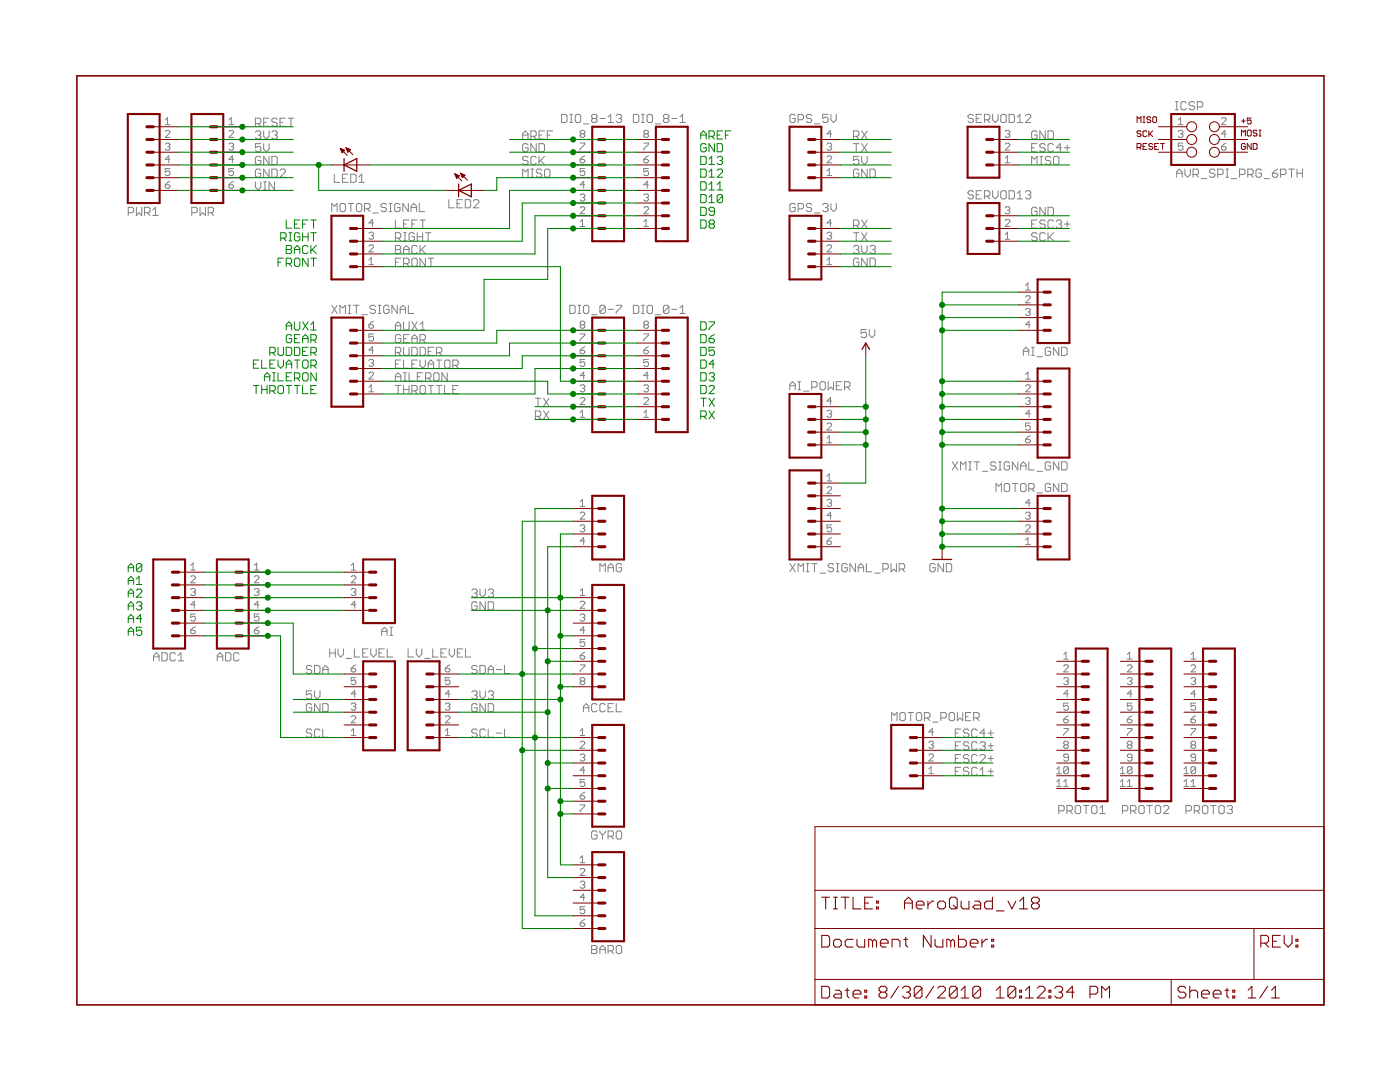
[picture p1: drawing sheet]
<svg xmlns="http://www.w3.org/2000/svg" width="279mm" height="216mm" viewBox="0 0 279 216" stroke-linecap="round" stroke-linejoin="round" font-family="sans-serif">
<g fill="#808080" stroke="#808080" stroke-width=".2">
<path d="M234.8 34.3v1.1z"/>
<path d="M235.4 33.7l-.6 .6z"/>
<path d="M235.4 33.7l.5 .6z"/>
<path d="M235.9 34.3v1.1z"/>
<path d="M234.8 34.6h1.1z"/>
<path d="M236.5 33.7v1.1z"/>
<path d="M236.5 34.8l.5 .6z"/>
<path d="M237 35.4l.6-.6z"/>
<path d="M237.6 33.7v1.1z"/>
<path d="M238.1 33.7v1.7z"/>
<path d="M238.1 33.7h.8z"/>
<path d="M238.9 33.7l.3 .3z"/>
<path d="M239.2 34v.6z"/>
<path d="M239.2 34.6l-.3 .2z"/>
<path d="M238.1 34.8h.8z"/>
<path d="M238.7 34.8l.5 .6z"/>
<path d="M239.7 35.6h1.1z"/>
<path d="M242.2 33.7l.3 .3z"/>
<path d="M241.7 33.7h.5z"/>
<path d="M241.7 33.7l-.3 .3z"/>
<path d="M241.4 34v.3z"/>
<path d="M241.4 34.3l.3 .3z"/>
<path d="M241.7 34.6h.5z"/>
<path d="M242.2 34.6l.3 .2z"/>
<path d="M242.5 34.8v.3z"/>
<path d="M242.5 35.1l-.3 .3z"/>
<path d="M241.7 35.4h.5z"/>
<path d="M241.4 35.1l.3 .3z"/>
<path d="M243 33.7v1.7z"/>
<path d="M243 33.7h.8z"/>
<path d="M243.8 33.7l.3 .3z"/>
<path d="M244.1 34v.6z"/>
<path d="M244.1 34.6l-.3 .2z"/>
<path d="M243 34.8h.8z"/>
<path d="M244.6 35.4h.6z"/>
<path d="M244.9 33.7v1.7z"/>
<path d="M244.6 33.7h.6z"/>
<path d="M245.7 35.6h1.1z"/>
<path d="M247.4 33.7v1.7z"/>
<path d="M247.4 33.7h.8z"/>
<path d="M248.2 33.7l.3 .3z"/>
<path d="M248.5 34v.6z"/>
<path d="M248.2 34.8l.3-.2z"/>
<path d="M247.4 34.8h.8z"/>
<path d="M249 33.7v1.7z"/>
<path d="M249 33.7h.8z"/>
<path d="M249.8 33.7l.3 .3z"/>
<path d="M250.1 34v.6z"/>
<path d="M249.8 34.8l.3-.2z"/>
<path d="M249 34.8h.8z"/>
<path d="M249.6 34.8l.5 .6z"/>
<path d="M251.5 33.7l.2 .3z"/>
<path d="M250.9 33.7h.6z"/>
<path d="M250.9 33.7l-.2 .3z"/>
<path d="M250.7 34v1.1z"/>
<path d="M250.7 35.1l.2 .3z"/>
<path d="M250.9 35.4h.6z"/>
<path d="M251.5 35.4l.2-.3z"/>
<path d="M251.7 34.6v.5z"/>
<path d="M251.2 34.6h.5z"/>
<path d="M252.3 35.6h1.1z"/>
<path d="M254.5 34l.5-.3z"/>
<path d="M254.5 34l-.6 .6z"/>
<path d="M253.9 34.6v.5z"/>
<path d="M253.9 35.1l.3 .3z"/>
<path d="M254.2 35.4h.5z"/>
<path d="M254.7 35.4l.3-.3z"/>
<path d="M255 34.8v.3z"/>
<path d="M254.7 34.6l.3 .2z"/>
<path d="M253.9 34.6h.8z"/>
<path d="M255.6 33.7v1.7z"/>
<path d="M255.6 33.7h.8z"/>
<path d="M256.4 33.7l.2 .3z"/>
<path d="M256.6 34v.6z"/>
<path d="M256.4 34.8l.2-.2z"/>
<path d="M255.6 34.8h.8z"/>
<path d="M257.7 33.7v1.7z"/>
<path d="M257.2 33.7h1.1z"/>
<path d="M258.8 33.7v1.7z"/>
<path d="M258.8 34.6h1.1z"/>
<path d="M259.9 33.7v1.7z"/>
<path d="M186.4 112.5l.2 .2z"/>
<path d="M185.8 112.5h.6z"/>
<path d="M185.8 112.5l-.2 .2z"/>
<path d="M185.6 112.7v1.1z"/>
<path d="M185.6 113.8l.2 .3z"/>
<path d="M185.8 114.1h.6z"/>
<path d="M186.4 114.1l.2-.3z"/>
<path d="M186.6 113.3v.5z"/>
<path d="M186.1 113.3h.5z"/>
<path d="M187.2 112.5v1.6z"/>
<path d="M187.2 112.5l1.1 1.6z"/>
<path d="M188.3 112.5v1.6z"/>
<path d="M188.8 112.5v1.6z"/>
<path d="M188.8 114.1h.9z"/>
<path d="M189.7 114.1l.2-.3z"/>
<path d="M189.9 112.7v1.1z"/>
<path d="M189.7 112.5l.2 .2z"/>
<path d="M188.8 112.5h.9z"/>
<path d="M171.9 65.7h1z"/>
<path d="M171.9 65.7v.8z"/>
<path d="M171.9 66.5l.5-.2z"/>
<path d="M172.4 66.3h.3z"/>
<path d="M172.7 66.3l.2 .2z"/>
<path d="M172.9 66.5v.6z"/>
<path d="M172.9 67.1l-.2 .3z"/>
<path d="M172.1 67.4h.6z"/>
<path d="M171.9 67.1l.2 .3z"/>
<path d="M173.5 65.7v1.1z"/>
<path d="M173.5 66.8l.5 .6z"/>
<path d="M174 67.4l.6-.6z"/>
<path d="M174.6 65.7v1.1z"/>
<path d="M73.6 51.9l.5-.5z"/>
<path d="M74.1 51.4v1.4z"/>
<path d="M73.6 52.8h.9z"/>
<path d="M73.6 50.3h.9z"/>
<path d="M73.6 50.3l.9-1z"/>
<path d="M74.5 49.1v.2z"/>
<path d="M74.3 48.9l.2 .2z"/>
<path d="M73.9 48.9h.4z"/>
<path d="M73.9 48.9l-.3 .2z"/>
<path d="M73.6 46.6l.3-.3z"/>
<path d="M73.9 46.3h.4z"/>
<path d="M74.3 46.3l.2 .3z"/>
<path d="M74.5 46.6v.2z"/>
<path d="M74.5 46.8l-.2 .2z"/>
<path d="M74.1 47h.2z"/>
<path d="M74.3 47l.2 .3z"/>
<path d="M74.5 47.3v.2z"/>
<path d="M74.3 47.7l.2-.2z"/>
<path d="M73.9 47.7h.4z"/>
<path d="M73.6 47.5l.3 .2z"/>
<path d="M74.3 43.8v1.4z"/>
<path d="M74.3 43.8l-.7 .7z"/>
<path d="M73.6 44.5h.9z"/>
<path d="M66.2 40.6v1.6z"/>
<path d="M66.2 40.6l.6 .5z"/>
<path d="M67.3 40.6l-.5 .5z"/>
<path d="M67.3 40.6v1.6z"/>
<path d="M68.1 40.6h.6z"/>
<path d="M67.8 40.9l.3-.3z"/>
<path d="M67.8 40.9v1.1z"/>
<path d="M67.8 42l.3 .2z"/>
<path d="M68.1 42.2h.6z"/>
<path d="M68.9 42l-.2 .2z"/>
<path d="M68.9 40.9v1.1z"/>
<path d="M68.7 40.6l.2 .3z"/>
<path d="M70 40.6v1.6z"/>
<path d="M69.5 40.6h1.1z"/>
<path d="M71.4 40.6h.5z"/>
<path d="M71.4 40.6l-.3 .3z"/>
<path d="M71.1 40.9v1.1z"/>
<path d="M71.1 42l.3 .2z"/>
<path d="M71.4 42.2h.5z"/>
<path d="M72.2 42l-.3 .2z"/>
<path d="M72.2 40.9v1.1z"/>
<path d="M71.9 40.6l.3 .3z"/>
<path d="M72.7 40.6v1.6z"/>
<path d="M72.7 40.6h.9z"/>
<path d="M73.6 40.6l.3 .3z"/>
<path d="M73.9 40.9v.5z"/>
<path d="M73.9 41.4l-.3 .3z"/>
<path d="M72.7 41.7h.9z"/>
<path d="M73.3 41.7l.6 .5z"/>
<path d="M74.4 42.5h1.1z"/>
<path d="M76.9 40.6l.2 .3z"/>
<path d="M76.3 40.6h.6z"/>
<path d="M76.3 40.6l-.3 .3z"/>
<path d="M76 40.9v.2z"/>
<path d="M76 41.1l.3 .3z"/>
<path d="M76.3 41.4h.6z"/>
<path d="M76.9 41.4l.2 .3z"/>
<path d="M77.1 41.7v.3z"/>
<path d="M77.1 42l-.2 .2z"/>
<path d="M76.3 42.2h.6z"/>
<path d="M76 42l.3 .2z"/>
<path d="M77.7 42.2h.5z"/>
<path d="M77.9 40.6v1.6z"/>
<path d="M77.7 40.6h.5z"/>
<path d="M79.6 40.6l.2 .3z"/>
<path d="M79 40.6h.6z"/>
<path d="M79 40.6l-.2 .3z"/>
<path d="M78.8 40.9v1.1z"/>
<path d="M78.8 42l.2 .2z"/>
<path d="M79 42.2h.6z"/>
<path d="M79.6 42.2l.2-.2z"/>
<path d="M79.8 41.4v.6z"/>
<path d="M79.3 41.4h.5z"/>
<path d="M80.4 40.6v1.6z"/>
<path d="M80.4 40.6l1.1 1.6z"/>
<path d="M81.5 40.6v1.6z"/>
<path d="M82 41.1v1.1z"/>
<path d="M82.6 40.6l-.6 .5z"/>
<path d="M82.6 40.6l.5 .5z"/>
<path d="M83.1 41.1v1.1z"/>
<path d="M82 41.4h1.1z"/>
<path d="M83.7 40.6v1.6z"/>
<path d="M83.7 42.2h1.1z"/>
<path d="M204.7 107.7l.4-.4z"/>
<path d="M205.1 107.3v1.4z"/>
<path d="M204.7 108.7h.9z"/>
<path d="M204.7 106.1h.9z"/>
<path d="M204.7 106.1l.9-.9z"/>
<path d="M205.6 105v.2z"/>
<path d="M205.4 104.7l.2 .3z"/>
<path d="M204.9 104.7h.5z"/>
<path d="M204.7 105l.2-.3z"/>
<path d="M204.7 102.4l.2-.2z"/>
<path d="M204.9 102.2h.5z"/>
<path d="M205.4 102.2l.2 .2z"/>
<path d="M205.6 102.4v.3z"/>
<path d="M205.4 102.9l.2-.2z"/>
<path d="M205.1 102.9h.3z"/>
<path d="M205.4 102.9l.2 .2z"/>
<path d="M205.6 103.1v.3z"/>
<path d="M205.6 103.4l-.2 .2z"/>
<path d="M204.9 103.6h.5z"/>
<path d="M204.7 103.4l.2 .2z"/>
<path d="M205.4 99.7v1.3z"/>
<path d="M204.7 100.4l.7-.7z"/>
<path d="M204.7 100.4h.9z"/>
<path d="M198.8 96.5v1.6z"/>
<path d="M198.8 96.5l.5 .5z"/>
<path d="M199.3 97l.6-.5z"/>
<path d="M199.9 96.5v1.6z"/>
<path d="M200.7 96.5h.5z"/>
<path d="M200.4 96.7l.3-.2z"/>
<path d="M200.4 96.7v1.1z"/>
<path d="M200.4 97.8l.3 .3z"/>
<path d="M200.7 98.1h.5z"/>
<path d="M201.2 98.1l.3-.3z"/>
<path d="M201.5 96.7v1.1z"/>
<path d="M201.2 96.5l.3 .2z"/>
<path d="M202.6 96.5v1.6z"/>
<path d="M202 96.5h1.1z"/>
<path d="M204 96.5h.5z"/>
<path d="M203.7 96.7l.3-.2z"/>
<path d="M203.7 96.7v1.1z"/>
<path d="M203.7 97.8l.3 .3z"/>
<path d="M204 98.1h.5z"/>
<path d="M204.5 98.1l.3-.3z"/>
<path d="M204.8 96.7v1.1z"/>
<path d="M204.5 96.5l.3 .2z"/>
<path d="M205.3 96.5v1.6z"/>
<path d="M205.3 96.5h.8z"/>
<path d="M206.1 96.5l.3 .2z"/>
<path d="M206.4 96.7v.6z"/>
<path d="M206.4 97.3l-.3 .3z"/>
<path d="M205.3 97.6h.8z"/>
<path d="M205.9 97.6l.5 .5z"/>
<path d="M206.9 98.4h1.1z"/>
<path d="M209.4 96.5l.3 .2z"/>
<path d="M208.9 96.5h.5z"/>
<path d="M208.6 96.7l.3-.2z"/>
<path d="M208.6 96.7v1.1z"/>
<path d="M208.6 97.8l.3 .3z"/>
<path d="M208.9 98.1h.5z"/>
<path d="M209.4 98.1l.3-.3z"/>
<path d="M209.7 97.3v.5z"/>
<path d="M209.1 97.3h.6z"/>
<path d="M210.2 96.5v1.6z"/>
<path d="M210.2 96.5l1.1 1.6z"/>
<path d="M211.3 96.5v1.6z"/>
<path d="M211.9 96.5v1.6z"/>
<path d="M211.9 98.1h.8z"/>
<path d="M212.7 98.1l.3-.3z"/>
<path d="M213 96.7v1.1z"/>
<path d="M212.7 96.5l.3 .2z"/>
<path d="M211.9 96.5h.8z"/>
<path d="M73.6 77.3l.5-.5z"/>
<path d="M74.1 76.8v1.4z"/>
<path d="M73.6 78.2h.9z"/>
<path d="M73.6 75.6h.9z"/>
<path d="M73.6 75.6l.9-.9z"/>
<path d="M74.5 74.5v.2z"/>
<path d="M74.3 74.3l.2 .2z"/>
<path d="M73.9 74.3h.4z"/>
<path d="M73.9 74.3l-.3 .2z"/>
<path d="M73.6 71.9l.3-.2z"/>
<path d="M73.9 71.7h.4z"/>
<path d="M74.3 71.7l.2 .2z"/>
<path d="M74.5 71.9v.3z"/>
<path d="M74.5 72.2l-.2 .2z"/>
<path d="M74.1 72.4h.2z"/>
<path d="M74.3 72.4l.2 .2z"/>
<path d="M74.5 72.6v.3z"/>
<path d="M74.5 72.9l-.2 .2z"/>
<path d="M73.9 73.1h.4z"/>
<path d="M73.6 72.9l.3 .2z"/>
<path d="M74.3 69.2v1.4z"/>
<path d="M74.3 69.2l-.7 .7z"/>
<path d="M73.6 69.9h.9z"/>
<path d="M73.6 66.6h.9z"/>
<path d="M73.6 66.6v.7z"/>
<path d="M73.6 67.3l.5-.2z"/>
<path d="M74.1 67.1h.2z"/>
<path d="M74.3 67.1l.2 .2z"/>
<path d="M74.5 67.3v.5z"/>
<path d="M74.5 67.8l-.2 .2z"/>
<path d="M73.9 68h.4z"/>
<path d="M73.6 67.8l.3 .2z"/>
<path d="M66.2 60.9l1.1 1.6z"/>
<path d="M67.3 60.9l-1.1 1.6z"/>
<path d="M67.8 60.9v1.6z"/>
<path d="M67.8 60.9l.6 .5z"/>
<path d="M68.4 61.4l.5-.5z"/>
<path d="M68.9 60.9v1.6z"/>
<path d="M69.5 62.5h.5z"/>
<path d="M69.8 60.9v1.6z"/>
<path d="M69.5 60.9h.5z"/>
<path d="M71.1 60.9v1.6z"/>
<path d="M70.6 60.9h1.1z"/>
<path d="M72.2 62.8h1.1z"/>
<path d="M74.7 60.9l.2 .3z"/>
<path d="M74.1 60.9h.6z"/>
<path d="M73.9 61.2l.2-.3z"/>
<path d="M73.9 61.2v.2z"/>
<path d="M73.9 61.4l.2 .3z"/>
<path d="M74.1 61.7h.6z"/>
<path d="M74.7 61.7l.2 .3z"/>
<path d="M74.9 62v.3z"/>
<path d="M74.9 62.3l-.2 .2z"/>
<path d="M74.1 62.5h.6z"/>
<path d="M73.9 62.3l.2 .2z"/>
<path d="M75.5 62.5h.5z"/>
<path d="M75.8 60.9v1.6z"/>
<path d="M75.5 60.9h.5z"/>
<path d="M77.4 60.9l.3 .3z"/>
<path d="M76.9 60.9h.5z"/>
<path d="M76.9 60.9l-.3 .3z"/>
<path d="M76.6 61.2v1.1z"/>
<path d="M76.6 62.3l.3 .2z"/>
<path d="M76.9 62.5h.5z"/>
<path d="M77.7 62.3l-.3 .2z"/>
<path d="M77.7 61.7v.6z"/>
<path d="M77.1 61.7h.6z"/>
<path d="M78.2 60.9v1.6z"/>
<path d="M78.2 60.9l1.1 1.6z"/>
<path d="M79.3 60.9v1.6z"/>
<path d="M79.9 61.4v1.1z"/>
<path d="M79.9 61.4l.5-.5z"/>
<path d="M80.4 60.9l.5 .5z"/>
<path d="M80.9 61.4v1.1z"/>
<path d="M79.9 61.7h1z"/>
<path d="M81.5 60.9v1.6z"/>
<path d="M81.5 62.5h1.1z"/>
<path d="M74.1 64.3l.4-.2z"/>
<path d="M74.1 64.3l-.5 .5z"/>
<path d="M73.6 64.8v.5z"/>
<path d="M73.6 65.3l.3 .2z"/>
<path d="M73.9 65.5h.4z"/>
<path d="M74.3 65.5l.2-.2z"/>
<path d="M74.5 65v.3z"/>
<path d="M74.3 64.8l.2 .2z"/>
<path d="M73.6 64.8h.7z"/>
<path d="M66.7 34.8v1.6z"/>
<path d="M66.7 36.4h1.1z"/>
<path d="M68.3 34.8h1.1z"/>
<path d="M68.3 34.8v1.6z"/>
<path d="M68.3 36.4h1.1z"/>
<path d="M68.3 35.6h.6z"/>
<path d="M70 34.8v1.6z"/>
<path d="M70 36.4h.8z"/>
<path d="M70.8 36.4l.3-.3z"/>
<path d="M71.1 35v1.1z"/>
<path d="M70.8 34.8l.3 .2z"/>
<path d="M70 34.8h.8z"/>
<path d="M71.6 35.3l.6-.5z"/>
<path d="M72.2 34.8v1.6z"/>
<path d="M71.6 36.4h1.1z"/>
<path d="M235.1 23.9l.5-.4z"/>
<path d="M235.6 23.5v1.4z"/>
<path d="M235.1 24.9h1z"/>
<path d="M243.8 24.9h.9z"/>
<path d="M243.8 24.9l.9-1z"/>
<path d="M244.7 23.7v.2z"/>
<path d="M244.5 23.5l.2 .2z"/>
<path d="M244 23.5h.5z"/>
<path d="M244 23.5l-.2 .2z"/>
<path d="M235.1 26.2l.3-.2z"/>
<path d="M235.4 26h.4z"/>
<path d="M235.8 26l.3 .2z"/>
<path d="M236.1 26.2v.3z"/>
<path d="M236.1 26.5l-.3 .2z"/>
<path d="M235.6 26.7h.2z"/>
<path d="M235.8 26.7l.3 .2z"/>
<path d="M236.1 26.9v.3z"/>
<path d="M236.1 27.2l-.3 .2z"/>
<path d="M235.4 27.4h.4z"/>
<path d="M235.1 27.2l.3 .2z"/>
<path d="M244.5 26v1.4z"/>
<path d="M244.5 26l-.7 .7z"/>
<path d="M243.8 26.7h.9z"/>
<path d="M235.1 28.6h1z"/>
<path d="M235.1 28.6v.7z"/>
<path d="M235.1 29.3l.5-.3z"/>
<path d="M235.6 29h.2z"/>
<path d="M235.8 29l.3 .3z"/>
<path d="M236.1 29.3v.4z"/>
<path d="M236.1 29.7l-.3 .3z"/>
<path d="M235.4 30h.4z"/>
<path d="M235.1 29.7l.3 .3z"/>
<path d="M244.2 28.8l.5-.2z"/>
<path d="M244.2 28.8l-.4 .5z"/>
<path d="M243.8 29.3v.4z"/>
<path d="M243.8 29.7l.2 .3z"/>
<path d="M244 30h.5z"/>
<path d="M244.5 30l.2-.3z"/>
<path d="M244.7 29.5v.2z"/>
<path d="M244.5 29.3l.2 .2z"/>
<path d="M243.8 29.3h.7z"/>
<path d="M234.6 21.9h.5z"/>
<path d="M234.8 20.3v1.6z"/>
<path d="M234.6 20.3h.5z"/>
<path d="M236.5 20.3l.2 .3z"/>
<path d="M235.9 20.3h.6z"/>
<path d="M235.9 20.3l-.2 .3z"/>
<path d="M235.7 20.6v1z"/>
<path d="M235.7 21.6l.2 .3z"/>
<path d="M235.9 21.9h.6z"/>
<path d="M236.5 21.9l.2-.3z"/>
<path d="M238.1 20.3l.3 .3z"/>
<path d="M237.6 20.3h.5z"/>
<path d="M237.6 20.3l-.3 .3z"/>
<path d="M237.3 20.6v.2z"/>
<path d="M237.3 20.8l.3 .3z"/>
<path d="M237.6 21.1h.5z"/>
<path d="M238.1 21.1l.3 .3z"/>
<path d="M238.4 21.4v.2z"/>
<path d="M238.4 21.6l-.3 .3z"/>
<path d="M237.6 21.9h.5z"/>
<path d="M237.3 21.6l.3 .3z"/>
<path d="M239 20.3v1.6z"/>
<path d="M239 20.3h.8z"/>
<path d="M239.8 20.3l.2 .3z"/>
<path d="M240 20.6v.5z"/>
<path d="M239.8 21.4l.2-.3z"/>
<path d="M239 21.4h.8z"/>
<path d="M185.4 153.5l.4-.5z"/>
<path d="M185.8 153v1.4z"/>
<path d="M185.4 154.4h.9z"/>
<path d="M185.4 151.8h.9z"/>
<path d="M185.4 151.8l.9-.9z"/>
<path d="M186.3 150.7v.2z"/>
<path d="M186.1 150.5l.2 .2z"/>
<path d="M185.6 150.5h.5z"/>
<path d="M185.6 150.5l-.2 .2z"/>
<path d="M185.4 148.1l.2-.2z"/>
<path d="M185.6 147.9h.5z"/>
<path d="M186.1 147.9l.2 .2z"/>
<path d="M186.3 148.1v.3z"/>
<path d="M186.3 148.4l-.2 .2z"/>
<path d="M185.8 148.6h.3z"/>
<path d="M186.1 148.6l.2 .2z"/>
<path d="M186.3 148.8v.3z"/>
<path d="M186.3 149.1l-.2 .2z"/>
<path d="M185.6 149.3h.5z"/>
<path d="M185.4 149.1l.2 .2z"/>
<path d="M186.1 145.4v1.4z"/>
<path d="M186.1 145.4l-.7 .7z"/>
<path d="M185.4 146.1h.9z"/>
<path d="M177.9 142.2v1.6z"/>
<path d="M177.9 142.2l.6 .5z"/>
<path d="M179 142.2l-.5 .5z"/>
<path d="M179 142.2v1.6z"/>
<path d="M179.9 142.2h.5z"/>
<path d="M179.9 142.2l-.3 .3z"/>
<path d="M179.6 142.5v1z"/>
<path d="M179.6 143.5l.3 .3z"/>
<path d="M179.9 143.8h.5z"/>
<path d="M180.4 143.8l.3-.3z"/>
<path d="M180.7 142.5v1z"/>
<path d="M180.4 142.2l.3 .3z"/>
<path d="M181.8 142.2v1.6z"/>
<path d="M181.2 142.2h1.1z"/>
<path d="M183.1 142.2h.6z"/>
<path d="M183.1 142.2l-.2 .3z"/>
<path d="M182.9 142.5v1z"/>
<path d="M182.9 143.5l.2 .3z"/>
<path d="M183.1 143.8h.6z"/>
<path d="M183.7 143.8l.2-.3z"/>
<path d="M183.9 142.5v1z"/>
<path d="M183.7 142.2l.2 .3z"/>
<path d="M184.5 142.2v1.6z"/>
<path d="M184.5 142.2h.8z"/>
<path d="M185.3 142.2l.3 .3z"/>
<path d="M185.6 142.5v.5z"/>
<path d="M185.3 143.3l.3-.3z"/>
<path d="M184.5 143.3h.8z"/>
<path d="M185 143.3l.6 .5z"/>
<path d="M186.1 144.1h1.1z"/>
<path d="M187.8 142.2v1.6z"/>
<path d="M187.8 142.2h.8z"/>
<path d="M188.6 142.2l.2 .3z"/>
<path d="M188.8 142.5v.5z"/>
<path d="M188.6 143.3l.2-.3z"/>
<path d="M187.8 143.3h.8z"/>
<path d="M189.7 142.2h.5z"/>
<path d="M189.7 142.2l-.3 .3z"/>
<path d="M189.4 142.5v1z"/>
<path d="M189.4 143.5l.3 .3z"/>
<path d="M189.7 143.8h.5z"/>
<path d="M190.2 143.8l.3-.3z"/>
<path d="M190.5 142.5v1z"/>
<path d="M190.2 142.2l.3 .3z"/>
<path d="M191.1 142.2v1.6z"/>
<path d="M191.6 143.3l-.5 .5z"/>
<path d="M191.6 143.3l.5 .5z"/>
<path d="M192.1 142.2v1.6z"/>
<path d="M192.7 142.2h1.1z"/>
<path d="M192.7 142.2v1.6z"/>
<path d="M192.7 143.8h1.1z"/>
<path d="M192.7 143h.5z"/>
<path d="M194.3 142.2v1.6z"/>
<path d="M194.3 142.2h.8z"/>
<path d="M195.1 142.2l.3 .3z"/>
<path d="M195.4 142.5v.5z"/>
<path d="M195.1 143.3l.3-.3z"/>
<path d="M194.3 143.3h.8z"/>
<path d="M194.9 143.3l.5 .5z"/>
<path d="M115.8 44.3l.4-.5z"/>
<path d="M116.2 43.8v1.4z"/>
<path d="M115.8 45.2h.9z"/>
<path d="M115.8 42.7h.9z"/>
<path d="M115.8 42.7l.9-1z"/>
<path d="M116.7 41.5v.2z"/>
<path d="M116.5 41.3l.2 .2z"/>
<path d="M116 41.3h.5z"/>
<path d="M116 41.3l-.2 .2z"/>
<path d="M115.8 38.9l.2-.2z"/>
<path d="M116 38.7h.5z"/>
<path d="M116.5 38.7l.2 .2z"/>
<path d="M116.7 38.9v.3z"/>
<path d="M116.7 39.2l-.2 .2z"/>
<path d="M116.2 39.4h.3z"/>
<path d="M116.5 39.4l.2 .2z"/>
<path d="M116.7 39.6v.3z"/>
<path d="M116.7 39.9l-.2 .2z"/>
<path d="M116 40.1h.5z"/>
<path d="M115.8 39.9l.2 .2z"/>
<path d="M116.5 36.2v1.4z"/>
<path d="M116.5 36.2l-.7 .7z"/>
<path d="M115.8 36.9h.9z"/>
<path d="M115.8 33.6h.9z"/>
<path d="M115.8 33.6v.7z"/>
<path d="M115.8 34.3l.4-.2z"/>
<path d="M116.2 34.1h.3z"/>
<path d="M116.5 34.1l.2 .2z"/>
<path d="M116.7 34.3v.5z"/>
<path d="M116.7 34.8l-.2 .2z"/>
<path d="M116 35h.5z"/>
<path d="M115.8 34.8l.2 .2z"/>
<path d="M112.1 22.8v1.6z"/>
<path d="M112.1 24.4h.8z"/>
<path d="M112.9 24.4l.3-.2z"/>
<path d="M113.2 23.1v1.1z"/>
<path d="M112.9 22.8l.3 .3z"/>
<path d="M112.1 22.8h.8z"/>
<path d="M113.7 24.4h.6z"/>
<path d="M114 22.8v1.6z"/>
<path d="M113.7 22.8h.6z"/>
<path d="M115.1 22.8h.5z"/>
<path d="M115.1 22.8l-.3 .3z"/>
<path d="M114.8 23.1v1.1z"/>
<path d="M114.8 24.2l.3 .2z"/>
<path d="M115.1 24.4h.5z"/>
<path d="M115.6 24.4l.3-.2z"/>
<path d="M115.9 23.1v1.1z"/>
<path d="M115.6 22.8l.3 .3z"/>
<path d="M116.4 24.7h1.1z"/>
<path d="M118.1 23.1l.2-.3z"/>
<path d="M118.3 22.8h.6z"/>
<path d="M118.9 22.8l.2 .3z"/>
<path d="M119.1 23.1v.3z"/>
<path d="M119.1 23.4l-.2 .2z"/>
<path d="M118.9 23.6l.2 .3z"/>
<path d="M119.1 23.9v.3z"/>
<path d="M119.1 24.2l-.2 .2z"/>
<path d="M118.3 24.4h.6z"/>
<path d="M118.1 24.2l.2 .2z"/>
<path d="M118.1 23.9v.3z"/>
<path d="M118.1 23.9l.2-.3z"/>
<path d="M118.1 23.4l.2 .2z"/>
<path d="M118.1 23.1v.3z"/>
<path d="M118.3 23.6h.6z"/>
<path d="M119.7 23.6h1.1z"/>
<path d="M121.9 22.8l-.6 .6z"/>
<path d="M121.9 22.8v1.6z"/>
<path d="M121.3 24.4h1.1z"/>
<path d="M123 23.1l.3-.3z"/>
<path d="M123.3 22.8h.5z"/>
<path d="M123.8 22.8l.3 .3z"/>
<path d="M124.1 23.1v.3z"/>
<path d="M124.1 23.4l-.3 .2z"/>
<path d="M123.5 23.6h.3z"/>
<path d="M123.8 23.6l.3 .3z"/>
<path d="M124.1 23.9v.3z"/>
<path d="M124.1 24.2l-.3 .2z"/>
<path d="M123.3 24.4h.5z"/>
<path d="M123 24.2l.3 .2z"/>
<path d="M116.2 31.3l.5-.2z"/>
<path d="M116.2 31.3l-.4 .5z"/>
<path d="M115.8 31.8v.5z"/>
<path d="M115.8 32.3l.2 .2z"/>
<path d="M116 32.5h.5z"/>
<path d="M116.5 32.5l.2-.2z"/>
<path d="M116.7 32v.3z"/>
<path d="M116.5 31.8l.2 .2z"/>
<path d="M115.8 31.8h.7z"/>
<path d="M115.8 28.6h.9z"/>
<path d="M116.7 28.6v.2z"/>
<path d="M116.7 28.8l-.9 .9z"/>
<path d="M115.8 29.7v.3z"/>
<path d="M115.8 26.2l.2-.2z"/>
<path d="M116 26h.5z"/>
<path d="M116.5 26l.2 .2z"/>
<path d="M116.7 26.2v.3z"/>
<path d="M116.7 26.5l-.2 .2z"/>
<path d="M116.5 26.7l.2 .2z"/>
<path d="M116.7 26.9v.3z"/>
<path d="M116.7 27.2l-.2 .2z"/>
<path d="M116 27.4h.5z"/>
<path d="M115.8 27.2l.2 .2z"/>
<path d="M115.8 26.9v.3z"/>
<path d="M115.8 26.9l.2-.2z"/>
<path d="M115.8 26.5l.2 .2z"/>
<path d="M115.8 26.2v.3z"/>
<path d="M116 26.7h.5z"/>
<path d="M115.8 82.3l.4-.4z"/>
<path d="M116.2 81.9v1.4z"/>
<path d="M115.8 83.3h.9z"/>
<path d="M115.8 80.7h.9z"/>
<path d="M115.8 80.7l.9-.9z"/>
<path d="M116.7 79.6v.2z"/>
<path d="M116.5 79.3l.2 .3z"/>
<path d="M116 79.3h.5z"/>
<path d="M116 79.3l-.2 .3z"/>
<path d="M115.8 77l.2-.2z"/>
<path d="M116 76.8h.5z"/>
<path d="M116.5 76.8l.2 .2z"/>
<path d="M116.7 77v.3z"/>
<path d="M116.7 77.3l-.2 .2z"/>
<path d="M116.2 77.5h.3z"/>
<path d="M116.5 77.5l.2 .2z"/>
<path d="M116.7 77.7v.3z"/>
<path d="M116.7 78l-.2 .2z"/>
<path d="M116 78.2h.5z"/>
<path d="M115.8 78l.2 .2z"/>
<path d="M116.5 74.3v1.3z"/>
<path d="M116.5 74.3l-.7 .7z"/>
<path d="M115.8 75h.9z"/>
<path d="M115.8 71.7h.9z"/>
<path d="M115.8 71.7v.7z"/>
<path d="M115.8 72.4l.4-.2z"/>
<path d="M116.2 72.2h.3z"/>
<path d="M116.5 72.2l.2 .2z"/>
<path d="M116.7 72.4v.5z"/>
<path d="M116.7 72.9l-.2 .2z"/>
<path d="M116 73.1h.5z"/>
<path d="M115.8 72.9l.2 .2z"/>
<path d="M113.7 60.9v1.6z"/>
<path d="M113.7 62.5h.8z"/>
<path d="M114.5 62.5l.3-.2z"/>
<path d="M114.8 61.2v1.1z"/>
<path d="M114.5 60.9l.3 .3z"/>
<path d="M113.7 60.9h.8z"/>
<path d="M115.3 62.5h.6z"/>
<path d="M115.6 60.9v1.6z"/>
<path d="M115.3 60.9h.6z"/>
<path d="M116.7 60.9h.5z"/>
<path d="M116.7 60.9l-.3 .3z"/>
<path d="M116.4 61.2v1.1z"/>
<path d="M116.4 62.3l.3 .2z"/>
<path d="M116.7 62.5h.5z"/>
<path d="M117.2 62.5l.3-.2z"/>
<path d="M117.5 61.2v1.1z"/>
<path d="M117.2 60.9l.3 .3z"/>
<path d="M118.1 62.8h1z"/>
<path d="M119.7 61.2v1.1z"/>
<path d="M120 60.9l-.3 .3z"/>
<path d="M120 60.9h.5z"/>
<path d="M120.5 60.9l.3 .3z"/>
<path d="M120.8 61.2v1.1z"/>
<path d="M120.8 62.3l-.3 .2z"/>
<path d="M120 62.5h.5z"/>
<path d="M119.7 62.3l.3 .2z"/>
<path d="M119.7 62.3l1.1-1.1z"/>
<path d="M121.3 61.7h1.1z"/>
<path d="M123 60.9h1.1z"/>
<path d="M124.1 60.9v.3z"/>
<path d="M124.1 61.2l-1.1 1.1z"/>
<path d="M123 62.3v.2z"/>
<path d="M116.2 69.4l.5-.2z"/>
<path d="M116.2 69.4l-.4 .5z"/>
<path d="M115.8 69.9v.4z"/>
<path d="M115.8 70.3l.2 .3z"/>
<path d="M116 70.6h.5z"/>
<path d="M116.5 70.6l.2-.3z"/>
<path d="M116.7 70.1v.2z"/>
<path d="M116.5 69.9l.2 .2z"/>
<path d="M115.8 69.9h.7z"/>
<path d="M115.8 66.6h.9z"/>
<path d="M116.7 66.6v.3z"/>
<path d="M116.7 66.9l-.9 .9z"/>
<path d="M115.8 67.8v.2z"/>
<path d="M115.8 64.3l.2-.2z"/>
<path d="M116 64.1h.5z"/>
<path d="M116.5 64.1l.2 .2z"/>
<path d="M116.7 64.3v.3z"/>
<path d="M116.7 64.6l-.2 .2z"/>
<path d="M116.5 64.8l.2 .2z"/>
<path d="M116.7 65v.3z"/>
<path d="M116.7 65.3l-.2 .2z"/>
<path d="M116 65.5h.5z"/>
<path d="M115.8 65.3l.2 .2z"/>
<path d="M115.8 65v.3z"/>
<path d="M115.8 65l.2-.2z"/>
<path d="M115.8 64.6l.2 .2z"/>
<path d="M115.8 64.3v.3z"/>
<path d="M116 64.8h.5z"/>
<path d="M50.8 112.8l.4-.4z"/>
<path d="M51.2 112.4v1.3z"/>
<path d="M50.8 113.7h.9z"/>
<path d="M50.8 116.3h.9z"/>
<path d="M50.8 116.3l.9-.9z"/>
<path d="M51.7 115.1v.3z"/>
<path d="M51.5 114.9l.2 .2z"/>
<path d="M51 114.9h.5z"/>
<path d="M51 114.9l-.2 .2z"/>
<path d="M51 117.4l-.2 .3z"/>
<path d="M51 117.4h.5z"/>
<path d="M51.5 117.4l.2 .3z"/>
<path d="M51.7 117.7v.2z"/>
<path d="M51.7 117.9l-.2 .2z"/>
<path d="M51.2 118.1h.3z"/>
<path d="M51.5 118.1l.2 .3z"/>
<path d="M51.7 118.4v.2z"/>
<path d="M51.7 118.6l-.2 .2z"/>
<path d="M51 118.8h.5z"/>
<path d="M50.8 118.6l.2 .2z"/>
<path d="M51.5 120v1.4z"/>
<path d="M51.5 120l-.7 .7z"/>
<path d="M50.8 120.7h.9z"/>
<path d="M50.8 122.5h.9z"/>
<path d="M50.8 122.5v.7z"/>
<path d="M50.8 123.2l.4-.2z"/>
<path d="M51.2 123h.3z"/>
<path d="M51.5 123l.2 .2z"/>
<path d="M51.7 123.2v.5z"/>
<path d="M51.7 123.7l-.2 .2z"/>
<path d="M51 123.9h.5z"/>
<path d="M50.8 123.7l.2 .2z"/>
<path d="M43.3 130.8v1.1z"/>
<path d="M43.9 130.2l-.6 .6z"/>
<path d="M43.9 130.2l.5 .6z"/>
<path d="M44.4 130.8v1.1z"/>
<path d="M43.3 131.1h1.1z"/>
<path d="M45 130.2v1.7z"/>
<path d="M45 131.9h.8z"/>
<path d="M45.8 131.9l.3-.3z"/>
<path d="M46.1 130.5v1.1z"/>
<path d="M45.8 130.2l.3 .3z"/>
<path d="M45 130.2h.8z"/>
<path d="M47.4 130.2l.3 .3z"/>
<path d="M46.9 130.2h.5z"/>
<path d="M46.9 130.2l-.3 .3z"/>
<path d="M46.6 130.5v1.1z"/>
<path d="M46.6 131.6l.3 .3z"/>
<path d="M46.9 131.9h.5z"/>
<path d="M47.4 131.9l.3-.3z"/>
<path d="M51.2 125.3l.5-.2z"/>
<path d="M51.2 125.3l-.4 .5z"/>
<path d="M50.8 125.8v.4z"/>
<path d="M50.8 126.2l.2 .2z"/>
<path d="M51 126.4h.5z"/>
<path d="M51.5 126.4l.2-.2z"/>
<path d="M51.7 126v.2z"/>
<path d="M51.5 125.8l.2 .2z"/>
<path d="M50.8 125.8h.7z"/>
<path d="M45.7 23.9l.4-.4z"/>
<path d="M46.1 23.5v1.4z"/>
<path d="M45.7 24.9h.9z"/>
<path d="M45.7 27.4h.9z"/>
<path d="M46.6 26.5l-.9 .9z"/>
<path d="M46.6 26.2v.3z"/>
<path d="M46.4 26l.2 .2z"/>
<path d="M45.9 26h.5z"/>
<path d="M45.9 26l-.2 .2z"/>
<path d="M45.7 28.8l.2-.2z"/>
<path d="M45.9 28.6h.5z"/>
<path d="M46.4 28.6l.2 .2z"/>
<path d="M46.6 28.8v.2z"/>
<path d="M46.6 29l-.2 .3z"/>
<path d="M46.1 29.3h.3z"/>
<path d="M46.4 29.3l.2 .2z"/>
<path d="M46.6 29.5v.2z"/>
<path d="M46.6 29.7l-.2 .3z"/>
<path d="M45.9 30h.5z"/>
<path d="M45.7 29.7l.2 .3z"/>
<path d="M46.4 31.1v1.4z"/>
<path d="M46.4 31.1l-.7 .7z"/>
<path d="M45.7 31.8h.9z"/>
<path d="M45.7 33.6h.9z"/>
<path d="M45.7 33.6v.7z"/>
<path d="M45.7 34.3l.4-.2z"/>
<path d="M46.1 34.1h.3z"/>
<path d="M46.4 34.1l.2 .2z"/>
<path d="M46.6 34.3v.5z"/>
<path d="M46.4 35l.2-.2z"/>
<path d="M45.9 35h.5z"/>
<path d="M45.7 34.8l.2 .2z"/>
<path d="M38.3 41.4v1.6z"/>
<path d="M38.3 41.4h.8z"/>
<path d="M39.1 41.4l.3 .2z"/>
<path d="M39.4 41.6v.6z"/>
<path d="M39.4 42.2l-.3 .2z"/>
<path d="M38.3 42.4h.8z"/>
<path d="M39.9 41.4v1.6z"/>
<path d="M40.4 42.4l-.5 .6z"/>
<path d="M40.4 42.4l.6 .6z"/>
<path d="M41 41.4v1.6z"/>
<path d="M41.6 41.4v1.6z"/>
<path d="M41.6 41.4h.8z"/>
<path d="M42.4 41.4l.2 .2z"/>
<path d="M42.6 41.6v.6z"/>
<path d="M42.6 42.2l-.2 .2z"/>
<path d="M41.6 42.4h.8z"/>
<path d="M42.1 42.4l.5 .6z"/>
<path d="M46.1 36.4l.5-.2z"/>
<path d="M46.1 36.4l-.4 .5z"/>
<path d="M45.7 36.9v.4z"/>
<path d="M45.7 37.3l.2 .3z"/>
<path d="M45.9 37.6h.5z"/>
<path d="M46.4 37.6l.2-.3z"/>
<path d="M46.6 37.1v.2z"/>
<path d="M46.4 36.9l.2 .2z"/>
<path d="M45.7 36.9h.7z"/>
<path d="M33 23.9l.4-.4z"/>
<path d="M33.4 23.5v1.4z"/>
<path d="M33 24.9h.9z"/>
<path d="M33 27.4h.9z"/>
<path d="M33.9 26.5l-.9 .9z"/>
<path d="M33.9 26.2v.3z"/>
<path d="M33.7 26l.2 .2z"/>
<path d="M33.2 26h.5z"/>
<path d="M33.2 26l-.2 .2z"/>
<path d="M33 28.8l.2-.2z"/>
<path d="M33.2 28.6h.5z"/>
<path d="M33.7 28.6l.2 .2z"/>
<path d="M33.9 28.8v.2z"/>
<path d="M33.9 29l-.2 .3z"/>
<path d="M33.4 29.3h.3z"/>
<path d="M33.7 29.3l.2 .2z"/>
<path d="M33.9 29.5v.2z"/>
<path d="M33.9 29.7l-.2 .3z"/>
<path d="M33.2 30h.5z"/>
<path d="M33 29.7l.2 .3z"/>
<path d="M33.7 31.1v1.4z"/>
<path d="M33.7 31.1l-.7 .7z"/>
<path d="M33 31.8h.9z"/>
<path d="M33 33.6h.9z"/>
<path d="M33 33.6v.7z"/>
<path d="M33 34.3l.4-.2z"/>
<path d="M33.4 34.1h.3z"/>
<path d="M33.7 34.1l.2 .2z"/>
<path d="M33.9 34.3v.5z"/>
<path d="M33.7 35l.2-.2z"/>
<path d="M33.2 35h.5z"/>
<path d="M33 34.8l.2 .2z"/>
<path d="M25.6 41.4v1.6z"/>
<path d="M25.6 41.4h.8z"/>
<path d="M26.4 41.4l.3 .2z"/>
<path d="M26.7 41.6v.6z"/>
<path d="M26.7 42.2l-.3 .2z"/>
<path d="M25.6 42.4h.8z"/>
<path d="M27.2 41.4v1.6z"/>
<path d="M27.7 42.4l-.5 .6z"/>
<path d="M27.7 42.4l.6 .6z"/>
<path d="M28.3 41.4v1.6z"/>
<path d="M28.9 41.4v1.6z"/>
<path d="M28.9 41.4h.8z"/>
<path d="M29.7 41.4l.2 .2z"/>
<path d="M29.9 41.6v.6z"/>
<path d="M29.9 42.2l-.2 .2z"/>
<path d="M28.9 42.4h.8z"/>
<path d="M29.4 42.4l.5 .6z"/>
<path d="M30.5 41.9l.5-.5z"/>
<path d="M31 41.4v1.6z"/>
<path d="M30.5 43h1.1z"/>
<path d="M33.4 36.4l.5-.2z"/>
<path d="M33.4 36.4l-.4 .5z"/>
<path d="M33 36.9v.4z"/>
<path d="M33 37.3l.2 .3z"/>
<path d="M33.2 37.6h.5z"/>
<path d="M33.7 37.6l.2-.3z"/>
<path d="M33.9 37.1v.2z"/>
<path d="M33.7 36.9l.2 .2z"/>
<path d="M33 36.9h.7z"/>
<path d="M38.1 112.8l.4-.4z"/>
<path d="M38.5 112.4v1.3z"/>
<path d="M38.1 113.7h.9z"/>
<path d="M38.1 116.3h.9z"/>
<path d="M38.1 116.3l.9-.9z"/>
<path d="M39 115.1v.3z"/>
<path d="M38.8 114.9l.2 .2z"/>
<path d="M38.3 114.9h.5z"/>
<path d="M38.3 114.9l-.2 .2z"/>
<path d="M38.1 117.7l.2-.3z"/>
<path d="M38.3 117.4h.5z"/>
<path d="M38.8 117.4l.2 .3z"/>
<path d="M39 117.7v.2z"/>
<path d="M39 117.9l-.2 .2z"/>
<path d="M38.5 118.1h.3z"/>
<path d="M38.8 118.1l.2 .3z"/>
<path d="M39 118.4v.2z"/>
<path d="M39 118.6l-.2 .2z"/>
<path d="M38.3 118.8h.5z"/>
<path d="M38.1 118.6l.2 .2z"/>
<path d="M38.8 120v1.4z"/>
<path d="M38.8 120l-.7 .7z"/>
<path d="M38.1 120.7h.9z"/>
<path d="M38.1 122.5h.9z"/>
<path d="M38.1 122.5v.7z"/>
<path d="M38.1 123.2l.4-.2z"/>
<path d="M38.5 123h.3z"/>
<path d="M38.8 123l.2 .2z"/>
<path d="M39 123.2v.5z"/>
<path d="M39 123.7l-.2 .2z"/>
<path d="M38.3 123.9h.5z"/>
<path d="M38.1 123.7l.2 .2z"/>
<path d="M30.6 130.8v1.1z"/>
<path d="M31.2 130.2l-.6 .6z"/>
<path d="M31.2 130.2l.5 .6z"/>
<path d="M31.7 130.8v1.1z"/>
<path d="M30.6 131.1h1.1z"/>
<path d="M32.3 130.2v1.7z"/>
<path d="M32.3 131.9h.8z"/>
<path d="M33.1 131.9l.3-.3z"/>
<path d="M33.4 130.5v1.1z"/>
<path d="M33.1 130.2l.3 .3z"/>
<path d="M32.3 130.2h.8z"/>
<path d="M34.8 130.2l.2 .3z"/>
<path d="M34.2 130.2h.6z"/>
<path d="M34.2 130.2l-.3 .3z"/>
<path d="M33.9 130.5v1.1z"/>
<path d="M33.9 131.6l.3 .3z"/>
<path d="M34.2 131.9h.6z"/>
<path d="M35 131.6l-.2 .3z"/>
<path d="M35.6 130.8l.5-.6z"/>
<path d="M36.1 130.2v1.7z"/>
<path d="M35.6 131.9h1.1z"/>
<path d="M38.5 125.3l.5-.2z"/>
<path d="M38.5 125.3l-.4 .5z"/>
<path d="M38.1 125.8v.4z"/>
<path d="M38.1 126.2l.2 .2z"/>
<path d="M38.3 126.4h.5z"/>
<path d="M38.8 126.4l.2-.2z"/>
<path d="M39 126v.2z"/>
<path d="M38.8 125.8l.2 .2z"/>
<path d="M38.1 125.8h.7z"/>
<path d="M128.5 44.3l.4-.5z"/>
<path d="M128.9 43.8v1.4z"/>
<path d="M128.5 45.2h.9z"/>
<path d="M128.5 42.7h.9z"/>
<path d="M128.5 42.7l.9-1z"/>
<path d="M129.4 41.5v.2z"/>
<path d="M129.2 41.3l.2 .2z"/>
<path d="M128.7 41.3h.5z"/>
<path d="M128.5 41.5l.2-.2z"/>
<path d="M128.5 38.9l.2-.2z"/>
<path d="M128.7 38.7h.5z"/>
<path d="M129.2 38.7l.2 .2z"/>
<path d="M129.4 38.9v.3z"/>
<path d="M129.4 39.2l-.2 .2z"/>
<path d="M128.9 39.4h.3z"/>
<path d="M129.2 39.4l.2 .2z"/>
<path d="M129.4 39.6v.3z"/>
<path d="M129.4 39.9l-.2 .2z"/>
<path d="M128.7 40.1h.5z"/>
<path d="M128.5 39.9l.2 .2z"/>
<path d="M129.2 36.2v1.4z"/>
<path d="M128.5 36.9l.7-.7z"/>
<path d="M128.5 36.9h.9z"/>
<path d="M128.5 33.6h.9z"/>
<path d="M128.5 33.6v.7z"/>
<path d="M128.5 34.3l.4-.2z"/>
<path d="M128.9 34.1h.3z"/>
<path d="M129.2 34.1l.2 .2z"/>
<path d="M129.4 34.3v.5z"/>
<path d="M129.4 34.8l-.2 .2z"/>
<path d="M128.7 35h.5z"/>
<path d="M128.5 34.8l.2 .2z"/>
<path d="M126.4 22.8v1.6z"/>
<path d="M126.4 24.4h.8z"/>
<path d="M127.2 24.4l.3-.2z"/>
<path d="M127.5 23.1v1.1z"/>
<path d="M127.2 22.8l.3 .3z"/>
<path d="M126.4 22.8h.8z"/>
<path d="M128 24.4h.6z"/>
<path d="M128.3 22.8v1.6z"/>
<path d="M128 22.8h.6z"/>
<path d="M129.4 22.8h.5z"/>
<path d="M129.1 23.1l.3-.3z"/>
<path d="M129.1 23.1v1.1z"/>
<path d="M129.1 24.2l.3 .2z"/>
<path d="M129.4 24.4h.5z"/>
<path d="M129.9 24.4l.3-.2z"/>
<path d="M130.2 23.1v1.1z"/>
<path d="M129.9 22.8l.3 .3z"/>
<path d="M130.8 24.7h1z"/>
<path d="M132.4 23.1l.3-.3z"/>
<path d="M132.7 22.8h.5z"/>
<path d="M133.2 22.8l.3 .3z"/>
<path d="M133.5 23.1v.3z"/>
<path d="M133.5 23.4l-.3 .2z"/>
<path d="M133.2 23.6l.3 .3z"/>
<path d="M133.5 23.9v.3z"/>
<path d="M133.5 24.2l-.3 .2z"/>
<path d="M132.7 24.4h.5z"/>
<path d="M132.4 24.2l.3 .2z"/>
<path d="M132.4 23.9v.3z"/>
<path d="M132.4 23.9l.3-.3z"/>
<path d="M132.4 23.4l.3 .2z"/>
<path d="M132.4 23.1v.3z"/>
<path d="M132.7 23.6h.5z"/>
<path d="M134 23.6h1.1z"/>
<path d="M135.7 23.4l.5-.6z"/>
<path d="M136.2 22.8v1.6z"/>
<path d="M135.7 24.4h1.1z"/>
<path d="M128.9 31.3l.5-.2z"/>
<path d="M128.9 31.3l-.4 .5z"/>
<path d="M128.5 31.8v.5z"/>
<path d="M128.5 32.3l.2 .2z"/>
<path d="M128.7 32.5h.5z"/>
<path d="M129.2 32.5l.2-.2z"/>
<path d="M129.4 32v.3z"/>
<path d="M129.2 31.8l.2 .2z"/>
<path d="M128.5 31.8h.7z"/>
<path d="M128.5 28.6h.9z"/>
<path d="M129.4 28.6v.2z"/>
<path d="M129.4 28.8l-.9 .9z"/>
<path d="M128.5 29.7v.3z"/>
<path d="M128.5 26.2l.2-.2z"/>
<path d="M128.7 26h.5z"/>
<path d="M129.2 26l.2 .2z"/>
<path d="M129.4 26.2v.3z"/>
<path d="M129.4 26.5l-.2 .2z"/>
<path d="M129.2 26.7l.2 .2z"/>
<path d="M129.4 26.9v.3z"/>
<path d="M129.4 27.2l-.2 .2z"/>
<path d="M128.7 27.4h.5z"/>
<path d="M128.5 27.2l.2 .2z"/>
<path d="M128.5 26.9v.3z"/>
<path d="M128.5 26.9l.2-.2z"/>
<path d="M128.5 26.5l.2 .2z"/>
<path d="M128.5 26.2v.3z"/>
<path d="M128.7 26.7h.5z"/>
<path d="M128.5 82.3l.4-.4z"/>
<path d="M128.9 81.9v1.4z"/>
<path d="M128.5 83.3h.9z"/>
<path d="M128.5 80.7h.9z"/>
<path d="M128.5 80.7l.9-.9z"/>
<path d="M129.4 79.6v.2z"/>
<path d="M129.2 79.3l.2 .3z"/>
<path d="M128.7 79.3h.5z"/>
<path d="M128.7 79.3l-.2 .3z"/>
<path d="M128.5 77l.2-.2z"/>
<path d="M128.7 76.8h.5z"/>
<path d="M129.2 76.8l.2 .2z"/>
<path d="M129.4 77v.3z"/>
<path d="M129.4 77.3l-.2 .2z"/>
<path d="M128.9 77.5h.3z"/>
<path d="M129.2 77.5l.2 .2z"/>
<path d="M129.4 77.7v.3z"/>
<path d="M129.4 78l-.2 .2z"/>
<path d="M128.7 78.2h.5z"/>
<path d="M128.5 78l.2 .2z"/>
<path d="M129.2 74.3v1.3z"/>
<path d="M128.5 75l.7-.7z"/>
<path d="M128.5 75h.9z"/>
<path d="M128.5 71.7h.9z"/>
<path d="M128.5 71.7v.7z"/>
<path d="M128.5 72.4l.4-.2z"/>
<path d="M128.9 72.2h.3z"/>
<path d="M129.2 72.2l.2 .2z"/>
<path d="M129.4 72.4v.5z"/>
<path d="M129.4 72.9l-.2 .2z"/>
<path d="M128.7 73.1h.5z"/>
<path d="M128.5 72.9l.2 .2z"/>
<path d="M126.4 60.9v1.6z"/>
<path d="M126.4 62.5h.8z"/>
<path d="M127.2 62.5l.3-.2z"/>
<path d="M127.5 61.2v1.1z"/>
<path d="M127.2 60.9l.3 .3z"/>
<path d="M126.4 60.9h.8z"/>
<path d="M128 62.5h.6z"/>
<path d="M128.3 60.9v1.6z"/>
<path d="M128 60.9h.6z"/>
<path d="M129.4 60.9h.5z"/>
<path d="M129.1 61.2l.3-.3z"/>
<path d="M129.1 61.2v1.1z"/>
<path d="M129.1 62.3l.3 .2z"/>
<path d="M129.4 62.5h.5z"/>
<path d="M129.9 62.5l.3-.2z"/>
<path d="M130.2 61.2v1.1z"/>
<path d="M129.9 60.9l.3 .3z"/>
<path d="M130.8 62.8h1z"/>
<path d="M132.4 61.2v1.1z"/>
<path d="M132.4 61.2l.3-.3z"/>
<path d="M132.7 60.9h.5z"/>
<path d="M133.2 60.9l.3 .3z"/>
<path d="M133.5 61.2v1.1z"/>
<path d="M133.5 62.3l-.3 .2z"/>
<path d="M132.7 62.5h.5z"/>
<path d="M132.4 62.3l.3 .2z"/>
<path d="M132.4 62.3l1.1-1.1z"/>
<path d="M134 61.7h1.1z"/>
<path d="M135.7 61.4l.5-.5z"/>
<path d="M136.2 60.9v1.6z"/>
<path d="M135.7 62.5h1.1z"/>
<path d="M128.9 69.4l.5-.2z"/>
<path d="M128.9 69.4l-.4 .5z"/>
<path d="M128.5 69.9v.4z"/>
<path d="M128.5 70.3l.2 .3z"/>
<path d="M128.7 70.6h.5z"/>
<path d="M129.2 70.6l.2-.3z"/>
<path d="M129.4 70.1v.2z"/>
<path d="M129.2 69.9l.2 .2z"/>
<path d="M128.5 69.9h.7z"/>
<path d="M128.5 66.6h.9z"/>
<path d="M129.4 66.6v.3z"/>
<path d="M129.4 66.9l-.9 .9z"/>
<path d="M128.5 67.8v.2z"/>
<path d="M128.5 64.3l.2-.2z"/>
<path d="M128.7 64.1h.5z"/>
<path d="M129.2 64.1l.2 .2z"/>
<path d="M129.4 64.3v.3z"/>
<path d="M129.4 64.6l-.2 .2z"/>
<path d="M129.2 64.8l.2 .2z"/>
<path d="M129.4 65v.3z"/>
<path d="M129.4 65.3l-.2 .2z"/>
<path d="M128.7 65.5h.5z"/>
<path d="M128.5 65.3l.2 .2z"/>
<path d="M128.5 65v.3z"/>
<path d="M128.5 65l.2-.2z"/>
<path d="M128.5 64.6l.2 .2z"/>
<path d="M128.5 64.3v.3z"/>
<path d="M128.7 64.8h.5z"/>
<path d="M204.7 74.7l.4-.4z"/>
<path d="M205.1 74.3v1.3z"/>
<path d="M204.7 75.6h.9z"/>
<path d="M204.7 78.2h.9z"/>
<path d="M204.7 78.2l.9-.9z"/>
<path d="M205.6 77v.3z"/>
<path d="M205.4 76.8l.2 .2z"/>
<path d="M204.9 76.8h.5z"/>
<path d="M204.7 77l.2-.2z"/>
<path d="M204.7 79.6l.2-.3z"/>
<path d="M204.9 79.3h.5z"/>
<path d="M205.4 79.3l.2 .3z"/>
<path d="M205.6 79.6v.2z"/>
<path d="M205.4 80l.2-.2z"/>
<path d="M205.1 80h.3z"/>
<path d="M205.4 80l.2 .3z"/>
<path d="M205.6 80.3v.2z"/>
<path d="M205.6 80.5l-.2 .2z"/>
<path d="M204.9 80.7h.5z"/>
<path d="M204.7 80.5l.2 .2z"/>
<path d="M205.4 81.9v1.4z"/>
<path d="M204.7 82.6l.7-.7z"/>
<path d="M204.7 82.6h.9z"/>
<path d="M204.7 84.4h.9z"/>
<path d="M204.7 84.4v.7z"/>
<path d="M204.7 85.1l.4-.2z"/>
<path d="M205.1 84.9h.3z"/>
<path d="M205.4 84.9l.2 .2z"/>
<path d="M205.6 85.1v.5z"/>
<path d="M205.6 85.6l-.2 .2z"/>
<path d="M204.9 85.8h.5z"/>
<path d="M204.7 85.6l.2 .2z"/>
<path d="M190 92.2l1.1 1.6z"/>
<path d="M191.1 92.2l-1.1 1.6z"/>
<path d="M191.7 92.2v1.6z"/>
<path d="M191.7 92.2l.5 .5z"/>
<path d="M192.2 92.7l.6-.5z"/>
<path d="M192.8 92.2v1.6z"/>
<path d="M193.3 93.8h.6z"/>
<path d="M193.6 92.2v1.6z"/>
<path d="M193.3 92.2h.6z"/>
<path d="M194.9 92.2v1.6z"/>
<path d="M194.4 92.2h1.1z"/>
<path d="M196 94h1.1z"/>
<path d="M198.5 92.2l.3 .2z"/>
<path d="M198 92.2h.5z"/>
<path d="M197.7 92.4l.3-.2z"/>
<path d="M197.7 92.4v.3z"/>
<path d="M197.7 92.7l.3 .3z"/>
<path d="M198 93h.5z"/>
<path d="M198.5 93l.3 .2z"/>
<path d="M198.8 93.2v.3z"/>
<path d="M198.8 93.5l-.3 .3z"/>
<path d="M198 93.8h.5z"/>
<path d="M197.7 93.5l.3 .3z"/>
<path d="M199.3 93.8h.6z"/>
<path d="M199.6 92.2v1.6z"/>
<path d="M199.3 92.2h.6z"/>
<path d="M201.2 92.2l.3 .2z"/>
<path d="M200.7 92.2h.5z"/>
<path d="M200.4 92.4l.3-.2z"/>
<path d="M200.4 92.4v1.1z"/>
<path d="M200.4 93.5l.3 .3z"/>
<path d="M200.7 93.8h.5z"/>
<path d="M201.2 93.8l.3-.3z"/>
<path d="M201.5 93v.5z"/>
<path d="M201 93h.5z"/>
<path d="M202 92.2v1.6z"/>
<path d="M202 92.2l1.1 1.6z"/>
<path d="M203.1 92.2v1.6z"/>
<path d="M203.7 92.7v1.1z"/>
<path d="M203.7 92.7l.5-.5z"/>
<path d="M204.2 92.2l.6 .5z"/>
<path d="M204.8 92.7v1.1z"/>
<path d="M203.7 93h1.1z"/>
<path d="M205.3 92.2v1.6z"/>
<path d="M205.3 93.8h1.1z"/>
<path d="M206.9 94h1.1z"/>
<path d="M209.4 92.2l.3 .2z"/>
<path d="M208.9 92.2h.5z"/>
<path d="M208.9 92.2l-.3 .2z"/>
<path d="M208.6 92.4v1.1z"/>
<path d="M208.6 93.5l.3 .3z"/>
<path d="M208.9 93.8h.5z"/>
<path d="M209.4 93.8l.3-.3z"/>
<path d="M209.7 93v.5z"/>
<path d="M209.1 93h.6z"/>
<path d="M210.2 92.2v1.6z"/>
<path d="M210.2 92.2l1.1 1.6z"/>
<path d="M211.3 92.2v1.6z"/>
<path d="M211.9 92.2v1.6z"/>
<path d="M211.9 93.8h.8z"/>
<path d="M212.7 93.8l.3-.3z"/>
<path d="M213 92.4v1.1z"/>
<path d="M212.7 92.2l.3 .2z"/>
<path d="M211.9 92.2h.8z"/>
<path d="M205.1 87.2l.5-.2z"/>
<path d="M204.7 87.7l.4-.5z"/>
<path d="M204.7 87.7v.4z"/>
<path d="M204.7 88.1l.2 .2z"/>
<path d="M204.9 88.3h.5z"/>
<path d="M205.4 88.3l.2-.2z"/>
<path d="M205.6 87.9v.2z"/>
<path d="M205.4 87.7l.2 .2z"/>
<path d="M204.7 87.7h.7z"/>
<path d="M165 95l.5-.4z"/>
<path d="M165.5 94.6v1.4z"/>
<path d="M165 96h1z"/>
<path d="M165 98.5h1z"/>
<path d="M165 98.5l1-.9z"/>
<path d="M166 97.3v.3z"/>
<path d="M165.7 97.1l.3 .2z"/>
<path d="M165.3 97.1h.4z"/>
<path d="M165.3 97.1l-.3 .2z"/>
<path d="M165 99.9l.3-.2z"/>
<path d="M165.3 99.7h.4z"/>
<path d="M165.7 99.7l.3 .2z"/>
<path d="M166 99.9v.2z"/>
<path d="M166 100.1l-.3 .3z"/>
<path d="M165.5 100.4h.2z"/>
<path d="M165.7 100.4l.3 .2z"/>
<path d="M166 100.6v.2z"/>
<path d="M166 100.8l-.3 .2z"/>
<path d="M165.3 101h.4z"/>
<path d="M165 100.8l.3 .2z"/>
<path d="M165.7 102.2v1.4z"/>
<path d="M165.7 102.2l-.7 .7z"/>
<path d="M165 102.9h1z"/>
<path d="M165 104.7h1z"/>
<path d="M165 104.7v.7z"/>
<path d="M165 105.4l.5-.2z"/>
<path d="M165.5 105.2h.2z"/>
<path d="M165.7 105.2l.3 .2z"/>
<path d="M166 105.4v.5z"/>
<path d="M166 105.9l-.3 .2z"/>
<path d="M165.3 106.1h.4z"/>
<path d="M165 105.9l.3 .2z"/>
<path d="M157.6 112.5l1.1 1.6z"/>
<path d="M158.7 112.5l-1.1 1.6z"/>
<path d="M159.3 112.5v1.6z"/>
<path d="M159.3 112.5l.5 .5z"/>
<path d="M159.8 113l.6-.5z"/>
<path d="M160.4 112.5v1.6z"/>
<path d="M160.9 114.1h.6z"/>
<path d="M161.2 112.5v1.6z"/>
<path d="M160.9 112.5h.6z"/>
<path d="M162.5 112.5v1.6z"/>
<path d="M162 112.5h1.1z"/>
<path d="M163.6 114.4h1.1z"/>
<path d="M166.1 112.5l.2 .2z"/>
<path d="M165.5 112.5h.6z"/>
<path d="M165.5 112.5l-.2 .2z"/>
<path d="M165.3 112.7v.3z"/>
<path d="M165.3 113l.2 .3z"/>
<path d="M165.5 113.3h.6z"/>
<path d="M166.1 113.3l.2 .3z"/>
<path d="M166.3 113.6v.2z"/>
<path d="M166.3 113.8l-.2 .3z"/>
<path d="M165.5 114.1h.6z"/>
<path d="M165.3 113.8l.2 .3z"/>
<path d="M166.9 114.1h.5z"/>
<path d="M167.2 112.5v1.6z"/>
<path d="M166.9 112.5h.5z"/>
<path d="M168.8 112.5l.3 .2z"/>
<path d="M168.3 112.5h.5z"/>
<path d="M168.3 112.5l-.3 .2z"/>
<path d="M168 112.7v1.1z"/>
<path d="M168 113.8l.3 .3z"/>
<path d="M168.3 114.1h.5z"/>
<path d="M168.8 114.1l.3-.3z"/>
<path d="M169.1 113.3v.5z"/>
<path d="M168.6 113.3h.5z"/>
<path d="M169.6 112.5v1.6z"/>
<path d="M169.6 112.5l1.1 1.6z"/>
<path d="M170.7 112.5v1.6z"/>
<path d="M171.3 113v1.1z"/>
<path d="M171.8 112.5l-.5 .5z"/>
<path d="M171.8 112.5l.6 .5z"/>
<path d="M172.4 113v1.1z"/>
<path d="M171.3 113.3h1.1z"/>
<path d="M172.9 112.5v1.6z"/>
<path d="M172.9 114.1h1.1z"/>
<path d="M174.5 114.4h1.1z"/>
<path d="M176.2 112.5v1.6z"/>
<path d="M176.2 112.5h.8z"/>
<path d="M177 112.5l.3 .2z"/>
<path d="M177.3 112.7v.6z"/>
<path d="M177.3 113.3l-.3 .3z"/>
<path d="M176.2 113.6h.8z"/>
<path d="M177.8 112.5v1.6z"/>
<path d="M177.8 114.1l.6-.5z"/>
<path d="M178.4 113.6l.5 .5z"/>
<path d="M178.9 112.5v1.6z"/>
<path d="M179.5 112.5v1.6z"/>
<path d="M179.5 112.5h.8z"/>
<path d="M180.3 112.5l.3 .2z"/>
<path d="M180.6 112.7v.6z"/>
<path d="M180.6 113.3l-.3 .3z"/>
<path d="M179.5 113.6h.8z"/>
<path d="M180 113.6l.6 .5z"/>
<path d="M165.5 107.5l.5-.2z"/>
<path d="M165.5 107.5l-.5 .5z"/>
<path d="M165 108v.4z"/>
<path d="M165 108.4l.3 .3z"/>
<path d="M165.3 108.7h.4z"/>
<path d="M165.7 108.7l.3-.3z"/>
<path d="M166 108.2v.2z"/>
<path d="M165.7 108l.3 .2z"/>
<path d="M165 108h.7z"/>
<path d="M212.3 130.6l.4-.5z"/>
<path d="M212.7 130.1v1.4z"/>
<path d="M212.3 131.5h.9z"/>
<path d="M212.3 134.1h.9z"/>
<path d="M212.3 134.1l.9-1z"/>
<path d="M213.2 132.9v.2z"/>
<path d="M213 132.7l.2 .2z"/>
<path d="M212.5 132.7h.5z"/>
<path d="M212.5 132.7l-.2 .2z"/>
<path d="M212.3 135.4l.2-.2z"/>
<path d="M212.5 135.2h.5z"/>
<path d="M213 135.2l.2 .2z"/>
<path d="M213.2 135.4v.3z"/>
<path d="M213.2 135.7l-.2 .2z"/>
<path d="M212.7 135.9h.3z"/>
<path d="M213 135.9l.2 .2z"/>
<path d="M213.2 136.1v.3z"/>
<path d="M213 136.6l.2-.2z"/>
<path d="M212.5 136.6h.5z"/>
<path d="M212.3 136.4l.2 .2z"/>
<path d="M213 137.8v1.3z"/>
<path d="M213 137.8l-.7 .7z"/>
<path d="M212.3 138.5h.9z"/>
<path d="M212.3 140.3h.9z"/>
<path d="M212.3 140.3v.7z"/>
<path d="M212.3 141l.4-.2z"/>
<path d="M212.7 140.8h.3z"/>
<path d="M213 140.8l.2 .2z"/>
<path d="M213.2 141v.5z"/>
<path d="M213 141.7l.2-.2z"/>
<path d="M212.5 141.7h.5z"/>
<path d="M212.3 141.5l.2 .2z"/>
<path d="M211.3 160.7v1.6z"/>
<path d="M211.3 160.7h.8z"/>
<path d="M212.1 160.7l.3 .3z"/>
<path d="M212.4 161v.5z"/>
<path d="M212.4 161.5l-.3 .3z"/>
<path d="M211.3 161.8h.8z"/>
<path d="M212.9 160.7v1.6z"/>
<path d="M212.9 160.7h.8z"/>
<path d="M213.7 160.7l.3 .3z"/>
<path d="M214 161v.5z"/>
<path d="M214 161.5l-.3 .3z"/>
<path d="M212.9 161.8h.8z"/>
<path d="M213.5 161.8l.5 .5z"/>
<path d="M214.8 160.7h.6z"/>
<path d="M214.8 160.7l-.2 .3z"/>
<path d="M214.6 161v1.1z"/>
<path d="M214.6 162.1l.2 .2z"/>
<path d="M214.8 162.3h.6z"/>
<path d="M215.4 162.3l.3-.2z"/>
<path d="M215.7 161v1.1z"/>
<path d="M215.4 160.7l.3 .3z"/>
<path d="M216.7 160.7v1.6z"/>
<path d="M216.2 160.7h1.1z"/>
<path d="M218.1 160.7h.6z"/>
<path d="M218.1 160.7l-.3 .3z"/>
<path d="M217.8 161v1.1z"/>
<path d="M217.8 162.1l.3 .2z"/>
<path d="M218.1 162.3h.6z"/>
<path d="M218.7 162.3l.2-.2z"/>
<path d="M218.9 161v1.1z"/>
<path d="M218.7 160.7l.2 .3z"/>
<path d="M219.5 161.3l.5-.6z"/>
<path d="M220 160.7v1.6z"/>
<path d="M219.5 162.3h1.1z"/>
<path d="M212.7 143.1l.5-.3z"/>
<path d="M212.7 143.1l-.4 .4z"/>
<path d="M212.3 143.5v.5z"/>
<path d="M212.3 144l.2 .2z"/>
<path d="M212.5 144.2h.5z"/>
<path d="M213 144.2l.2-.2z"/>
<path d="M213.2 143.8v.2z"/>
<path d="M213 143.5l.2 .3z"/>
<path d="M212.3 143.5h.7z"/>
<path d="M212.3 145.4h.9z"/>
<path d="M213.2 145.4v.2z"/>
<path d="M213.2 145.6l-.9 .9z"/>
<path d="M212.3 146.5v.3z"/>
<path d="M212.3 148.1l.2-.2z"/>
<path d="M212.5 147.9h.5z"/>
<path d="M213 147.9l.2 .2z"/>
<path d="M213.2 148.1v.3z"/>
<path d="M213.2 148.4l-.2 .2z"/>
<path d="M213 148.6l.2 .2z"/>
<path d="M213.2 148.8v.3z"/>
<path d="M213 149.3l.2-.2z"/>
<path d="M212.5 149.3h.5z"/>
<path d="M212.3 149.1l.2 .2z"/>
<path d="M212.3 148.8v.3z"/>
<path d="M212.3 148.8l.2-.2z"/>
<path d="M212.3 148.4l.2 .2z"/>
<path d="M212.3 148.1v.3z"/>
<path d="M212.5 148.6h.5z"/>
<path d="M212.3 151.6l.2 .2z"/>
<path d="M212.5 151.8h.5z"/>
<path d="M213 151.8l.2-.2z"/>
<path d="M213.2 150.7v.9z"/>
<path d="M213 150.5l.2 .2z"/>
<path d="M212.5 150.5h.5z"/>
<path d="M212.5 150.5l-.2 .2z"/>
<path d="M212.3 150.7v.2z"/>
<path d="M212.3 150.9l.2 .3z"/>
<path d="M212.5 151.2h.7z"/>
<path d="M210.9 153.5l.4-.5z"/>
<path d="M211.3 153v1.4z"/>
<path d="M210.9 154.4h.9z"/>
<path d="M212.3 153.2v1z"/>
<path d="M212.5 153l-.2 .2z"/>
<path d="M212.5 153h.5z"/>
<path d="M213 153l.2 .2z"/>
<path d="M213.2 153.2v1z"/>
<path d="M213 154.4l.2-.2z"/>
<path d="M212.5 154.4h.5z"/>
<path d="M212.3 154.2l.2 .2z"/>
<path d="M212.3 154.2l.9-1z"/>
<path d="M210.9 156l.4-.5z"/>
<path d="M211.3 155.5v1.4z"/>
<path d="M210.9 156.9h.9z"/>
<path d="M212.3 156l.4-.5z"/>
<path d="M212.7 155.5v1.4z"/>
<path d="M212.3 156.9h.9z"/>
<path d="M225 130.6l.4-.5z"/>
<path d="M225.4 130.1v1.4z"/>
<path d="M225 131.5h.9z"/>
<path d="M225 134.1h.9z"/>
<path d="M225 134.1l.9-1z"/>
<path d="M225.9 132.9v.2z"/>
<path d="M225.7 132.7l.2 .2z"/>
<path d="M225.2 132.7h.5z"/>
<path d="M225.2 132.7l-.2 .2z"/>
<path d="M225 135.4l.2-.2z"/>
<path d="M225.2 135.2h.5z"/>
<path d="M225.7 135.2l.2 .2z"/>
<path d="M225.9 135.4v.3z"/>
<path d="M225.9 135.7l-.2 .2z"/>
<path d="M225.4 135.9h.3z"/>
<path d="M225.7 135.9l.2 .2z"/>
<path d="M225.9 136.1v.3z"/>
<path d="M225.7 136.6l.2-.2z"/>
<path d="M225.2 136.6h.5z"/>
<path d="M225 136.4l.2 .2z"/>
<path d="M225.7 137.8v1.3z"/>
<path d="M225.7 137.8l-.7 .7z"/>
<path d="M225 138.5h.9z"/>
<path d="M225 140.3h.9z"/>
<path d="M225 140.3v.7z"/>
<path d="M225 141l.4-.2z"/>
<path d="M225.4 140.8h.3z"/>
<path d="M225.7 140.8l.2 .2z"/>
<path d="M225.9 141v.5z"/>
<path d="M225.7 141.7l.2-.2z"/>
<path d="M225.2 141.7h.5z"/>
<path d="M225 141.5l.2 .2z"/>
<path d="M224 160.7v1.6z"/>
<path d="M224 160.7h.8z"/>
<path d="M224.8 160.7l.3 .3z"/>
<path d="M225.1 161v.5z"/>
<path d="M225.1 161.5l-.3 .3z"/>
<path d="M224 161.8h.8z"/>
<path d="M225.6 160.7v1.6z"/>
<path d="M225.6 160.7h.8z"/>
<path d="M226.4 160.7l.3 .3z"/>
<path d="M226.7 161v.5z"/>
<path d="M226.7 161.5l-.3 .3z"/>
<path d="M225.6 161.8h.8z"/>
<path d="M226.2 161.8l.5 .5z"/>
<path d="M227.5 160.7h.6z"/>
<path d="M227.5 160.7l-.2 .3z"/>
<path d="M227.3 161v1.1z"/>
<path d="M227.3 162.1l.2 .2z"/>
<path d="M227.5 162.3h.6z"/>
<path d="M228.3 162.1l-.2 .2z"/>
<path d="M228.3 161v1.1z"/>
<path d="M228.1 160.7l.2 .3z"/>
<path d="M229.4 160.7v1.6z"/>
<path d="M228.9 160.7h1.1z"/>
<path d="M230.8 160.7h.6z"/>
<path d="M230.8 160.7l-.3 .3z"/>
<path d="M230.5 161v1.1z"/>
<path d="M230.5 162.1l.3 .2z"/>
<path d="M230.8 162.3h.6z"/>
<path d="M231.4 162.3l.2-.2z"/>
<path d="M231.6 161v1.1z"/>
<path d="M231.4 160.7l.2 .3z"/>
<path d="M232.2 162.3h1.1z"/>
<path d="M232.2 162.3l1.1-1z"/>
<path d="M233.3 161v.3z"/>
<path d="M233 160.7l.3 .3z"/>
<path d="M232.5 160.7h.5z"/>
<path d="M232.5 160.7l-.3 .3z"/>
<path d="M225.4 143.1l.5-.3z"/>
<path d="M225.4 143.1l-.4 .4z"/>
<path d="M225 143.5v.5z"/>
<path d="M225 144l.2 .2z"/>
<path d="M225.2 144.2h.5z"/>
<path d="M225.7 144.2l.2-.2z"/>
<path d="M225.9 143.8v.2z"/>
<path d="M225.7 143.5l.2 .3z"/>
<path d="M225 143.5h.7z"/>
<path d="M225 145.4h.9z"/>
<path d="M225.9 145.4v.2z"/>
<path d="M225.9 145.6l-.9 .9z"/>
<path d="M225 146.5v.3z"/>
<path d="M225 148.1l.2-.2z"/>
<path d="M225.2 147.9h.5z"/>
<path d="M225.7 147.9l.2 .2z"/>
<path d="M225.9 148.1v.3z"/>
<path d="M225.9 148.4l-.2 .2z"/>
<path d="M225.7 148.6l.2 .2z"/>
<path d="M225.9 148.8v.3z"/>
<path d="M225.7 149.3l.2-.2z"/>
<path d="M225.2 149.3h.5z"/>
<path d="M225 149.1l.2 .2z"/>
<path d="M225 148.8v.3z"/>
<path d="M225 148.8l.2-.2z"/>
<path d="M225 148.4l.2 .2z"/>
<path d="M225 148.1v.3z"/>
<path d="M225.2 148.6h.5z"/>
<path d="M225 151.6l.2 .2z"/>
<path d="M225.2 151.8h.5z"/>
<path d="M225.7 151.8l.2-.2z"/>
<path d="M225.9 150.7v.9z"/>
<path d="M225.7 150.5l.2 .2z"/>
<path d="M225.2 150.5h.5z"/>
<path d="M225.2 150.5l-.2 .2z"/>
<path d="M225 150.7v.2z"/>
<path d="M225 150.9l.2 .3z"/>
<path d="M225.2 151.2h.7z"/>
<path d="M223.6 153.5l.4-.5z"/>
<path d="M224 153v1.4z"/>
<path d="M223.6 154.4h.9z"/>
<path d="M225 153.2v1z"/>
<path d="M225.2 153l-.2 .2z"/>
<path d="M225.2 153h.5z"/>
<path d="M225.7 153l.2 .2z"/>
<path d="M225.9 153.2v1z"/>
<path d="M225.7 154.4l.2-.2z"/>
<path d="M225.2 154.4h.5z"/>
<path d="M225 154.2l.2 .2z"/>
<path d="M225 154.2l.9-1z"/>
<path d="M223.6 156l.4-.5z"/>
<path d="M224 155.5v1.4z"/>
<path d="M223.6 156.9h.9z"/>
<path d="M225 156l.4-.5z"/>
<path d="M225.4 155.5v1.4z"/>
<path d="M225 156.9h.9z"/>
<path d="M237.7 130.6l.4-.5z"/>
<path d="M238.1 130.1v1.4z"/>
<path d="M237.7 131.5h.9z"/>
<path d="M237.7 134.1h.9z"/>
<path d="M237.7 134.1l.9-1z"/>
<path d="M238.6 132.9v.2z"/>
<path d="M238.4 132.7l.2 .2z"/>
<path d="M237.9 132.7h.5z"/>
<path d="M237.9 132.7l-.2 .2z"/>
<path d="M237.7 135.4l.2-.2z"/>
<path d="M237.9 135.2h.5z"/>
<path d="M238.4 135.2l.2 .2z"/>
<path d="M238.6 135.4v.3z"/>
<path d="M238.6 135.7l-.2 .2z"/>
<path d="M238.1 135.9h.3z"/>
<path d="M238.4 135.9l.2 .2z"/>
<path d="M238.6 136.1v.3z"/>
<path d="M238.4 136.6l.2-.2z"/>
<path d="M237.9 136.6h.5z"/>
<path d="M237.7 136.4l.2 .2z"/>
<path d="M238.4 137.8v1.3z"/>
<path d="M238.4 137.8l-.7 .7z"/>
<path d="M237.7 138.5h.9z"/>
<path d="M237.7 140.3h.9z"/>
<path d="M237.7 140.3v.7z"/>
<path d="M237.7 141l.4-.2z"/>
<path d="M238.1 140.8h.3z"/>
<path d="M238.4 140.8l.2 .2z"/>
<path d="M238.6 141v.5z"/>
<path d="M238.4 141.7l.2-.2z"/>
<path d="M237.9 141.7h.5z"/>
<path d="M237.7 141.5l.2 .2z"/>
<path d="M236.7 160.7v1.6z"/>
<path d="M236.7 160.7h.8z"/>
<path d="M237.5 160.7l.3 .3z"/>
<path d="M237.8 161v.5z"/>
<path d="M237.8 161.5l-.3 .3z"/>
<path d="M236.7 161.8h.8z"/>
<path d="M238.3 160.7v1.6z"/>
<path d="M238.3 160.7h.8z"/>
<path d="M239.1 160.7l.3 .3z"/>
<path d="M239.4 161v.5z"/>
<path d="M239.4 161.5l-.3 .3z"/>
<path d="M238.3 161.8h.8z"/>
<path d="M238.9 161.8l.5 .5z"/>
<path d="M240.2 160.7h.6z"/>
<path d="M240.2 160.7l-.2 .3z"/>
<path d="M240 161v1.1z"/>
<path d="M240 162.1l.2 .2z"/>
<path d="M240.2 162.3h.6z"/>
<path d="M240.8 162.3l.2-.2z"/>
<path d="M241 161v1.1z"/>
<path d="M240.8 160.7l.2 .3z"/>
<path d="M242.1 160.7v1.6z"/>
<path d="M241.6 160.7h1.1z"/>
<path d="M243.5 160.7h.6z"/>
<path d="M243.5 160.7l-.3 .3z"/>
<path d="M243.2 161v1.1z"/>
<path d="M243.2 162.1l.3 .2z"/>
<path d="M243.5 162.3h.6z"/>
<path d="M244.1 162.3l.2-.2z"/>
<path d="M244.3 161v1.1z"/>
<path d="M244.1 160.7l.2 .3z"/>
<path d="M244.9 161l.3-.3z"/>
<path d="M245.2 160.7h.5z"/>
<path d="M245.7 160.7l.3 .3z"/>
<path d="M246 161v.3z"/>
<path d="M245.7 161.5l.3-.2z"/>
<path d="M245.4 161.5h.3z"/>
<path d="M245.7 161.5l.3 .3z"/>
<path d="M246 161.8v.3z"/>
<path d="M246 162.1l-.3 .2z"/>
<path d="M245.2 162.3h.5z"/>
<path d="M244.9 162.1l.3 .2z"/>
<path d="M238.1 143.1l.5-.3z"/>
<path d="M238.1 143.1l-.4 .4z"/>
<path d="M237.7 143.5v.5z"/>
<path d="M237.7 144l.2 .2z"/>
<path d="M237.9 144.2h.5z"/>
<path d="M238.4 144.2l.2-.2z"/>
<path d="M238.6 143.8v.2z"/>
<path d="M238.4 143.5l.2 .3z"/>
<path d="M237.7 143.5h.7z"/>
<path d="M237.7 145.4h.9z"/>
<path d="M238.6 145.4v.2z"/>
<path d="M238.6 145.6l-.9 .9z"/>
<path d="M237.7 146.5v.3z"/>
<path d="M237.7 148.1l.2-.2z"/>
<path d="M237.9 147.9h.5z"/>
<path d="M238.4 147.9l.2 .2z"/>
<path d="M238.6 148.1v.3z"/>
<path d="M238.6 148.4l-.2 .2z"/>
<path d="M238.4 148.6l.2 .2z"/>
<path d="M238.6 148.8v.3z"/>
<path d="M238.4 149.3l.2-.2z"/>
<path d="M237.9 149.3h.5z"/>
<path d="M237.7 149.1l.2 .2z"/>
<path d="M237.7 148.8v.3z"/>
<path d="M237.7 148.8l.2-.2z"/>
<path d="M237.7 148.4l.2 .2z"/>
<path d="M237.7 148.1v.3z"/>
<path d="M237.9 148.6h.5z"/>
<path d="M237.7 151.6l.2 .2z"/>
<path d="M237.9 151.8h.5z"/>
<path d="M238.4 151.8l.2-.2z"/>
<path d="M238.6 150.7v.9z"/>
<path d="M238.4 150.5l.2 .2z"/>
<path d="M237.9 150.5h.5z"/>
<path d="M237.9 150.5l-.2 .2z"/>
<path d="M237.7 150.7v.2z"/>
<path d="M237.7 150.9l.2 .3z"/>
<path d="M237.9 151.2h.7z"/>
<path d="M236.3 153.5l.4-.5z"/>
<path d="M236.7 153v1.4z"/>
<path d="M236.3 154.4h.9z"/>
<path d="M237.7 153.2v1z"/>
<path d="M237.9 153l-.2 .2z"/>
<path d="M237.9 153h.5z"/>
<path d="M238.4 153l.2 .2z"/>
<path d="M238.6 153.2v1z"/>
<path d="M238.4 154.4l.2-.2z"/>
<path d="M237.9 154.4h.5z"/>
<path d="M237.7 154.2l.2 .2z"/>
<path d="M237.7 154.2l.9-1z"/>
<path d="M236.3 156l.4-.5z"/>
<path d="M236.7 155.5v1.4z"/>
<path d="M236.3 156.9h.9z"/>
<path d="M237.7 156l.4-.5z"/>
<path d="M238.1 155.5v1.4z"/>
<path d="M237.7 156.9h.9z"/>
<path d="M89.6 39.8v1.7z"/>
<path d="M89.6 41.5h1.1z"/>
<path d="M91.2 39.8h1.1z"/>
<path d="M91.2 39.8v1.7z"/>
<path d="M91.2 41.5h1.1z"/>
<path d="M91.2 40.6h.6z"/>
<path d="M92.9 39.8v1.7z"/>
<path d="M92.9 41.5h.8z"/>
<path d="M93.7 41.5l.2-.3z"/>
<path d="M93.9 40.1v1.1z"/>
<path d="M93.7 39.8l.2 .3z"/>
<path d="M92.9 39.8h.8z"/>
<path d="M94.5 41.5h1.1z"/>
<path d="M94.5 41.5l1.1-1.1z"/>
<path d="M95.6 40.1v.3z"/>
<path d="M95.3 39.8l.3 .3z"/>
<path d="M94.8 39.8h.5z"/>
<path d="M94.8 39.8l-.3 .3z"/>
<path d="M88.9 145.8l.4-.4z"/>
<path d="M89.3 145.4v1.4z"/>
<path d="M88.9 146.8h.9z"/>
<path d="M88.9 144.2h.9z"/>
<path d="M88.9 144.2l.9-.9z"/>
<path d="M89.8 143.1v.2z"/>
<path d="M89.6 142.8l.2 .3z"/>
<path d="M89.1 142.8h.5z"/>
<path d="M88.9 143.1l.2-.3z"/>
<path d="M88.9 140.5l.2-.2z"/>
<path d="M89.1 140.3h.5z"/>
<path d="M89.6 140.3l.2 .2z"/>
<path d="M89.8 140.5v.3z"/>
<path d="M89.8 140.8l-.2 .2z"/>
<path d="M89.3 141h.3z"/>
<path d="M89.6 141l.2 .2z"/>
<path d="M89.8 141.2v.3z"/>
<path d="M89.8 141.5l-.2 .2z"/>
<path d="M89.1 141.7h.5z"/>
<path d="M88.9 141.5l.2 .2z"/>
<path d="M89.6 137.8v1.3z"/>
<path d="M89.6 137.8l-.7 .7z"/>
<path d="M88.9 138.5h.9z"/>
<path d="M88.9 135.2h.9z"/>
<path d="M88.9 135.2v.7z"/>
<path d="M88.9 135.9l.4-.2z"/>
<path d="M89.3 135.7h.3z"/>
<path d="M89.6 135.7l.2 .2z"/>
<path d="M89.8 135.9v.5z"/>
<path d="M89.8 136.4l-.2 .2z"/>
<path d="M89.1 136.6h.5z"/>
<path d="M88.9 136.4l.2 .2z"/>
<path d="M81.4 129.5v1.6z"/>
<path d="M81.4 131.1h1.1z"/>
<path d="M83.1 129.5v1.1z"/>
<path d="M83.1 130.6l.5 .5z"/>
<path d="M83.6 131.1l.6-.5z"/>
<path d="M84.2 129.5v1.1z"/>
<path d="M84.7 131.4h1.1z"/>
<path d="M86.4 129.5v1.6z"/>
<path d="M86.4 131.1h1z"/>
<path d="M88 129.5h1.1z"/>
<path d="M88 129.5v1.6z"/>
<path d="M88 131.1h1.1z"/>
<path d="M88 130.3h.5z"/>
<path d="M89.6 129.5v1.1z"/>
<path d="M89.6 130.6l.6 .5z"/>
<path d="M90.2 131.1l.5-.5z"/>
<path d="M90.7 129.5v1.1z"/>
<path d="M91.3 129.5h1.1z"/>
<path d="M91.3 129.5v1.6z"/>
<path d="M91.3 131.1h1.1z"/>
<path d="M91.3 130.3h.5z"/>
<path d="M92.9 129.5v1.6z"/>
<path d="M92.9 131.1h1.1z"/>
<path d="M89.3 132.9l.5-.2z"/>
<path d="M89.3 132.9l-.4 .5z"/>
<path d="M88.9 133.4v.4z"/>
<path d="M88.9 133.8l.2 .3z"/>
<path d="M89.1 134.1h.5z"/>
<path d="M89.6 134.1l.2-.3z"/>
<path d="M89.8 133.6v.2z"/>
<path d="M89.6 133.4l.2 .2z"/>
<path d="M88.9 133.4h.7z"/>
<path d="M70.1 145.8l.4-.4z"/>
<path d="M70.5 145.4v1.4z"/>
<path d="M70.1 146.8h.9z"/>
<path d="M70.1 144.2h.9z"/>
<path d="M71 143.3l-.9 .9z"/>
<path d="M71 143.1v.2z"/>
<path d="M70.8 142.8l.2 .3z"/>
<path d="M70.3 142.8h.5z"/>
<path d="M70.1 143.1l.2-.3z"/>
<path d="M70.1 140.5l.2-.2z"/>
<path d="M70.3 140.3h.5z"/>
<path d="M70.8 140.3l.2 .2z"/>
<path d="M71 140.5v.3z"/>
<path d="M71 140.8l-.2 .2z"/>
<path d="M70.5 141h.3z"/>
<path d="M70.8 141l.2 .2z"/>
<path d="M71 141.2v.3z"/>
<path d="M71 141.5l-.2 .2z"/>
<path d="M70.3 141.7h.5z"/>
<path d="M70.1 141.5l.2 .2z"/>
<path d="M70.8 137.8v1.3z"/>
<path d="M70.8 137.8l-.7 .7z"/>
<path d="M70.1 138.5h.9z"/>
<path d="M70.1 135.2h.9z"/>
<path d="M70.1 135.2v.7z"/>
<path d="M70.1 135.9l.4-.2z"/>
<path d="M70.5 135.7h.3z"/>
<path d="M70.8 135.7l.2 .2z"/>
<path d="M71 135.9v.5z"/>
<path d="M71 136.4l-.2 .2z"/>
<path d="M70.3 136.6h.5z"/>
<path d="M70.1 136.4l.2 .2z"/>
<path d="M65.8 129.5v1.6z"/>
<path d="M65.8 130.3h1.1z"/>
<path d="M66.9 129.5v1.6z"/>
<path d="M67.5 129.5v1.1z"/>
<path d="M67.5 130.6l.5 .5z"/>
<path d="M68 131.1l.5-.5z"/>
<path d="M68.5 129.5v1.1z"/>
<path d="M69.1 131.4h1.1z"/>
<path d="M70.7 129.5v1.6z"/>
<path d="M70.7 131.1h1.1z"/>
<path d="M72.4 129.5h1z"/>
<path d="M72.4 129.5v1.6z"/>
<path d="M72.4 131.1h1z"/>
<path d="M72.4 130.3h.5z"/>
<path d="M74 129.5v1.1z"/>
<path d="M74 130.6l.5 .5z"/>
<path d="M75.1 130.6l-.6 .5z"/>
<path d="M75.1 129.5v1.1z"/>
<path d="M75.6 129.5h1.1z"/>
<path d="M75.6 129.5v1.6z"/>
<path d="M75.6 131.1h1.1z"/>
<path d="M75.6 130.3h.6z"/>
<path d="M77.3 129.5v1.6z"/>
<path d="M77.3 131.1h1.1z"/>
<path d="M70.5 132.9l.5-.2z"/>
<path d="M70.5 132.9l-.4 .5z"/>
<path d="M70.1 133.4v.4z"/>
<path d="M70.1 133.8l.2 .3z"/>
<path d="M70.3 134.1h.5z"/>
<path d="M70.8 134.1l.2-.3z"/>
<path d="M71 133.6v.2z"/>
<path d="M70.8 133.4l.2 .2z"/>
<path d="M70.1 133.4h.7z"/>
<path d="M165 87.4l.5-.4z"/>
<path d="M165.5 87v1.3z"/>
<path d="M165 88.3h1z"/>
<path d="M165 85.8h1z"/>
<path d="M165 85.8l1-.9z"/>
<path d="M166 84.6v.3z"/>
<path d="M165.7 84.4l.3 .2z"/>
<path d="M165.3 84.4h.4z"/>
<path d="M165.3 84.4l-.3 .2z"/>
<path d="M165 82.1l.3-.2z"/>
<path d="M165.3 81.9h.4z"/>
<path d="M165.7 81.9l.3 .2z"/>
<path d="M166 82.1v.2z"/>
<path d="M166 82.3l-.3 .3z"/>
<path d="M165.5 82.6h.2z"/>
<path d="M165.7 82.6l.3 .2z"/>
<path d="M166 82.8v.2z"/>
<path d="M166 83l-.3 .3z"/>
<path d="M165.3 83.3h.4z"/>
<path d="M165 83l.3 .3z"/>
<path d="M165.7 79.3v1.4z"/>
<path d="M165 80l.7-.7z"/>
<path d="M165 80h1z"/>
<path d="M157.6 76.7v1.1z"/>
<path d="M157.6 76.7l.6-.5z"/>
<path d="M158.2 76.2l.5 .5z"/>
<path d="M158.7 76.7v1.1z"/>
<path d="M157.6 77h1.1z"/>
<path d="M159.3 77.8h.5z"/>
<path d="M159.5 76.2v1.6z"/>
<path d="M159.3 76.2h.5z"/>
<path d="M160.4 78h1z"/>
<path d="M162 76.2v1.6z"/>
<path d="M162 76.2h.8z"/>
<path d="M162.8 76.2l.3 .2z"/>
<path d="M163.1 76.4v.6z"/>
<path d="M163.1 77l-.3 .2z"/>
<path d="M162 77.2h.8z"/>
<path d="M163.9 76.2h.5z"/>
<path d="M163.9 76.2l-.3 .2z"/>
<path d="M163.6 76.4v1.1z"/>
<path d="M163.6 77.5l.3 .3z"/>
<path d="M163.9 77.8h.5z"/>
<path d="M164.7 77.5l-.3 .3z"/>
<path d="M164.7 76.4v1.1z"/>
<path d="M164.4 76.2l.3 .2z"/>
<path d="M165.3 76.2v1.6z"/>
<path d="M165.8 77.2l-.5 .6z"/>
<path d="M165.8 77.2l.5 .6z"/>
<path d="M166.3 76.2v1.6z"/>
<path d="M166.9 76.2h1.1z"/>
<path d="M166.9 76.2v1.6z"/>
<path d="M166.9 77.8h1.1z"/>
<path d="M166.9 77h.5z"/>
<path d="M168.6 76.2v1.6z"/>
<path d="M168.6 76.2h.8z"/>
<path d="M169.4 76.2l.2 .2z"/>
<path d="M169.6 76.4v.6z"/>
<path d="M169.6 77l-.2 .2z"/>
<path d="M168.6 77.2h.8z"/>
<path d="M169.1 77.2l.5 .6z"/>
<path d="M204.7 57l.4-.5z"/>
<path d="M205.1 56.5v1.4z"/>
<path d="M204.7 57.9h.9z"/>
<path d="M204.7 60.4h.9z"/>
<path d="M204.7 60.4l.9-.9z"/>
<path d="M205.6 59.2v.3z"/>
<path d="M205.4 59l.2 .2z"/>
<path d="M204.9 59h.5z"/>
<path d="M204.7 59.2l.2-.2z"/>
<path d="M204.7 61.8l.2-.2z"/>
<path d="M204.9 61.6h.5z"/>
<path d="M205.4 61.6l.2 .2z"/>
<path d="M205.6 61.8v.2z"/>
<path d="M205.4 62.3l.2-.3z"/>
<path d="M205.1 62.3h.3z"/>
<path d="M205.4 62.3l.2 .2z"/>
<path d="M205.6 62.5v.2z"/>
<path d="M205.6 62.7l-.2 .2z"/>
<path d="M204.9 62.9h.5z"/>
<path d="M204.7 62.7l.2 .2z"/>
<path d="M205.4 64.1v1.4z"/>
<path d="M204.7 64.8l.7-.7z"/>
<path d="M204.7 64.8h.9z"/>
<path d="M204.2 69.8v1.1z"/>
<path d="M204.2 69.8l.6-.5z"/>
<path d="M204.8 69.3l.5 .5z"/>
<path d="M205.3 69.8v1.1z"/>
<path d="M204.2 70.1h1.1z"/>
<path d="M205.9 70.9h.5z"/>
<path d="M206.1 69.3v1.6z"/>
<path d="M205.9 69.3h.5z"/>
<path d="M206.9 71.2h1.1z"/>
<path d="M209.4 69.3l.3 .3z"/>
<path d="M208.9 69.3h.5z"/>
<path d="M208.9 69.3l-.3 .3z"/>
<path d="M208.6 69.6v1.1z"/>
<path d="M208.6 70.7l.3 .2z"/>
<path d="M208.9 70.9h.5z"/>
<path d="M209.7 70.7l-.3 .2z"/>
<path d="M209.7 70.1v.6z"/>
<path d="M209.1 70.1h.6z"/>
<path d="M210.2 69.3v1.6z"/>
<path d="M210.2 69.3l1.1 1.6z"/>
<path d="M211.3 69.3v1.6z"/>
<path d="M211.9 69.3v1.6z"/>
<path d="M211.9 70.9h.8z"/>
<path d="M212.7 70.9l.3-.2z"/>
<path d="M213 69.6v1.1z"/>
<path d="M212.7 69.3l.3 .3z"/>
<path d="M211.9 69.3h.8z"/>
<path d="M70.1 112.8l.4-.4z"/>
<path d="M70.5 112.4v1.3z"/>
<path d="M70.1 113.7h.9z"/>
<path d="M70.1 116.3h.9z"/>
<path d="M70.1 116.3l.9-.9z"/>
<path d="M71 115.1v.3z"/>
<path d="M70.8 114.9l.2 .2z"/>
<path d="M70.3 114.9h.5z"/>
<path d="M70.3 114.9l-.2 .2z"/>
<path d="M70.1 117.7l.2-.3z"/>
<path d="M70.3 117.4h.5z"/>
<path d="M70.8 117.4l.2 .3z"/>
<path d="M71 117.7v.2z"/>
<path d="M71 117.9l-.2 .2z"/>
<path d="M70.5 118.1h.3z"/>
<path d="M70.8 118.1l.2 .3z"/>
<path d="M71 118.4v.2z"/>
<path d="M71 118.6l-.2 .2z"/>
<path d="M70.3 118.8h.5z"/>
<path d="M70.1 118.6l.2 .2z"/>
<path d="M70.8 120v1.4z"/>
<path d="M70.8 120l-.7 .7z"/>
<path d="M70.1 120.7h.9z"/>
<path d="M76.2 125.7v1.1z"/>
<path d="M76.2 125.7l.5-.5z"/>
<path d="M76.7 125.2l.6 .5z"/>
<path d="M77.3 125.7v1.1z"/>
<path d="M76.2 126h1.1z"/>
<path d="M77.8 126.8h.6z"/>
<path d="M78.1 125.2v1.6z"/>
<path d="M77.8 125.2h.6z"/>
<path d="M115.8 145.8l.4-.4z"/>
<path d="M116.2 145.4v1.4z"/>
<path d="M115.8 146.8h.9z"/>
<path d="M115.8 149.3h.9z"/>
<path d="M115.8 149.3l.9-.9z"/>
<path d="M116.7 148.1v.3z"/>
<path d="M116.5 147.9l.2 .2z"/>
<path d="M116 147.9h.5z"/>
<path d="M116 147.9l-.2 .2z"/>
<path d="M115.8 150.7l.2-.2z"/>
<path d="M116 150.5h.5z"/>
<path d="M116.5 150.5l.2 .2z"/>
<path d="M116.7 150.7v.2z"/>
<path d="M116.7 150.9l-.2 .3z"/>
<path d="M116.2 151.2h.3z"/>
<path d="M116.5 151.2l.2 .2z"/>
<path d="M116.7 151.4v.2z"/>
<path d="M116.7 151.6l-.2 .2z"/>
<path d="M116 151.8h.5z"/>
<path d="M115.8 151.6l.2 .2z"/>
<path d="M116.5 153v1.4z"/>
<path d="M116.5 153l-.7 .7z"/>
<path d="M115.8 153.7h.9z"/>
<path d="M115.8 155.5h.9z"/>
<path d="M115.8 155.5v.7z"/>
<path d="M115.8 156.2l.4-.2z"/>
<path d="M116.2 156h.3z"/>
<path d="M116.5 156l.2 .2z"/>
<path d="M116.7 156.2v.5z"/>
<path d="M116.7 156.7l-.2 .2z"/>
<path d="M116 156.9h.5z"/>
<path d="M115.8 156.7l.2 .2z"/>
<path d="M118.9 165.8l.2 .3z"/>
<path d="M118.3 165.8h.6z"/>
<path d="M118.3 165.8l-.2 .3z"/>
<path d="M118.1 166.1v1.1z"/>
<path d="M118.1 167.2l.2 .2z"/>
<path d="M118.3 167.4h.6z"/>
<path d="M119.1 167.2l-.2 .2z"/>
<path d="M119.1 166.6v.6z"/>
<path d="M118.6 166.6h.5z"/>
<path d="M119.7 165.8v.3z"/>
<path d="M119.7 166.1l.5 .5z"/>
<path d="M120.2 166.6l.6-.5z"/>
<path d="M120.8 165.8v.3z"/>
<path d="M120.2 166.6v.8z"/>
<path d="M121.3 165.8v1.6z"/>
<path d="M121.3 165.8h.9z"/>
<path d="M122.2 165.8l.2 .3z"/>
<path d="M122.4 166.1v.5z"/>
<path d="M122.4 166.6l-.2 .3z"/>
<path d="M121.3 166.9h.9z"/>
<path d="M121.9 166.9l.5 .5z"/>
<path d="M123.3 165.8h.5z"/>
<path d="M123.3 165.8l-.3 .3z"/>
<path d="M123 166.1v1.1z"/>
<path d="M123 167.2l.3 .2z"/>
<path d="M123.3 167.4h.5z"/>
<path d="M124.1 167.2l-.3 .2z"/>
<path d="M124.1 166.1v1.1z"/>
<path d="M123.8 165.8l.3 .3z"/>
<path d="M116.2 158.3l.5-.2z"/>
<path d="M116.2 158.3l-.4 .5z"/>
<path d="M115.8 158.8v.4z"/>
<path d="M115.8 159.2l.2 .3z"/>
<path d="M116 159.5h.5z"/>
<path d="M116.5 159.5l.2-.3z"/>
<path d="M116.7 159v.2z"/>
<path d="M116.5 158.8l.2 .2z"/>
<path d="M115.8 158.8h.7z"/>
<path d="M115.8 160.6h.9z"/>
<path d="M116.7 160.6v.2z"/>
<path d="M116.7 160.8l-.9 1z"/>
<path d="M115.8 161.8v.2z"/>
<path d="M115.8 117.9l.4-.5z"/>
<path d="M116.2 117.4v1.4z"/>
<path d="M115.8 118.8h.9z"/>
<path d="M115.8 121.4h.9z"/>
<path d="M115.8 121.4l.9-1z"/>
<path d="M116.7 120.2v.2z"/>
<path d="M116.5 120l.2 .2z"/>
<path d="M116 120h.5z"/>
<path d="M116 120l-.2 .2z"/>
<path d="M115.8 122.7l.2-.2z"/>
<path d="M116 122.5h.5z"/>
<path d="M116.5 122.5l.2 .2z"/>
<path d="M116.7 122.7v.3z"/>
<path d="M116.7 123l-.2 .2z"/>
<path d="M116.2 123.2h.3z"/>
<path d="M116.5 123.2l.2 .2z"/>
<path d="M116.7 123.4v.3z"/>
<path d="M116.7 123.7l-.2 .2z"/>
<path d="M116 123.9h.5z"/>
<path d="M115.8 123.7l.2 .2z"/>
<path d="M116.5 125.1v1.3z"/>
<path d="M116.5 125.1l-.7 .7z"/>
<path d="M115.8 125.8h.9z"/>
<path d="M115.8 127.6h.9z"/>
<path d="M115.8 127.6v.7z"/>
<path d="M115.8 128.3l.4-.2z"/>
<path d="M116.2 128.1h.3z"/>
<path d="M116.5 128.1l.2 .2z"/>
<path d="M116.7 128.3v.5z"/>
<path d="M116.7 128.8l-.2 .2z"/>
<path d="M116 129h.5z"/>
<path d="M115.8 128.8l.2 .2z"/>
<path d="M116.4 140.9v1.1z"/>
<path d="M117 140.4l-.6 .5z"/>
<path d="M117 140.4l.5 .5z"/>
<path d="M117.5 140.9v1.1z"/>
<path d="M116.4 141.2h1.1z"/>
<path d="M118.9 140.4l.2 .3z"/>
<path d="M118.3 140.4h.6z"/>
<path d="M118.3 140.4l-.2 .3z"/>
<path d="M118.1 140.7v1.1z"/>
<path d="M118.1 141.8l.2 .2z"/>
<path d="M118.3 142h.6z"/>
<path d="M119.1 141.8l-.2 .2z"/>
<path d="M120.5 140.4l.3 .3z"/>
<path d="M120 140.4h.5z"/>
<path d="M120 140.4l-.3 .3z"/>
<path d="M119.7 140.7v1.1z"/>
<path d="M119.7 141.8l.3 .2z"/>
<path d="M120 142h.5z"/>
<path d="M120.5 142l.3-.2z"/>
<path d="M121.3 140.4h1.1z"/>
<path d="M121.3 140.4v1.6z"/>
<path d="M121.3 142h1.1z"/>
<path d="M121.3 141.2h.6z"/>
<path d="M123 140.4v1.6z"/>
<path d="M123 142h1.1z"/>
<path d="M116.2 130.4l.5-.3z"/>
<path d="M116.2 130.4l-.4 .4z"/>
<path d="M115.8 130.8v.5z"/>
<path d="M115.8 131.3l.2 .2z"/>
<path d="M116 131.5h.5z"/>
<path d="M116.5 131.5l.2-.2z"/>
<path d="M116.7 131.1v.2z"/>
<path d="M116.5 130.8l.2 .3z"/>
<path d="M115.8 130.8h.7z"/>
<path d="M115.8 132.7h.9z"/>
<path d="M116.7 132.7v.2z"/>
<path d="M116.7 132.9l-.9 .9z"/>
<path d="M115.8 133.8v.3z"/>
<path d="M115.8 135.4l.2-.2z"/>
<path d="M116 135.2h.5z"/>
<path d="M116.5 135.2l.2 .2z"/>
<path d="M116.7 135.4v.3z"/>
<path d="M116.7 135.7l-.2 .2z"/>
<path d="M116.5 135.9l.2 .2z"/>
<path d="M116.7 136.1v.3z"/>
<path d="M116.7 136.4l-.2 .2z"/>
<path d="M116 136.6h.5z"/>
<path d="M115.8 136.4l.2 .2z"/>
<path d="M115.8 136.1v.3z"/>
<path d="M115.8 136.1l.2-.2z"/>
<path d="M115.8 135.7l.2 .2z"/>
<path d="M115.8 135.4v.3z"/>
<path d="M116 135.9h.5z"/>
<path d="M115.8 171.2l.4-.4z"/>
<path d="M116.2 170.8v1.3z"/>
<path d="M115.8 172.1h.9z"/>
<path d="M115.8 174.7h.9z"/>
<path d="M115.8 174.7l.9-.9z"/>
<path d="M116.7 173.5v.3z"/>
<path d="M116.5 173.3l.2 .2z"/>
<path d="M116 173.3h.5z"/>
<path d="M116 173.3l-.2 .2z"/>
<path d="M115.8 176.1l.2-.3z"/>
<path d="M116 175.8h.5z"/>
<path d="M116.5 175.8l.2 .3z"/>
<path d="M116.7 176.1v.2z"/>
<path d="M116.7 176.3l-.2 .2z"/>
<path d="M116.2 176.5h.3z"/>
<path d="M116.5 176.5l.2 .3z"/>
<path d="M116.7 176.8v.2z"/>
<path d="M116.7 177l-.2 .2z"/>
<path d="M116 177.2h.5z"/>
<path d="M115.8 177l.2 .2z"/>
<path d="M116.5 178.4v1.4z"/>
<path d="M116.5 178.4l-.7 .7z"/>
<path d="M115.8 179.1h.9z"/>
<path d="M115.8 180.9h.9z"/>
<path d="M115.8 180.9v.7z"/>
<path d="M115.8 181.6l.4-.2z"/>
<path d="M116.2 181.4h.3z"/>
<path d="M116.5 181.4l.2 .2z"/>
<path d="M116.7 181.6v.5z"/>
<path d="M116.7 182.1l-.2 .2z"/>
<path d="M116 182.3h.5z"/>
<path d="M115.8 182.1l.2 .2z"/>
<path d="M118.1 188.7v1.6z"/>
<path d="M118.1 188.7h.8z"/>
<path d="M118.9 188.7l.2 .2z"/>
<path d="M119.1 188.9v.3z"/>
<path d="M119.1 189.2l-.2 .3z"/>
<path d="M118.9 189.5l.2 .2z"/>
<path d="M119.1 189.7v.3z"/>
<path d="M119.1 190l-.2 .3z"/>
<path d="M118.1 190.3h.8z"/>
<path d="M118.1 189.5h.8z"/>
<path d="M119.7 189.2v1.1z"/>
<path d="M119.7 189.2l.5-.5z"/>
<path d="M120.2 188.7l.6 .5z"/>
<path d="M120.8 189.2v1.1z"/>
<path d="M119.7 189.5h1.1z"/>
<path d="M121.3 188.7v1.6z"/>
<path d="M121.3 188.7h.9z"/>
<path d="M122.2 188.7l.2 .2z"/>
<path d="M122.4 188.9v.6z"/>
<path d="M122.4 189.5l-.2 .2z"/>
<path d="M121.3 189.7h.9z"/>
<path d="M121.9 189.7l.5 .6z"/>
<path d="M123.3 188.7h.5z"/>
<path d="M123 188.9l.3-.2z"/>
<path d="M123 188.9v1.1z"/>
<path d="M123 190l.3 .3z"/>
<path d="M123.3 190.3h.5z"/>
<path d="M123.8 190.3l.3-.3z"/>
<path d="M124.1 188.9v1.1z"/>
<path d="M123.8 188.7l.3 .2z"/>
<path d="M116.2 183.7l.5-.2z"/>
<path d="M116.2 183.7l-.4 .4z"/>
<path d="M115.8 184.1v.5z"/>
<path d="M115.8 184.6l.2 .2z"/>
<path d="M116 184.8h.5z"/>
<path d="M116.5 184.8l.2-.2z"/>
<path d="M116.7 184.4v.2z"/>
<path d="M116.5 184.1l.2 .3z"/>
<path d="M115.8 184.1h.7z"/>
<path d="M115.8 100.1l.4-.4z"/>
<path d="M116.2 99.7v1.3z"/>
<path d="M115.8 101h.9z"/>
<path d="M115.8 103.6h.9z"/>
<path d="M115.8 103.6l.9-.9z"/>
<path d="M116.7 102.4v.3z"/>
<path d="M116.5 102.2l.2 .2z"/>
<path d="M116 102.2h.5z"/>
<path d="M116 102.2l-.2 .2z"/>
<path d="M115.8 105l.2-.3z"/>
<path d="M116 104.7h.5z"/>
<path d="M116.5 104.7l.2 .3z"/>
<path d="M116.7 105v.2z"/>
<path d="M116.7 105.2l-.2 .2z"/>
<path d="M116.2 105.4h.3z"/>
<path d="M116.5 105.4l.2 .3z"/>
<path d="M116.7 105.7v.2z"/>
<path d="M116.7 105.9l-.2 .2z"/>
<path d="M116 106.1h.5z"/>
<path d="M115.8 105.9l.2 .2z"/>
<path d="M116.5 107.3v1.4z"/>
<path d="M116.5 107.3l-.7 .7z"/>
<path d="M115.8 108h.9z"/>
<path d="M119.7 112.5v1.6z"/>
<path d="M119.7 112.5l.5 .5z"/>
<path d="M120.8 112.5l-.6 .5z"/>
<path d="M120.8 112.5v1.6z"/>
<path d="M121.3 113v1.1z"/>
<path d="M121.3 113l.6-.5z"/>
<path d="M121.9 112.5l.5 .5z"/>
<path d="M122.4 113v1.1z"/>
<path d="M121.3 113.3h1.1z"/>
<path d="M123.8 112.5l.3 .2z"/>
<path d="M123.3 112.5h.5z"/>
<path d="M123.3 112.5l-.3 .2z"/>
<path d="M123 112.7v1.1z"/>
<path d="M123 113.8l.3 .3z"/>
<path d="M123.3 114.1h.5z"/>
<path d="M124.1 113.8l-.3 .3z"/>
<path d="M124.1 113.3v.5z"/>
<path d="M123.5 113.3h.6z"/>
<path d="M165 34.1l.5-.5z"/>
<path d="M165.5 33.6v1.4z"/>
<path d="M165 35h1z"/>
<path d="M165 32.5h1z"/>
<path d="M165 32.5l1-.9z"/>
<path d="M166 31.3v.3z"/>
<path d="M165.7 31.1l.3 .2z"/>
<path d="M165.3 31.1h.4z"/>
<path d="M165 31.3l.3-.2z"/>
<path d="M165 28.8l.3-.2z"/>
<path d="M165.3 28.6h.4z"/>
<path d="M165.7 28.6l.3 .2z"/>
<path d="M166 28.8v.2z"/>
<path d="M166 29l-.3 .3z"/>
<path d="M165.5 29.3h.2z"/>
<path d="M165.7 29.3l.3 .2z"/>
<path d="M166 29.5v.2z"/>
<path d="M166 29.7l-.3 .3z"/>
<path d="M165.3 30h.4z"/>
<path d="M165 29.7l.3 .3z"/>
<path d="M165.7 26v1.4z"/>
<path d="M165 26.7l.7-.7z"/>
<path d="M165 26.7h1z"/>
<path d="M158.5 22.8l.2 .3z"/>
<path d="M157.9 22.8h.6z"/>
<path d="M157.9 22.8l-.3 .3z"/>
<path d="M157.6 23.1v1.1z"/>
<path d="M157.6 24.2l.3 .2z"/>
<path d="M157.9 24.4h.6z"/>
<path d="M158.7 24.2l-.2 .2z"/>
<path d="M158.7 23.6v.6z"/>
<path d="M158.2 23.6h.5z"/>
<path d="M159.3 22.8v1.6z"/>
<path d="M159.3 22.8h.8z"/>
<path d="M160.1 22.8l.3 .3z"/>
<path d="M160.4 23.1v.5z"/>
<path d="M160.1 23.9l.3-.3z"/>
<path d="M159.3 23.9h.8z"/>
<path d="M161.7 22.8l.3 .3z"/>
<path d="M161.2 22.8h.5z"/>
<path d="M160.9 23.1l.3-.3z"/>
<path d="M160.9 23.1v.3z"/>
<path d="M160.9 23.4l.3 .2z"/>
<path d="M161.2 23.6h.5z"/>
<path d="M161.7 23.6l.3 .3z"/>
<path d="M162 23.9v.3z"/>
<path d="M162 24.2l-.3 .2z"/>
<path d="M161.2 24.4h.5z"/>
<path d="M160.9 24.2l.3 .2z"/>
<path d="M162.5 24.7h1.1z"/>
<path d="M164.2 22.8h1.1z"/>
<path d="M164.2 22.8v.8z"/>
<path d="M164.2 23.6l.5-.2z"/>
<path d="M164.7 23.4h.3z"/>
<path d="M165 23.4l.3 .2z"/>
<path d="M165.3 23.6v.6z"/>
<path d="M165.3 24.2l-.3 .2z"/>
<path d="M164.4 24.4h.6z"/>
<path d="M164.2 24.2l.2 .2z"/>
<path d="M165.8 22.8v1.1z"/>
<path d="M165.8 23.9l.5 .5z"/>
<path d="M166.3 24.4l.6-.5z"/>
<path d="M166.9 22.8v1.1z"/>
<path d="M165 51.9l.5-.5z"/>
<path d="M165.5 51.4v1.4z"/>
<path d="M165 52.8h1z"/>
<path d="M165 50.3h1z"/>
<path d="M165 50.3l1-1z"/>
<path d="M166 49.1v.2z"/>
<path d="M165.7 48.9l.3 .2z"/>
<path d="M165.3 48.9h.4z"/>
<path d="M165 49.1l.3-.2z"/>
<path d="M165 46.6l.3-.3z"/>
<path d="M165.3 46.3h.4z"/>
<path d="M165.7 46.3l.3 .3z"/>
<path d="M166 46.6v.2z"/>
<path d="M166 46.8l-.3 .2z"/>
<path d="M165.5 47h.2z"/>
<path d="M165.7 47l.3 .3z"/>
<path d="M166 47.3v.2z"/>
<path d="M166 47.5l-.3 .2z"/>
<path d="M165.3 47.7h.4z"/>
<path d="M165 47.5l.3 .2z"/>
<path d="M165.7 43.8v1.4z"/>
<path d="M165 44.5l.7-.7z"/>
<path d="M165 44.5h1z"/>
<path d="M158.5 40.6l.2 .3z"/>
<path d="M157.9 40.6h.6z"/>
<path d="M157.9 40.6l-.3 .3z"/>
<path d="M157.6 40.9v1.1z"/>
<path d="M157.6 42l.3 .2z"/>
<path d="M157.9 42.2h.6z"/>
<path d="M158.7 42l-.2 .2z"/>
<path d="M158.7 41.4v.6z"/>
<path d="M158.2 41.4h.5z"/>
<path d="M159.3 40.6v1.6z"/>
<path d="M159.3 40.6h.8z"/>
<path d="M160.1 40.6l.3 .3z"/>
<path d="M160.4 40.9v.5z"/>
<path d="M160.1 41.7l.3-.3z"/>
<path d="M159.3 41.7h.8z"/>
<path d="M161.7 40.6l.3 .3z"/>
<path d="M161.2 40.6h.5z"/>
<path d="M160.9 40.9l.3-.3z"/>
<path d="M160.9 40.9v.2z"/>
<path d="M160.9 41.1l.3 .3z"/>
<path d="M161.2 41.4h.5z"/>
<path d="M161.7 41.4l.3 .3z"/>
<path d="M162 41.7v.3z"/>
<path d="M162 42l-.3 .2z"/>
<path d="M161.2 42.2h.5z"/>
<path d="M160.9 42l.3 .2z"/>
<path d="M162.5 42.5h1.1z"/>
<path d="M164.4 40.6l-.2 .3z"/>
<path d="M164.4 40.6h.6z"/>
<path d="M165 40.6l.3 .3z"/>
<path d="M165.3 40.9v.2z"/>
<path d="M165 41.4l.3-.3z"/>
<path d="M164.7 41.4h.3z"/>
<path d="M165 41.4l.3 .3z"/>
<path d="M165.3 41.7v.3z"/>
<path d="M165.3 42l-.3 .2z"/>
<path d="M164.4 42.2h.6z"/>
<path d="M164.2 42l.2 .2z"/>
<path d="M165.8 40.6v1.1z"/>
<path d="M165.8 41.7l.5 .5z"/>
<path d="M166.3 42.2l.6-.5z"/>
<path d="M166.9 40.6v1.1z"/>
<path d="M200.6 31.6l.5-.5z"/>
<path d="M201.1 31.1v1.4z"/>
<path d="M200.6 32.5h.9z"/>
<path d="M200.6 30h.9z"/>
<path d="M200.6 30l.9-1z"/>
<path d="M201.5 28.8v.2z"/>
<path d="M201.3 28.6l.2 .2z"/>
<path d="M200.8 28.6h.5z"/>
<path d="M200.6 28.8l.2-.2z"/>
<path d="M200.6 26.2l.2-.2z"/>
<path d="M200.8 26h.5z"/>
<path d="M201.3 26l.2 .2z"/>
<path d="M201.5 26.2v.3z"/>
<path d="M201.5 26.5l-.2 .2z"/>
<path d="M201.1 26.7h.2z"/>
<path d="M201.3 26.7l.2 .2z"/>
<path d="M201.5 26.9v.3z"/>
<path d="M201.5 27.2l-.2 .2z"/>
<path d="M200.8 27.4h.5z"/>
<path d="M200.6 27.2l.2 .2z"/>
<path d="M194 22.8l.3 .3z"/>
<path d="M193.5 22.8h.5z"/>
<path d="M193.5 22.8l-.3 .3z"/>
<path d="M193.2 23.1v.3z"/>
<path d="M193.2 23.4l.3 .2z"/>
<path d="M193.5 23.6h.5z"/>
<path d="M194 23.6l.3 .3z"/>
<path d="M194.3 23.9v.3z"/>
<path d="M194.3 24.2l-.3 .2z"/>
<path d="M193.5 24.4h.5z"/>
<path d="M193.2 24.2l.3 .2z"/>
<path d="M194.8 22.8h1.1z"/>
<path d="M194.8 22.8v1.6z"/>
<path d="M194.8 24.4h1.1z"/>
<path d="M194.8 23.6h.6z"/>
<path d="M196.5 22.8v1.6z"/>
<path d="M196.5 22.8h.8z"/>
<path d="M197.3 22.8l.2 .3z"/>
<path d="M197.5 23.1v.5z"/>
<path d="M197.3 23.9l.2-.3z"/>
<path d="M196.5 23.9h.8z"/>
<path d="M197 23.9l.5 .5z"/>
<path d="M198.1 22.8v1.1z"/>
<path d="M198.1 23.9l.5 .5z"/>
<path d="M199.2 23.9l-.6 .5z"/>
<path d="M199.2 22.8v1.1z"/>
<path d="M200 22.8h.6z"/>
<path d="M199.7 23.1l.3-.3z"/>
<path d="M199.7 23.1v1.1z"/>
<path d="M199.7 24.2l.3 .2z"/>
<path d="M200 24.4h.6z"/>
<path d="M200.8 24.2l-.2 .2z"/>
<path d="M200.8 23.1v1.1z"/>
<path d="M200.6 22.8l.2 .3z"/>
<path d="M201.4 22.8v1.6z"/>
<path d="M201.4 24.4h.8z"/>
<path d="M202.2 24.4l.3-.2z"/>
<path d="M202.5 23.1v1.1z"/>
<path d="M202.2 22.8l.3 .3z"/>
<path d="M201.4 22.8h.8z"/>
<path d="M203.5 22.8l-.5 .6z"/>
<path d="M203.5 22.8v1.6z"/>
<path d="M203 24.4h1.1z"/>
<path d="M204.6 24.4h1.1z"/>
<path d="M204.6 24.4l1.1-1z"/>
<path d="M205.7 23.1v.3z"/>
<path d="M205.5 22.8l.2 .3z"/>
<path d="M204.9 22.8h.6z"/>
<path d="M204.9 22.8l-.3 .3z"/>
<path d="M200.6 46.8l.5-.5z"/>
<path d="M201.1 46.3v1.4z"/>
<path d="M200.6 47.7h.9z"/>
<path d="M200.6 45.2h.9z"/>
<path d="M200.6 45.2l.9-.9z"/>
<path d="M201.5 44v.3z"/>
<path d="M201.3 43.8l.2 .2z"/>
<path d="M200.8 43.8h.5z"/>
<path d="M200.6 44l.2-.2z"/>
<path d="M200.6 41.5l.2-.2z"/>
<path d="M200.8 41.3h.5z"/>
<path d="M201.3 41.3l.2 .2z"/>
<path d="M201.5 41.5v.2z"/>
<path d="M201.5 41.7l-.2 .3z"/>
<path d="M201.1 42h.2z"/>
<path d="M201.3 42l.2 .2z"/>
<path d="M201.5 42.2v.2z"/>
<path d="M201.5 42.4l-.2 .3z"/>
<path d="M200.8 42.7h.5z"/>
<path d="M200.6 42.4l.2 .3z"/>
<path d="M194 38.1l.3 .2z"/>
<path d="M193.5 38.1h.5z"/>
<path d="M193.5 38.1l-.3 .2z"/>
<path d="M193.2 38.3v.3z"/>
<path d="M193.2 38.6l.3 .3z"/>
<path d="M193.5 38.9h.5z"/>
<path d="M194 38.9l.3 .2z"/>
<path d="M194.3 39.1v.3z"/>
<path d="M194.3 39.4l-.3 .3z"/>
<path d="M193.5 39.7h.5z"/>
<path d="M193.2 39.4l.3 .3z"/>
<path d="M194.8 38.1h1.1z"/>
<path d="M194.8 38.1v1.6z"/>
<path d="M194.8 39.7h1.1z"/>
<path d="M194.8 38.9h.6z"/>
<path d="M196.5 38.1v1.6z"/>
<path d="M196.5 38.1h.8z"/>
<path d="M197.3 38.1l.2 .2z"/>
<path d="M197.5 38.3v.6z"/>
<path d="M197.3 39.1l.2-.2z"/>
<path d="M196.5 39.1h.8z"/>
<path d="M197 39.1l.5 .6z"/>
<path d="M198.1 38.1v1z"/>
<path d="M198.1 39.1l.5 .6z"/>
<path d="M199.2 39.1l-.6 .6z"/>
<path d="M199.2 38.1v1z"/>
<path d="M200 38.1h.6z"/>
<path d="M200 38.1l-.3 .2z"/>
<path d="M199.7 38.3v1.1z"/>
<path d="M199.7 39.4l.3 .3z"/>
<path d="M200 39.7h.6z"/>
<path d="M200.8 39.4l-.2 .3z"/>
<path d="M200.8 38.3v1.1z"/>
<path d="M200.6 38.1l.2 .2z"/>
<path d="M201.4 38.1v1.6z"/>
<path d="M201.4 39.7h.8z"/>
<path d="M202.2 39.7l.3-.3z"/>
<path d="M202.5 38.3v1.1z"/>
<path d="M202.2 38.1l.3 .2z"/>
<path d="M201.4 38.1h.8z"/>
<path d="M203.5 38.1l-.5 .5z"/>
<path d="M203.5 38.1v1.6z"/>
<path d="M203 39.7h1.1z"/>
<path d="M204.6 38.3l.3-.2z"/>
<path d="M204.9 38.1h.6z"/>
<path d="M205.5 38.1l.2 .2z"/>
<path d="M205.7 38.3v.3z"/>
<path d="M205.7 38.6l-.2 .3z"/>
<path d="M205.2 38.9h.3z"/>
<path d="M205.5 38.9l.2 .2z"/>
<path d="M205.7 39.1v.3z"/>
<path d="M205.7 39.4l-.2 .3z"/>
<path d="M204.9 39.7h.6z"/>
<path d="M204.6 39.4l.3 .3z"/>
<path d="M51.8 31.2l.2 .3z"/>
<path d="M51.2 31.2h.6z"/>
<path d="M51.2 31.2l-.2 .3z"/>
<path d="M51 31.5v1.1z"/>
<path d="M51 32.6l.2 .2z"/>
<path d="M51.2 32.8h.6z"/>
<path d="M52 32.6l-.2 .2z"/>
<path d="M52 32v.6z"/>
<path d="M51.5 32h.5z"/>
<path d="M52.6 31.2v1.6z"/>
<path d="M52.6 31.2l1.1 1.6z"/>
<path d="M53.7 31.2v1.6z"/>
<path d="M54.3 31.2v1.6z"/>
<path d="M54.3 32.8h.8z"/>
<path d="M55.1 32.8l.2-.2z"/>
<path d="M55.3 31.5v1.1z"/>
<path d="M55.1 31.2l.2 .3z"/>
<path d="M54.3 31.2h.8z"/>
<path d="M95 120.1l.2 .3z"/>
<path d="M94.4 120.1h.6z"/>
<path d="M94.4 120.1l-.3 .3z"/>
<path d="M94.1 120.4v1z"/>
<path d="M94.1 121.4l.3 .3z"/>
<path d="M94.4 121.7h.6z"/>
<path d="M95 121.7l.2-.3z"/>
<path d="M95.2 120.9v.5z"/>
<path d="M94.7 120.9h.5z"/>
<path d="M95.8 120.1v1.6z"/>
<path d="M95.8 120.1l1.1 1.6z"/>
<path d="M96.9 120.1v1.6z"/>
<path d="M97.4 120.1v1.6z"/>
<path d="M97.4 121.7h.8z"/>
<path d="M98.2 121.7l.3-.3z"/>
<path d="M98.5 120.4v1z"/>
<path d="M98.2 120.1l.3 .3z"/>
<path d="M97.4 120.1h.8z"/>
<path d="M95 140.4l.2 .3z"/>
<path d="M94.4 140.4h.6z"/>
<path d="M94.4 140.4l-.3 .3z"/>
<path d="M94.1 140.7v1.1z"/>
<path d="M94.1 141.8l.3 .2z"/>
<path d="M94.4 142h.6z"/>
<path d="M95 142l.2-.2z"/>
<path d="M95.2 141.2v.6z"/>
<path d="M94.7 141.2h.5z"/>
<path d="M95.8 140.4v1.6z"/>
<path d="M95.8 140.4l1.1 1.6z"/>
<path d="M96.9 140.4v1.6z"/>
<path d="M97.4 140.4v1.6z"/>
<path d="M97.4 142h.8z"/>
<path d="M98.2 142l.3-.2z"/>
<path d="M98.5 140.7v1.1z"/>
<path d="M98.2 140.4l.3 .3z"/>
<path d="M97.4 140.4h.8z"/>
<path d="M62 140.4l.2 .3z"/>
<path d="M61.4 140.4h.6z"/>
<path d="M61.4 140.4l-.3 .3z"/>
<path d="M61.1 140.7v1.1z"/>
<path d="M61.1 141.8l.3 .2z"/>
<path d="M61.4 142h.6z"/>
<path d="M62.2 141.8l-.2 .2z"/>
<path d="M62.2 141.2v.6z"/>
<path d="M61.7 141.2h.5z"/>
<path d="M62.8 140.4v1.6z"/>
<path d="M62.8 140.4l1.1 1.6z"/>
<path d="M63.9 140.4v1.6z"/>
<path d="M64.4 140.4v1.6z"/>
<path d="M64.4 142h.8z"/>
<path d="M65.2 142l.3-.2z"/>
<path d="M65.5 140.7v1.1z"/>
<path d="M65.2 140.4l.3 .3z"/>
<path d="M64.4 140.4h.8z"/>
<path d="M105.1 28.7l.3 .2z"/>
<path d="M104.6 28.7h.5z"/>
<path d="M104.6 28.7l-.3 .2z"/>
<path d="M104.3 28.9v1.1z"/>
<path d="M104.3 30l.3 .3z"/>
<path d="M104.6 30.3h.5z"/>
<path d="M105.4 30l-.3 .3z"/>
<path d="M105.4 29.5v.5z"/>
<path d="M104.8 29.5h.6z"/>
<path d="M105.9 28.7v1.6z"/>
<path d="M105.9 28.7l1.1 1.6z"/>
<path d="M107 28.7v1.6z"/>
<path d="M107.6 28.7v1.6z"/>
<path d="M107.6 30.3h.8z"/>
<path d="M108.4 30.3l.3-.3z"/>
<path d="M108.7 28.9v1.1z"/>
<path d="M108.4 28.7l.3 .2z"/>
<path d="M107.6 28.7h.8z"/>
<path d="M171.2 33.7l.2 .3z"/>
<path d="M170.6 33.7h.6z"/>
<path d="M170.6 33.7l-.3 .3z"/>
<path d="M170.3 34v1.1z"/>
<path d="M170.3 35.1l.3 .3z"/>
<path d="M170.6 35.4h.6z"/>
<path d="M171.4 35.1l-.2 .3z"/>
<path d="M171.4 34.6v.5z"/>
<path d="M170.9 34.6h.5z"/>
<path d="M172 33.7v1.7z"/>
<path d="M172 33.7l1.1 1.7z"/>
<path d="M173.1 33.7v1.7z"/>
<path d="M173.6 33.7v1.7z"/>
<path d="M173.6 35.4h.8z"/>
<path d="M174.4 35.4l.3-.3z"/>
<path d="M174.7 34v1.1z"/>
<path d="M174.4 33.7l.3 .3z"/>
<path d="M173.6 33.7h.8z"/>
<path d="M171.2 51.5l.2 .3z"/>
<path d="M170.6 51.5h.6z"/>
<path d="M170.6 51.5l-.3 .3z"/>
<path d="M170.3 51.8v1.1z"/>
<path d="M170.3 52.9l.3 .2z"/>
<path d="M170.6 53.1h.6z"/>
<path d="M171.4 52.9l-.2 .2z"/>
<path d="M171.4 52.3v.6z"/>
<path d="M170.9 52.3h.5z"/>
<path d="M172 51.5v1.6z"/>
<path d="M172 51.5l1.1 1.6z"/>
<path d="M173.1 51.5v1.6z"/>
<path d="M173.6 51.5v1.6z"/>
<path d="M173.6 53.1h.8z"/>
<path d="M174.4 53.1l.3-.2z"/>
<path d="M174.7 51.8v1.1z"/>
<path d="M174.4 51.5l.3 .3z"/>
<path d="M173.6 51.5h.8z"/>
<path d="M206.7 26.1l.3 .3z"/>
<path d="M206.2 26.1h.5z"/>
<path d="M206.2 26.1l-.3 .3z"/>
<path d="M205.9 26.4v1.1z"/>
<path d="M205.9 27.5l.3 .2z"/>
<path d="M206.2 27.7h.5z"/>
<path d="M207 27.5l-.3 .2z"/>
<path d="M207 26.9v.6z"/>
<path d="M206.4 26.9h.6z"/>
<path d="M207.5 26.1v1.6z"/>
<path d="M207.5 26.1l1.1 1.6z"/>
<path d="M208.6 26.1v1.6z"/>
<path d="M209.1 26.1v1.6z"/>
<path d="M209.1 27.7h.9z"/>
<path d="M210 27.7l.2-.2z"/>
<path d="M210.2 26.4v1.1z"/>
<path d="M210 26.1l.2 .3z"/>
<path d="M209.1 26.1h.9z"/>
<path d="M206.7 41.4l.3 .2z"/>
<path d="M206.2 41.4h.5z"/>
<path d="M206.2 41.4l-.3 .2z"/>
<path d="M205.9 41.6v1.1z"/>
<path d="M205.9 42.7l.3 .3z"/>
<path d="M206.2 43h.5z"/>
<path d="M207 42.7l-.3 .3z"/>
<path d="M207 42.2v.5z"/>
<path d="M206.4 42.2h.6z"/>
<path d="M207.5 41.4v1.6z"/>
<path d="M207.5 41.4l1.1 1.6z"/>
<path d="M208.6 41.4v1.6z"/>
<path d="M209.1 41.4v1.6z"/>
<path d="M209.1 43h.9z"/>
<path d="M210 43l.2-.3z"/>
<path d="M210.2 41.6v1.1z"/>
<path d="M210 41.4l.2 .2z"/>
<path d="M209.1 41.4h.9z"/>
<path d="M51 26.4l.2-.3z"/>
<path d="M51.2 26.1h.6z"/>
<path d="M51.8 26.1l.2 .3z"/>
<path d="M52 26.4v.3z"/>
<path d="M52 26.7l-.2 .2z"/>
<path d="M51.5 26.9h.3z"/>
<path d="M51.8 26.9l.2 .3z"/>
<path d="M52 27.2v.3z"/>
<path d="M52 27.5l-.2 .2z"/>
<path d="M51.2 27.7h.6z"/>
<path d="M51 27.5l.2 .2z"/>
<path d="M52.6 26.1v1.1z"/>
<path d="M52.6 27.2l.5 .5z"/>
<path d="M53.1 27.7l.6-.5z"/>
<path d="M53.7 26.1v1.1z"/>
<path d="M54.3 26.4l.2-.3z"/>
<path d="M54.5 26.1h.6z"/>
<path d="M55.1 26.1l.2 .3z"/>
<path d="M55.3 26.4v.3z"/>
<path d="M55.3 26.7l-.2 .2z"/>
<path d="M54.8 26.9h.3z"/>
<path d="M55.1 26.9l.2 .3z"/>
<path d="M55.3 27.2v.3z"/>
<path d="M55.3 27.5l-.2 .2z"/>
<path d="M54.5 27.7h.6z"/>
<path d="M54.3 27.5l.2 .2z"/>
<path d="M94.4 117.5l-.3 .3z"/>
<path d="M94.4 117.5h.6z"/>
<path d="M95 117.5l.2 .3z"/>
<path d="M95.2 117.8v.3z"/>
<path d="M95.2 118.1l-.2 .3z"/>
<path d="M94.7 118.4h.3z"/>
<path d="M95 118.4l.2 .2z"/>
<path d="M95.2 118.6v.3z"/>
<path d="M95.2 118.9l-.2 .3z"/>
<path d="M94.4 119.2h.6z"/>
<path d="M94.1 118.9l.3 .3z"/>
<path d="M95.8 117.5v1.1z"/>
<path d="M95.8 118.6l.5 .6z"/>
<path d="M96.3 119.2l.6-.6z"/>
<path d="M96.9 117.5v1.1z"/>
<path d="M97.7 117.5l-.3 .3z"/>
<path d="M97.7 117.5h.5z"/>
<path d="M98.2 117.5l.3 .3z"/>
<path d="M98.5 117.8v.3z"/>
<path d="M98.5 118.1l-.3 .3z"/>
<path d="M98 118.4h.2z"/>
<path d="M98.2 118.4l.3 .2z"/>
<path d="M98.5 118.6v.3z"/>
<path d="M98.2 119.2l.3-.3z"/>
<path d="M97.7 119.2h.5z"/>
<path d="M97.4 118.9l.3 .3z"/>
<path d="M94.4 137.9l-.3 .2z"/>
<path d="M94.4 137.9h.6z"/>
<path d="M95 137.9l.2 .2z"/>
<path d="M95.2 138.1v.3z"/>
<path d="M95 138.7l.2-.3z"/>
<path d="M94.7 138.7h.3z"/>
<path d="M95 138.7l.2 .2z"/>
<path d="M95.2 138.9v.3z"/>
<path d="M95.2 139.2l-.2 .3z"/>
<path d="M94.4 139.5h.6z"/>
<path d="M94.1 139.2l.3 .3z"/>
<path d="M95.8 137.9v1z"/>
<path d="M95.8 138.9l.5 .6z"/>
<path d="M96.9 138.9l-.6 .6z"/>
<path d="M96.9 137.9v1z"/>
<path d="M97.7 137.9l-.3 .2z"/>
<path d="M97.7 137.9h.5z"/>
<path d="M98.2 137.9l.3 .2z"/>
<path d="M98.5 138.1v.3z"/>
<path d="M98.5 138.4l-.3 .3z"/>
<path d="M98 138.7h.2z"/>
<path d="M98.2 138.7l.3 .2z"/>
<path d="M98.5 138.9v.3z"/>
<path d="M98.2 139.5l.3-.3z"/>
<path d="M97.7 139.5h.5z"/>
<path d="M97.4 139.2l.3 .3z"/>
<path d="M170.6 49l-.3 .3z"/>
<path d="M170.6 49h.6z"/>
<path d="M171.2 49l.2 .3z"/>
<path d="M171.4 49.3v.2z"/>
<path d="M171.4 49.5l-.2 .3z"/>
<path d="M170.9 49.8h.3z"/>
<path d="M171.2 49.8l.2 .3z"/>
<path d="M171.4 50.1v.2z"/>
<path d="M171.4 50.3l-.2 .3z"/>
<path d="M170.6 50.6h.6z"/>
<path d="M170.3 50.3l.3 .3z"/>
<path d="M172 49v1.1z"/>
<path d="M172 50.1l.5 .5z"/>
<path d="M172.5 50.6l.6-.5z"/>
<path d="M173.1 49v1.1z"/>
<path d="M173.6 49.3l.3-.3z"/>
<path d="M173.9 49h.5z"/>
<path d="M174.4 49l.3 .3z"/>
<path d="M174.7 49.3v.2z"/>
<path d="M174.4 49.8l.3-.3z"/>
<path d="M174.1 49.8h.3z"/>
<path d="M174.4 49.8l.3 .3z"/>
<path d="M174.7 50.1v.2z"/>
<path d="M174.7 50.3l-.3 .3z"/>
<path d="M173.9 50.6h.5z"/>
<path d="M173.6 50.3l.3 .3z"/>
<path d="M78.9 51.5v1.6z"/>
<path d="M78.9 51.5h1.1z"/>
<path d="M78.9 52.3h.6z"/>
<path d="M80.5 51.5v1.6z"/>
<path d="M80.5 51.5h.9z"/>
<path d="M81.4 51.5l.2 .3z"/>
<path d="M81.6 51.8v.5z"/>
<path d="M81.6 52.3l-.2 .3z"/>
<path d="M80.5 52.6h.9z"/>
<path d="M81.1 52.6l.5 .5z"/>
<path d="M82.4 51.5h.6z"/>
<path d="M82.4 51.5l-.2 .3z"/>
<path d="M82.2 51.8v1.1z"/>
<path d="M82.2 52.9l.2 .2z"/>
<path d="M82.4 53.1h.6z"/>
<path d="M83 53.1l.3-.2z"/>
<path d="M83.3 51.8v1.1z"/>
<path d="M83 51.5l.3 .3z"/>
<path d="M83.8 51.5v1.6z"/>
<path d="M83.8 51.5l1.1 1.6z"/>
<path d="M84.9 51.5v1.6z"/>
<path d="M86 51.5v1.6z"/>
<path d="M85.4 51.5h1.2z"/>
<path d="M78.9 49v1.6z"/>
<path d="M78.9 49h.8z"/>
<path d="M79.7 49l.3 .3z"/>
<path d="M80 49.3v.2z"/>
<path d="M79.7 49.8l.3-.3z"/>
<path d="M79.7 49.8l.3 .3z"/>
<path d="M80 50.1v.2z"/>
<path d="M80 50.3l-.3 .3z"/>
<path d="M78.9 50.6h.8z"/>
<path d="M78.9 49.8h.8z"/>
<path d="M80.5 49.5v1.1z"/>
<path d="M80.5 49.5l.6-.5z"/>
<path d="M81.1 49l.5 .5z"/>
<path d="M81.6 49.5v1.1z"/>
<path d="M80.5 49.8h1.1z"/>
<path d="M83 49l.3 .3z"/>
<path d="M82.4 49h.6z"/>
<path d="M82.4 49l-.2 .3z"/>
<path d="M82.2 49.3v1z"/>
<path d="M82.2 50.3l.2 .3z"/>
<path d="M82.4 50.6h.6z"/>
<path d="M83 50.6l.3-.3z"/>
<path d="M83.8 49v1.6z"/>
<path d="M83.8 50.1l1.1-1.1z"/>
<path d="M84.1 49.8l.8 .8z"/>
<path d="M78.9 46.4v1.7z"/>
<path d="M78.9 46.4h.8z"/>
<path d="M79.7 46.4l.3 .3z"/>
<path d="M80 46.7v.5z"/>
<path d="M80 47.2l-.3 .3z"/>
<path d="M78.9 47.5h.8z"/>
<path d="M79.5 47.5l.5 .6z"/>
<path d="M80.5 48.1h.6z"/>
<path d="M80.8 46.4v1.7z"/>
<path d="M80.5 46.4h.6z"/>
<path d="M82.4 46.4l.3 .3z"/>
<path d="M81.9 46.4h.5z"/>
<path d="M81.9 46.4l-.3 .3z"/>
<path d="M81.6 46.7v1.1z"/>
<path d="M81.6 47.8l.3 .3z"/>
<path d="M81.9 48.1h.5z"/>
<path d="M82.4 48.1l.3-.3z"/>
<path d="M82.7 47.2v.6z"/>
<path d="M82.2 47.2h.5z"/>
<path d="M83.3 46.4v1.7z"/>
<path d="M83.3 47.2h1z"/>
<path d="M84.3 46.4v1.7z"/>
<path d="M85.4 46.4v1.7z"/>
<path d="M84.9 46.4h1.1z"/>
<path d="M78.9 43.9v1.6z"/>
<path d="M78.9 45.5h1.1z"/>
<path d="M80.5 43.9h1.1z"/>
<path d="M80.5 43.9v1.6z"/>
<path d="M80.5 45.5h1.1z"/>
<path d="M80.5 44.7h.6z"/>
<path d="M82.2 43.9v1.6z"/>
<path d="M82.2 43.9h1.1z"/>
<path d="M82.2 44.7h.5z"/>
<path d="M84.4 43.9v1.6z"/>
<path d="M83.8 43.9h1.1z"/>
<path d="M51 23.6v1.6z"/>
<path d="M51 23.6h.8z"/>
<path d="M51.8 23.6l.2 .3z"/>
<path d="M52 23.9v.5z"/>
<path d="M52 24.4l-.2 .3z"/>
<path d="M51 24.7h.8z"/>
<path d="M51.5 24.7l.5 .5z"/>
<path d="M52.6 23.6h1.1z"/>
<path d="M52.6 23.6v1.6z"/>
<path d="M52.6 25.2h1.1z"/>
<path d="M52.6 24.4h.5z"/>
<path d="M55.1 23.6l.2 .3z"/>
<path d="M54.5 23.6h.6z"/>
<path d="M54.5 23.6l-.2 .3z"/>
<path d="M54.3 23.9v.2z"/>
<path d="M54.3 24.1l.2 .3z"/>
<path d="M54.5 24.4h.6z"/>
<path d="M55.1 24.4l.2 .3z"/>
<path d="M55.3 24.7v.2z"/>
<path d="M55.3 24.9l-.2 .3z"/>
<path d="M54.5 25.2h.6z"/>
<path d="M54.3 24.9l.2 .3z"/>
<path d="M55.9 23.6h1.1z"/>
<path d="M55.9 23.6v1.6z"/>
<path d="M55.9 25.2h1.1z"/>
<path d="M55.9 24.4h.5z"/>
<path d="M58.1 23.6v1.6z"/>
<path d="M57.5 23.6h1.1z"/>
<path d="M51 28.7h1z"/>
<path d="M51 28.7v.8z"/>
<path d="M51 29.5l.5-.3z"/>
<path d="M51.5 29.2h.3z"/>
<path d="M51.8 29.2l.2 .3z"/>
<path d="M52 29.5v.5z"/>
<path d="M52 30l-.2 .3z"/>
<path d="M51.2 30.3h.6z"/>
<path d="M51 30l.2 .3z"/>
<path d="M52.6 28.7v1z"/>
<path d="M52.6 29.7l.5 .6z"/>
<path d="M53.1 30.3l.6-.6z"/>
<path d="M53.7 28.7v1z"/>
<path d="M61.1 137.9h1.1z"/>
<path d="M61.1 137.9v.8z"/>
<path d="M61.1 138.7l.6-.3z"/>
<path d="M61.7 138.4h.3z"/>
<path d="M62 138.4l.2 .3z"/>
<path d="M62.2 138.7v.5z"/>
<path d="M62.2 139.2l-.2 .3z"/>
<path d="M61.4 139.5h.6z"/>
<path d="M61.1 139.2l.3 .3z"/>
<path d="M62.8 137.9v1z"/>
<path d="M62.8 138.9l.5 .6z"/>
<path d="M63.3 139.5l.6-.6z"/>
<path d="M63.9 137.9v1z"/>
<path d="M170.3 31.2h1.1z"/>
<path d="M170.3 31.2v.8z"/>
<path d="M170.3 32l.6-.3z"/>
<path d="M170.9 31.7h.3z"/>
<path d="M171.2 31.7l.2 .3z"/>
<path d="M171.4 32v.6z"/>
<path d="M171.4 32.6l-.2 .2z"/>
<path d="M170.6 32.8h.6z"/>
<path d="M170.3 32.6l.3 .2z"/>
<path d="M172 31.2v1.1z"/>
<path d="M172 32.3l.5 .5z"/>
<path d="M172.5 32.8l.6-.5z"/>
<path d="M173.1 31.2v1.1z"/>
<path d="M104.3 33.7v1.7z"/>
<path d="M104.3 33.7l.5 .6z"/>
<path d="M104.8 34.3l.6-.6z"/>
<path d="M105.4 33.7v1.7z"/>
<path d="M105.9 35.4h.6z"/>
<path d="M106.2 33.7v1.7z"/>
<path d="M105.9 33.7h.6z"/>
<path d="M107.8 33.7l.3 .3z"/>
<path d="M107.3 33.7h.5z"/>
<path d="M107.3 33.7l-.3 .3z"/>
<path d="M107 34v.3z"/>
<path d="M107 34.3l.3 .3z"/>
<path d="M107.3 34.6h.5z"/>
<path d="M107.8 34.6l.3 .2z"/>
<path d="M108.1 34.8v.3z"/>
<path d="M108.1 35.1l-.3 .3z"/>
<path d="M107.3 35.4h.5z"/>
<path d="M107 35.1l.3 .3z"/>
<path d="M108.9 33.7h.6z"/>
<path d="M108.9 33.7l-.2 .3z"/>
<path d="M108.7 34v1.1z"/>
<path d="M108.7 35.1l.2 .3z"/>
<path d="M108.9 35.4h.6z"/>
<path d="M109.5 35.4l.2-.3z"/>
<path d="M109.7 34v1.1z"/>
<path d="M109.5 33.7l.2 .3z"/>
<path d="M205.9 31.2v1.6z"/>
<path d="M205.9 31.2l.5 .5z"/>
<path d="M206.4 31.7l.6-.5z"/>
<path d="M207 31.2v1.6z"/>
<path d="M207.5 32.8h.6z"/>
<path d="M207.8 31.2v1.6z"/>
<path d="M207.5 31.2h.6z"/>
<path d="M209.4 31.2l.3 .3z"/>
<path d="M208.9 31.2h.5z"/>
<path d="M208.9 31.2l-.3 .3z"/>
<path d="M208.6 31.5v.2z"/>
<path d="M208.6 31.7l.3 .3z"/>
<path d="M208.9 32h.5z"/>
<path d="M209.4 32l.3 .3z"/>
<path d="M209.7 32.3v.3z"/>
<path d="M209.7 32.6l-.3 .2z"/>
<path d="M208.9 32.8h.5z"/>
<path d="M208.6 32.6l.3 .2z"/>
<path d="M210.5 31.2h.6z"/>
<path d="M210.5 31.2l-.3 .3z"/>
<path d="M210.2 31.5v1.1z"/>
<path d="M210.2 32.6l.3 .2z"/>
<path d="M210.5 32.8h.6z"/>
<path d="M211.1 32.8l.2-.2z"/>
<path d="M211.3 31.5v1.1z"/>
<path d="M211.1 31.2l.2 .3z"/>
<path d="M105.1 31.2l.3 .3z"/>
<path d="M104.6 31.2h.5z"/>
<path d="M104.6 31.2l-.3 .3z"/>
<path d="M104.3 31.5v.2z"/>
<path d="M104.3 31.7l.3 .3z"/>
<path d="M104.6 32h.5z"/>
<path d="M105.1 32l.3 .3z"/>
<path d="M105.4 32.3v.3z"/>
<path d="M105.4 32.6l-.3 .2z"/>
<path d="M104.6 32.8h.5z"/>
<path d="M104.3 32.6l.3 .2z"/>
<path d="M106.7 31.2l.3 .3z"/>
<path d="M106.2 31.2h.5z"/>
<path d="M105.9 31.5l.3-.3z"/>
<path d="M105.9 31.5v1.1z"/>
<path d="M105.9 32.6l.3 .2z"/>
<path d="M106.2 32.8h.5z"/>
<path d="M106.7 32.8l.3-.2z"/>
<path d="M107.6 31.2v1.6z"/>
<path d="M107.6 32.3l1.1-1.1z"/>
<path d="M107.8 32l.9 .8z"/>
<path d="M206.7 46.4l.3 .3z"/>
<path d="M206.2 46.4h.5z"/>
<path d="M206.2 46.4l-.3 .3z"/>
<path d="M205.9 46.7v.3z"/>
<path d="M205.9 47l.3 .2z"/>
<path d="M206.2 47.2h.5z"/>
<path d="M206.7 47.2l.3 .3z"/>
<path d="M207 47.5v.3z"/>
<path d="M207 47.8l-.3 .3z"/>
<path d="M206.2 48.1h.5z"/>
<path d="M205.9 47.8l.3 .3z"/>
<path d="M208.3 46.4l.3 .3z"/>
<path d="M207.8 46.4h.5z"/>
<path d="M207.5 46.7l.3-.3z"/>
<path d="M207.5 46.7v1.1z"/>
<path d="M207.5 47.8l.3 .3z"/>
<path d="M207.8 48.1h.5z"/>
<path d="M208.6 47.8l-.3 .3z"/>
<path d="M209.1 46.4v1.7z"/>
<path d="M209.1 47.5l1.1-1.1z"/>
<path d="M209.4 47.2l.8 .9z"/>
<path d="M51.8 33.7l.2 .3z"/>
<path d="M51.2 33.7h.6z"/>
<path d="M51.2 33.7l-.2 .3z"/>
<path d="M51 34v1.1z"/>
<path d="M51 35.1l.2 .3z"/>
<path d="M51.2 35.4h.6z"/>
<path d="M52 35.1l-.2 .3z"/>
<path d="M52 34.6v.5z"/>
<path d="M51.5 34.6h.5z"/>
<path d="M52.6 33.7v1.7z"/>
<path d="M52.6 33.7l1.1 1.7z"/>
<path d="M53.7 33.7v1.7z"/>
<path d="M54.3 33.7v1.7z"/>
<path d="M54.3 35.4h.8z"/>
<path d="M55.1 35.4l.2-.3z"/>
<path d="M55.3 34v1.1z"/>
<path d="M55.1 33.7l.2 .3z"/>
<path d="M54.3 33.7h.8z"/>
<path d="M55.9 35.4h1.1z"/>
<path d="M55.9 35.4l1.1-1.1z"/>
<path d="M57 34v.3z"/>
<path d="M56.7 33.7l.3 .3z"/>
<path d="M56.2 33.7h.5z"/>
<path d="M56.2 33.7l-.3 .3z"/>
<path d="M51 36.3v1.1z"/>
<path d="M51 37.4l.5 .5z"/>
<path d="M52 37.4l-.5 .5z"/>
<path d="M52 36.3v1.1z"/>
<path d="M52.6 37.9h.5z"/>
<path d="M52.9 36.3v1.6z"/>
<path d="M52.6 36.3h.5z"/>
<path d="M53.7 36.3v1.6z"/>
<path d="M53.7 36.3l1.1 1.6z"/>
<path d="M54.8 36.3v1.6z"/>
<path d="M79.7 66.8l.3 .2z"/>
<path d="M79.2 66.8h.5z"/>
<path d="M79.2 66.8l-.3 .2z"/>
<path d="M78.9 67v1.1z"/>
<path d="M78.9 68.1l.3 .3z"/>
<path d="M79.2 68.4h.5z"/>
<path d="M79.7 68.4l.3-.3z"/>
<path d="M80 67.6v.5z"/>
<path d="M79.5 67.6h.5z"/>
<path d="M80.5 66.8h1.1z"/>
<path d="M80.5 66.8v1.6z"/>
<path d="M80.5 68.4h1.1z"/>
<path d="M80.5 67.6h.6z"/>
<path d="M82.2 67.3v1.1z"/>
<path d="M82.2 67.3l.5-.5z"/>
<path d="M82.7 66.8l.6 .5z"/>
<path d="M83.3 67.3v1.1z"/>
<path d="M82.2 67.6h1.1z"/>
<path d="M83.8 66.8v1.6z"/>
<path d="M83.8 66.8h.8z"/>
<path d="M84.6 66.8l.3 .2z"/>
<path d="M84.9 67v.6z"/>
<path d="M84.9 67.6l-.3 .2z"/>
<path d="M83.8 67.8h.8z"/>
<path d="M84.4 67.8l.5 .6z"/>
<path d="M78.9 69.3v1.6z"/>
<path d="M78.9 69.3h.8z"/>
<path d="M79.7 69.3l.3 .3z"/>
<path d="M80 69.6v.5z"/>
<path d="M80 70.1l-.3 .3z"/>
<path d="M78.9 70.4h.8z"/>
<path d="M79.5 70.4l.5 .5z"/>
<path d="M80.5 69.3v1.4z"/>
<path d="M80.5 70.7l.3 .2z"/>
<path d="M80.8 70.9h.6z"/>
<path d="M81.4 70.9l.2-.2z"/>
<path d="M81.6 69.3v1.4z"/>
<path d="M82.2 69.3v1.6z"/>
<path d="M82.2 70.9h.8z"/>
<path d="M83 70.9l.3-.2z"/>
<path d="M83.3 69.6v1.1z"/>
<path d="M83 69.3l.3 .3z"/>
<path d="M82.2 69.3h.8z"/>
<path d="M83.8 69.3v1.6z"/>
<path d="M83.8 70.9h.8z"/>
<path d="M84.6 70.9l.3-.2z"/>
<path d="M84.9 69.6v1.1z"/>
<path d="M84.6 69.3l.3 .3z"/>
<path d="M83.8 69.3h.8z"/>
<path d="M85.4 69.3h1.2z"/>
<path d="M85.4 69.3v1.6z"/>
<path d="M85.4 70.9h1.2z"/>
<path d="M85.4 70.1h.6z"/>
<path d="M87.1 69.3v1.6z"/>
<path d="M87.1 69.3h.8z"/>
<path d="M87.9 69.3l.3 .3z"/>
<path d="M88.2 69.6v.5z"/>
<path d="M87.9 70.4l.3-.3z"/>
<path d="M87.1 70.4h.8z"/>
<path d="M87.6 70.4l.6 .5z"/>
<path d="M78.9 71.8h1.1z"/>
<path d="M78.9 71.8v1.7z"/>
<path d="M78.9 73.5h1.1z"/>
<path d="M78.9 72.6h.6z"/>
<path d="M80.5 71.8v1.7z"/>
<path d="M80.5 73.5h1.1z"/>
<path d="M82.2 71.8h1.1z"/>
<path d="M82.2 71.8v1.7z"/>
<path d="M82.2 73.5h1.1z"/>
<path d="M82.2 72.6h.5z"/>
<path d="M83.8 71.8v1.1z"/>
<path d="M83.8 72.9l.6 .6z"/>
<path d="M84.9 72.9l-.5 .6z"/>
<path d="M84.9 71.8v1.1z"/>
<path d="M85.4 72.4v1.1z"/>
<path d="M85.4 72.4l.6-.6z"/>
<path d="M86 71.8l.6 .6z"/>
<path d="M86.6 72.4v1.1z"/>
<path d="M85.4 72.6h1.2z"/>
<path d="M87.6 71.8v1.7z"/>
<path d="M87.1 71.8h1.1z"/>
<path d="M89 71.8h.5z"/>
<path d="M89 71.8l-.3 .3z"/>
<path d="M88.7 72.1v1.1z"/>
<path d="M88.7 73.2l.3 .3z"/>
<path d="M89 73.5h.5z"/>
<path d="M89.5 73.5l.3-.3z"/>
<path d="M89.8 72.1v1.1z"/>
<path d="M89.5 71.8l.3 .3z"/>
<path d="M90.4 71.8v1.7z"/>
<path d="M90.4 71.8h.8z"/>
<path d="M91.2 71.8l.3 .3z"/>
<path d="M91.5 72.1v.5z"/>
<path d="M91.5 72.6l-.3 .3z"/>
<path d="M90.4 72.9h.8z"/>
<path d="M90.9 72.9l.6 .6z"/>
<path d="M79.5 76.9v1.6z"/>
<path d="M78.9 76.9h1.1z"/>
<path d="M80.5 76.9v1.6z"/>
<path d="M80.5 77.7h1.1z"/>
<path d="M81.6 76.9v1.6z"/>
<path d="M82.2 76.9v1.6z"/>
<path d="M82.2 76.9h.8z"/>
<path d="M83 76.9l.3 .3z"/>
<path d="M83.3 77.2v.5z"/>
<path d="M83.3 77.7l-.3 .3z"/>
<path d="M82.2 78h.8z"/>
<path d="M82.7 78l.6 .5z"/>
<path d="M84.1 76.9h.5z"/>
<path d="M84.1 76.9l-.3 .3z"/>
<path d="M83.8 77.2v1.1z"/>
<path d="M83.8 78.3l.3 .2z"/>
<path d="M84.1 78.5h.5z"/>
<path d="M84.6 78.5l.3-.2z"/>
<path d="M84.9 77.2v1.1z"/>
<path d="M84.6 76.9l.3 .3z"/>
<path d="M86 76.9v1.6z"/>
<path d="M85.4 76.9h1.2z"/>
<path d="M87.6 76.9v1.6z"/>
<path d="M87.1 76.9h1.1z"/>
<path d="M88.7 76.9v1.6z"/>
<path d="M88.7 78.5h1.1z"/>
<path d="M90.4 76.9h1.1z"/>
<path d="M90.4 76.9v1.6z"/>
<path d="M90.4 78.5h1.1z"/>
<path d="M90.4 77.7h.5z"/>
<path d="M107.4 79.5v1.6z"/>
<path d="M106.8 79.5h1.1z"/>
<path d="M108.5 79.5l1.1 1.6z"/>
<path d="M109.6 79.5l-1.1 1.6z"/>
<path d="M170.9 28.7v1.6z"/>
<path d="M170.3 28.7h1.1z"/>
<path d="M172 28.7l1.1 1.6z"/>
<path d="M173.1 28.7l-1.1 1.6z"/>
<path d="M170.9 46.4v1.7z"/>
<path d="M170.3 46.4h1.1z"/>
<path d="M172 46.4l1.1 1.7z"/>
<path d="M173.1 46.4l-1.1 1.7z"/>
<path d="M106.8 82v1.6z"/>
<path d="M106.8 82h.9z"/>
<path d="M107.7 82l.2 .3z"/>
<path d="M107.9 82.3v.5z"/>
<path d="M107.9 82.8l-.2 .3z"/>
<path d="M106.8 83.1h.9z"/>
<path d="M107.4 83.1l.5 .5z"/>
<path d="M108.5 82l1.1 1.6z"/>
<path d="M109.6 82l-1.1 1.6z"/>
<path d="M170.3 26.1v1.6z"/>
<path d="M170.3 26.1h.9z"/>
<path d="M171.2 26.1l.2 .3z"/>
<path d="M171.4 26.4v.5z"/>
<path d="M171.4 26.9l-.2 .3z"/>
<path d="M170.3 27.2h.9z"/>
<path d="M170.9 27.2l.5 .5z"/>
<path d="M172 26.1l1.1 1.6z"/>
<path d="M173.1 26.1l-1.1 1.6z"/>
<path d="M170.3 43.9v1.6z"/>
<path d="M170.3 43.9h.9z"/>
<path d="M171.2 43.9l.2 .3z"/>
<path d="M171.4 44.2v.5z"/>
<path d="M171.4 44.7l-.2 .3z"/>
<path d="M170.3 45h.9z"/>
<path d="M170.9 45l.5 .5z"/>
<path d="M172 43.9l1.1 1.6z"/>
<path d="M173.1 43.9l-1.1 1.6z"/>
<path d="M78.9 64.7v1.1z"/>
<path d="M78.9 64.7l.6-.5z"/>
<path d="M79.5 64.2l.5 .5z"/>
<path d="M80 64.7v1.1z"/>
<path d="M78.9 65h1.1z"/>
<path d="M80.5 64.2v1.4z"/>
<path d="M80.5 65.6l.3 .2z"/>
<path d="M80.8 65.8h.6z"/>
<path d="M81.4 65.8l.2-.2z"/>
<path d="M81.6 64.2v1.4z"/>
<path d="M82.2 64.2l1.1 1.6z"/>
<path d="M83.3 64.2l-1.1 1.6z"/>
<path d="M83.8 64.7l.6-.5z"/>
<path d="M84.4 64.2v1.6z"/>
<path d="M83.8 65.8h1.1z"/>
<path d="M78.9 74.9v1.1z"/>
<path d="M78.9 74.9l.6-.5z"/>
<path d="M79.5 74.4l.5 .5z"/>
<path d="M80 74.9v1.1z"/>
<path d="M78.9 75.2h1.1z"/>
<path d="M80.5 76h.6z"/>
<path d="M80.8 74.4v1.6z"/>
<path d="M80.5 74.4h.6z"/>
<path d="M81.6 74.4v1.6z"/>
<path d="M81.6 76h1.1z"/>
<path d="M83.3 74.4h1z"/>
<path d="M83.3 74.4v1.6z"/>
<path d="M83.3 76h1z"/>
<path d="M83.3 75.2h.5z"/>
<path d="M84.9 74.4v1.6z"/>
<path d="M84.9 74.4h.8z"/>
<path d="M85.7 74.4l.3 .3z"/>
<path d="M86 74.7v.5z"/>
<path d="M86 75.2l-.3 .3z"/>
<path d="M84.9 75.5h.8z"/>
<path d="M85.4 75.5l.6 .5z"/>
<path d="M86.8 74.4h.6z"/>
<path d="M86.6 74.7l.2-.3z"/>
<path d="M86.6 74.7v1z"/>
<path d="M86.6 75.7l.2 .3z"/>
<path d="M86.8 76h.6z"/>
<path d="M87.4 76l.2-.3z"/>
<path d="M87.6 74.7v1z"/>
<path d="M87.4 74.4l.2 .3z"/>
<path d="M88.2 74.4v1.6z"/>
<path d="M88.2 74.4l1.1 1.6z"/>
<path d="M89.3 74.4v1.6z"/>
<path d="M62 145.5l.2 .3z"/>
<path d="M61.4 145.5h.6z"/>
<path d="M61.4 145.5l-.3 .3z"/>
<path d="M61.1 145.8v.2z"/>
<path d="M61.1 146l.3 .3z"/>
<path d="M61.4 146.3h.6z"/>
<path d="M62 146.3l.2 .3z"/>
<path d="M62.2 146.6v.2z"/>
<path d="M62.2 146.8l-.2 .3z"/>
<path d="M61.4 147.1h.6z"/>
<path d="M61.1 146.8l.3 .3z"/>
<path d="M63.6 145.5l.3 .3z"/>
<path d="M63 145.5h.6z"/>
<path d="M63 145.5l-.2 .3z"/>
<path d="M62.8 145.8v1z"/>
<path d="M62.8 146.8l.2 .3z"/>
<path d="M63 147.1h.6z"/>
<path d="M63.6 147.1l.3-.3z"/>
<path d="M64.4 145.5v1.6z"/>
<path d="M64.4 147.1h1.1z"/>
<path d="M62 132.8l.2 .3z"/>
<path d="M61.4 132.8h.6z"/>
<path d="M61.4 132.8l-.3 .3z"/>
<path d="M61.1 133.1v.2z"/>
<path d="M61.1 133.3l.3 .3z"/>
<path d="M61.4 133.6h.6z"/>
<path d="M62 133.6l.2 .3z"/>
<path d="M62.2 133.9v.2z"/>
<path d="M62.2 134.1l-.2 .3z"/>
<path d="M61.4 134.4h.6z"/>
<path d="M61.1 134.1l.3 .3z"/>
<path d="M62.8 132.8v1.6z"/>
<path d="M62.8 134.4h.8z"/>
<path d="M63.6 134.4l.3-.3z"/>
<path d="M63.9 133.1v1z"/>
<path d="M63.6 132.8l.3 .3z"/>
<path d="M62.8 132.8h.8z"/>
<path d="M64.4 133.3v1.1z"/>
<path d="M64.9 132.8l-.5 .5z"/>
<path d="M64.9 132.8l.6 .5z"/>
<path d="M65.5 133.3v1.1z"/>
<path d="M64.4 133.6h1.1z"/>
<path d="M95 145.5l.2 .3z"/>
<path d="M94.4 145.5h.6z"/>
<path d="M94.4 145.5l-.3 .3z"/>
<path d="M94.1 145.8v.2z"/>
<path d="M94.1 146l.3 .3z"/>
<path d="M94.4 146.3h.6z"/>
<path d="M95 146.3l.2 .3z"/>
<path d="M95.2 146.6v.2z"/>
<path d="M95.2 146.8l-.2 .3z"/>
<path d="M94.4 147.1h.6z"/>
<path d="M94.1 146.8l.3 .3z"/>
<path d="M96.6 145.5l.3 .3z"/>
<path d="M96.1 145.5h.5z"/>
<path d="M96.1 145.5l-.3 .3z"/>
<path d="M95.8 145.8v1z"/>
<path d="M95.8 146.8l.3 .3z"/>
<path d="M96.1 147.1h.5z"/>
<path d="M96.9 146.8l-.3 .3z"/>
<path d="M97.4 145.5v1.6z"/>
<path d="M97.4 147.1h1.1z"/>
<path d="M99.1 146.3h1z"/>
<path d="M100.7 145.5v1.6z"/>
<path d="M100.7 147.1h1.1z"/>
<path d="M95 132.8l.2 .3z"/>
<path d="M94.4 132.8h.6z"/>
<path d="M94.4 132.8l-.3 .3z"/>
<path d="M94.1 133.1v.2z"/>
<path d="M94.1 133.3l.3 .3z"/>
<path d="M94.4 133.6h.6z"/>
<path d="M95 133.6l.2 .3z"/>
<path d="M95.2 133.9v.2z"/>
<path d="M95.2 134.1l-.2 .3z"/>
<path d="M94.4 134.4h.6z"/>
<path d="M94.1 134.1l.3 .3z"/>
<path d="M95.8 132.8v1.6z"/>
<path d="M95.8 134.4h.8z"/>
<path d="M96.9 134.1l-.3 .3z"/>
<path d="M96.9 133.1v1z"/>
<path d="M96.6 132.8l.3 .3z"/>
<path d="M95.8 132.8h.8z"/>
<path d="M97.4 133.3v1.1z"/>
<path d="M98 132.8l-.6 .5z"/>
<path d="M98 132.8l.5 .5z"/>
<path d="M98.5 133.3v1.1z"/>
<path d="M97.4 133.6h1.1z"/>
<path d="M99.1 133.6h1z"/>
<path d="M100.7 132.8v1.6z"/>
<path d="M100.7 134.4h1.1z"/>
<path d="M104.3 26.7v1z"/>
<path d="M104.8 26.1l-.5 .6z"/>
<path d="M104.8 26.1l.6 .6z"/>
<path d="M105.4 26.7v1z"/>
<path d="M104.3 26.9h1.1z"/>
<path d="M105.9 26.1v1.6z"/>
<path d="M105.9 26.1h.8z"/>
<path d="M106.7 26.1l.3 .3z"/>
<path d="M107 26.4v.5z"/>
<path d="M106.7 27.2l.3-.3z"/>
<path d="M105.9 27.2h.8z"/>
<path d="M106.5 27.2l.5 .5z"/>
<path d="M107.6 26.1h1.1z"/>
<path d="M107.6 26.1v1.6z"/>
<path d="M107.6 27.7h1.1z"/>
<path d="M107.6 26.9h.5z"/>
<path d="M109.2 26.1v1.6z"/>
<path d="M109.2 26.1h1.1z"/>
<path d="M109.2 26.9h.5z"/>
<path d="M190.6 153.1h1.1z"/>
<path d="M190.6 153.1v1.6z"/>
<path d="M190.6 154.7h1.1z"/>
<path d="M190.6 153.9h.6z"/>
<path d="M193.1 153.1l.3 .3z"/>
<path d="M192.6 153.1h.5z"/>
<path d="M192.6 153.1l-.3 .3z"/>
<path d="M192.3 153.4v.2z"/>
<path d="M192.3 153.6l.3 .3z"/>
<path d="M192.6 153.9h.5z"/>
<path d="M193.1 153.9l.3 .3z"/>
<path d="M193.4 154.2v.3z"/>
<path d="M193.4 154.5l-.3 .2z"/>
<path d="M192.6 154.7h.5z"/>
<path d="M192.3 154.5l.3 .2z"/>
<path d="M194.7 153.1l.3 .3z"/>
<path d="M194.2 153.1h.5z"/>
<path d="M194.2 153.1l-.3 .3z"/>
<path d="M193.9 153.4v1.1z"/>
<path d="M193.9 154.5l.3 .2z"/>
<path d="M194.2 154.7h.5z"/>
<path d="M194.7 154.7l.3-.2z"/>
<path d="M195.6 153.6l.5-.5z"/>
<path d="M196.1 153.1v1.6z"/>
<path d="M195.6 154.7h1z"/>
<path d="M197.2 153.9h1.1z"/>
<path d="M197.7 153.4v1.1z"/>
<path d="M190.6 150.6h1.1z"/>
<path d="M190.6 150.6v1.6z"/>
<path d="M190.6 152.2h1.1z"/>
<path d="M190.6 151.4h.6z"/>
<path d="M193.1 150.6l.3 .2z"/>
<path d="M192.6 150.6h.5z"/>
<path d="M192.6 150.6l-.3 .2z"/>
<path d="M192.3 150.8v.3z"/>
<path d="M192.3 151.1l.3 .3z"/>
<path d="M192.6 151.4h.5z"/>
<path d="M193.1 151.4l.3 .2z"/>
<path d="M193.4 151.6v.3z"/>
<path d="M193.4 151.9l-.3 .3z"/>
<path d="M192.6 152.2h.5z"/>
<path d="M192.3 151.9l.3 .3z"/>
<path d="M194.7 150.6l.3 .2z"/>
<path d="M194.2 150.6h.5z"/>
<path d="M194.2 150.6l-.3 .2z"/>
<path d="M193.9 150.8v1.1z"/>
<path d="M193.9 151.9l.3 .3z"/>
<path d="M194.2 152.2h.5z"/>
<path d="M194.7 152.2l.3-.3z"/>
<path d="M195.6 152.2h1z"/>
<path d="M195.6 152.2l1-1.1z"/>
<path d="M196.6 150.8v.3z"/>
<path d="M196.4 150.6l.2 .2z"/>
<path d="M195.8 150.6h.6z"/>
<path d="M195.8 150.6l-.2 .2z"/>
<path d="M197.2 151.4h1.1z"/>
<path d="M197.7 150.8v1.1z"/>
<path d="M190.6 148h1.1z"/>
<path d="M190.6 148v1.6z"/>
<path d="M190.6 149.6h1.1z"/>
<path d="M190.6 148.8h.6z"/>
<path d="M193.1 148l.3 .3z"/>
<path d="M192.6 148h.5z"/>
<path d="M192.6 148l-.3 .3z"/>
<path d="M192.3 148.3v.3z"/>
<path d="M192.3 148.6l.3 .2z"/>
<path d="M192.6 148.8h.5z"/>
<path d="M193.1 148.8l.3 .3z"/>
<path d="M193.4 149.1v.3z"/>
<path d="M193.4 149.4l-.3 .2z"/>
<path d="M192.6 149.6h.5z"/>
<path d="M192.3 149.4l.3 .2z"/>
<path d="M194.7 148l.3 .3z"/>
<path d="M194.2 148h.5z"/>
<path d="M194.2 148l-.3 .3z"/>
<path d="M193.9 148.3v1.1z"/>
<path d="M193.9 149.4l.3 .2z"/>
<path d="M194.2 149.6h.5z"/>
<path d="M194.7 149.6l.3-.2z"/>
<path d="M195.6 148.3l.2-.3z"/>
<path d="M195.8 148h.6z"/>
<path d="M196.4 148l.2 .3z"/>
<path d="M196.6 148.3v.3z"/>
<path d="M196.4 148.8l.2-.2z"/>
<path d="M196.1 148.8h.3z"/>
<path d="M196.4 148.8l.2 .3z"/>
<path d="M196.6 149.1v.3z"/>
<path d="M196.6 149.4l-.2 .2z"/>
<path d="M195.8 149.6h.6z"/>
<path d="M195.6 149.4l.2 .2z"/>
<path d="M197.2 148.8h1.1z"/>
<path d="M197.7 148.3v1.1z"/>
<path d="M205.9 43.9h1.1z"/>
<path d="M205.9 43.9v1.6z"/>
<path d="M205.9 45.5h1.1z"/>
<path d="M205.9 44.7h.5z"/>
<path d="M208.3 43.9l.3 .3z"/>
<path d="M207.8 43.9h.5z"/>
<path d="M207.5 44.2l.3-.3z"/>
<path d="M207.5 44.2v.2z"/>
<path d="M207.5 44.4l.3 .3z"/>
<path d="M207.8 44.7h.5z"/>
<path d="M208.3 44.7l.3 .3z"/>
<path d="M208.6 45v.3z"/>
<path d="M208.6 45.3l-.3 .2z"/>
<path d="M207.8 45.5h.5z"/>
<path d="M207.5 45.3l.3 .2z"/>
<path d="M210 43.9l.2 .3z"/>
<path d="M209.4 43.9h.6z"/>
<path d="M209.1 44.2l.3-.3z"/>
<path d="M209.1 44.2v1.1z"/>
<path d="M209.1 45.3l.3 .2z"/>
<path d="M209.4 45.5h.6z"/>
<path d="M210 45.5l.2-.2z"/>
<path d="M210.8 44.2l.3-.3z"/>
<path d="M211.1 43.9h.5z"/>
<path d="M211.6 43.9l.3 .3z"/>
<path d="M211.9 44.2v.2z"/>
<path d="M211.6 44.7l.3-.3z"/>
<path d="M211.3 44.7h.3z"/>
<path d="M211.6 44.7l.3 .3z"/>
<path d="M211.9 45v.3z"/>
<path d="M211.9 45.3l-.3 .2z"/>
<path d="M211.1 45.5h.5z"/>
<path d="M210.8 45.3l.3 .2z"/>
<path d="M212.4 44.7h1.1z"/>
<path d="M213 44.2v1.1z"/>
<path d="M190.6 145.5h1.1z"/>
<path d="M190.6 145.5v1.6z"/>
<path d="M190.6 147.1h1.1z"/>
<path d="M190.6 146.3h.6z"/>
<path d="M193.1 145.5l.3 .3z"/>
<path d="M192.6 145.5h.5z"/>
<path d="M192.6 145.5l-.3 .3z"/>
<path d="M192.3 145.8v.2z"/>
<path d="M192.3 146l.3 .3z"/>
<path d="M192.6 146.3h.5z"/>
<path d="M193.1 146.3l.3 .3z"/>
<path d="M193.4 146.6v.2z"/>
<path d="M193.4 146.8l-.3 .3z"/>
<path d="M192.6 147.1h.5z"/>
<path d="M192.3 146.8l.3 .3z"/>
<path d="M194.7 145.5l.3 .3z"/>
<path d="M194.2 145.5h.5z"/>
<path d="M194.2 145.5l-.3 .3z"/>
<path d="M193.9 145.8v1z"/>
<path d="M193.9 146.8l.3 .3z"/>
<path d="M194.2 147.1h.5z"/>
<path d="M194.7 147.1l.3-.3z"/>
<path d="M196.4 145.5v1.6z"/>
<path d="M196.4 145.5l-.8 .8z"/>
<path d="M195.6 146.3h1z"/>
<path d="M197.2 146.3h1.1z"/>
<path d="M197.7 145.8v1z"/>
<path d="M205.9 28.7h1.1z"/>
<path d="M205.9 28.7v1.6z"/>
<path d="M205.9 30.3h1.1z"/>
<path d="M205.9 29.5h.5z"/>
<path d="M208.3 28.7l.3 .2z"/>
<path d="M207.8 28.7h.5z"/>
<path d="M207.5 28.9l.3-.2z"/>
<path d="M207.5 28.9v.3z"/>
<path d="M207.5 29.2l.3 .3z"/>
<path d="M207.8 29.5h.5z"/>
<path d="M208.3 29.5l.3 .2z"/>
<path d="M208.6 29.7v.3z"/>
<path d="M208.6 30l-.3 .3z"/>
<path d="M207.8 30.3h.5z"/>
<path d="M207.5 30l.3 .3z"/>
<path d="M210 28.7l.2 .2z"/>
<path d="M209.4 28.7h.6z"/>
<path d="M209.1 28.9l.3-.2z"/>
<path d="M209.1 28.9v1.1z"/>
<path d="M209.1 30l.3 .3z"/>
<path d="M209.4 30.3h.6z"/>
<path d="M210 30.3l.2-.3z"/>
<path d="M211.6 28.7v1.6z"/>
<path d="M211.6 28.7l-.8 .8z"/>
<path d="M210.8 29.5h1.1z"/>
<path d="M212.4 29.5h1.1z"/>
<path d="M213 28.9v1.1z"/>
</g>
<g fill="#800000" stroke="#800000" stroke-width=".32">
<path d="M15.3 15.1v185.4z"/>
<path d="M15.3 200.5h248.9z"/>
<path d="M264.2 15.1v185.4z"/>
<path d="M15.3 15.1h248.9z"/>
</g>
<g fill="#800000" stroke="#800000" stroke-width=".2">
<path d="M162.6 200.5h71.1z"/>
<path d="M250.3 185.3h13.9z"/>
<path d="M162.6 195.4v5.1z"/>
<path d="M162.6 195.4h71.1z"/>
<path d="M162.6 185.3v10.1z"/>
<path d="M264.2 185.3v10.1z"/>
<path d="M233.7 195.4v5.1z"/>
<path d="M233.7 195.4h16.6z"/>
<path d="M233.7 200.5h30.5z"/>
<path d="M250.3 185.3v10.1z"/>
<path d="M162.6 185.3h87.7z"/>
<path d="M250.3 195.4h13.9z"/>
<path d="M264.2 195.4v5.1z"/>
<path d="M162.6 177.7v7.6z"/>
<path d="M162.6 165h101.6z"/>
<path d="M264.2 165v12.7z"/>
<path d="M162.6 177.7h101.6z"/>
<path d="M162.6 165v12.7z"/>
<path d="M264.2 177.7v7.6z"/>
<path d="M71.2 53.2h5.1z"/>
<path d="M71.2 50.7h5.1z"/>
<path d="M71.2 48.1h5.1z"/>
<path d="M71.2 45.6h5.1z"/>
<path d="M203.3 109.1h5z"/>
<path d="M203.3 106.6h5z"/>
<path d="M203.3 104h5z"/>
<path d="M203.3 101.5h5z"/>
<path d="M71.2 78.6h5.1z"/>
<path d="M71.2 76.1h5.1z"/>
<path d="M71.2 73.5h5.1z"/>
<path d="M71.2 71h5.1z"/>
<path d="M71.2 68.5h5.1z"/>
<path d="M71.2 65.9h5.1z"/>
<path d="M66.1 32.9h2.6z"/>
<path d="M71.2 32.9h2.5z"/>
<path d="M68.7 32.9h2.5z"/>
<path d="M69 29.5l1.4 1.4z"/>
<path d="M67.9 29.6l1.4 1.4z"/>
<path d="M69 29.5l.9 .4z"/>
<path d="M69.4 30.4l.5-.5z"/>
<path d="M69 29.5l.4 .9z"/>
<path d="M69.4 30.3h.2z"/>
<path d="M69.3 30.1h.4z"/>
<path d="M69.3 30h.5z"/>
<path d="M69.2 29.9h.7z"/>
<path d="M69.2 29.8h.5z"/>
<path d="M69.1 29.7h.4z"/>
<path d="M69.1 29.5h.1z"/>
<path d="M67.9 29.6l.9 .4z"/>
<path d="M68.8 30l-.5 .5z"/>
<path d="M67.9 29.6l.4 .9z"/>
<path d="M68.2 30.4h.2z"/>
<path d="M68.2 30.3h.3z"/>
<path d="M68.1 30.1h.5z"/>
<path d="M68.1 30h.7z"/>
<path d="M68 29.9h.6z"/>
<path d="M68 29.8h.3z"/>
<path d="M231.2 25.3h5.6z"/>
<path d="M243.3 25.3h5.7z"/>
<path d="M231.2 27.8h5.6z"/>
<path d="M243.3 27.8h5.7z"/>
<path d="M231.2 30.4h5.6z"/>
<path d="M243.3 30.4h5.7z"/>
<path d="M247.8 26v1.1z"/>
<path d="M247.8 26l.4 .4z"/>
<path d="M248.5 26l-.3 .4z"/>
<path d="M248.5 26v1.1z"/>
<path d="M249.1 26h.4z"/>
<path d="M248.9 26.2l.2-.2z"/>
<path d="M248.9 26.2v.7z"/>
<path d="M248.9 26.9l.2 .2z"/>
<path d="M249.1 27.1h.4z"/>
<path d="M249.5 27.1l.2-.2z"/>
<path d="M249.7 26.2v.7z"/>
<path d="M249.5 26l.2 .2z"/>
<path d="M250.7 26l.2 .2z"/>
<path d="M250.3 26h.4z"/>
<path d="M250.3 26l-.2 .2z"/>
<path d="M250.1 26.2v.2z"/>
<path d="M250.1 26.4l.2 .2z"/>
<path d="M250.3 26.6h.4z"/>
<path d="M250.7 26.6l.2 .2z"/>
<path d="M250.9 26.8v.1z"/>
<path d="M250.9 26.9l-.2 .2z"/>
<path d="M250.3 27.1h.4z"/>
<path d="M250.1 26.9l.2 .2z"/>
<path d="M251.3 27.1h.4z"/>
<path d="M251.5 26v1.1z"/>
<path d="M251.3 26h.4z"/>
<path d="M226.9 28.6v1.2z"/>
<path d="M226.9 28.6h.6z"/>
<path d="M227.5 28.6l.2 .2z"/>
<path d="M227.7 28.8v.4z"/>
<path d="M227.7 29.2l-.2 .2z"/>
<path d="M226.9 29.4h.6z"/>
<path d="M227.3 29.4l.4 .4z"/>
<path d="M228.1 28.6h.8z"/>
<path d="M228.1 28.6v1.2z"/>
<path d="M228.1 29.8h.8z"/>
<path d="M228.1 29.2h.4z"/>
<path d="M229.8 28.6l.3 .2z"/>
<path d="M229.5 28.6h.3z"/>
<path d="M229.5 28.6l-.2 .2z"/>
<path d="M229.3 28.8v.2z"/>
<path d="M229.3 29l.2 .2z"/>
<path d="M229.5 29.2h.3z"/>
<path d="M229.8 29.2l.3 .2z"/>
<path d="M230.1 29.4v.2z"/>
<path d="M229.8 29.8l.3-.2z"/>
<path d="M229.5 29.8h.3z"/>
<path d="M229.3 29.6l.2 .2z"/>
<path d="M230.4 28.6h.8z"/>
<path d="M230.4 28.6v1.2z"/>
<path d="M230.4 29.8h.8z"/>
<path d="M230.4 29.2h.4z"/>
<path d="M232 28.6v1.2z"/>
<path d="M231.6 28.6h.8z"/>
<path d="M227.5 26.1l.2 .2z"/>
<path d="M227.1 26.1h.4z"/>
<path d="M226.9 26.3l.2-.2z"/>
<path d="M226.9 26.3v.2z"/>
<path d="M226.9 26.5l.2 .2z"/>
<path d="M227.1 26.7h.4z"/>
<path d="M227.5 26.7l.2 .2z"/>
<path d="M227.7 26.9v.2z"/>
<path d="M227.7 27.1l-.2 .2z"/>
<path d="M227.1 27.3h.4z"/>
<path d="M226.9 27.1l.2 .2z"/>
<path d="M228.7 26.1l.2 .2z"/>
<path d="M228.3 26.1h.4z"/>
<path d="M228.3 26.1l-.2 .2z"/>
<path d="M228.1 26.3v.8z"/>
<path d="M228.1 27.1l.2 .2z"/>
<path d="M228.3 27.3h.4z"/>
<path d="M228.7 27.3l.2-.2z"/>
<path d="M229.3 26.1v1.2z"/>
<path d="M229.3 26.9l.8-.8z"/>
<path d="M229.5 26.7l.6 .6z"/>
<path d="M226.9 23.3v1.2z"/>
<path d="M226.9 23.3l.4 .4z"/>
<path d="M227.3 23.7l.4-.4z"/>
<path d="M227.7 23.3v1.2z"/>
<path d="M228.1 24.5h.4z"/>
<path d="M228.3 23.3v1.2z"/>
<path d="M228.1 23.3h.4z"/>
<path d="M229.5 23.3l.2 .2z"/>
<path d="M229.1 23.3h.4z"/>
<path d="M228.9 23.5l.2-.2z"/>
<path d="M228.9 23.5v.2z"/>
<path d="M228.9 23.7l.2 .2z"/>
<path d="M229.1 23.9h.4z"/>
<path d="M229.5 23.9l.2 .2z"/>
<path d="M229.7 24.1v.2z"/>
<path d="M229.7 24.3l-.2 .2z"/>
<path d="M229.1 24.5h.4z"/>
<path d="M228.9 24.3l.2 .2z"/>
<path d="M230.3 23.3h.3z"/>
<path d="M230.3 23.3l-.2 .2z"/>
<path d="M230.1 23.5v.8z"/>
<path d="M230.1 24.3l.2 .2z"/>
<path d="M230.3 24.5h.3z"/>
<path d="M230.6 24.5l.2-.2z"/>
<path d="M230.8 23.5v.8z"/>
<path d="M230.6 23.3l.2 .2z"/>
<path d="M247.8 24.2h.7z"/>
<path d="M248.2 23.7v.8z"/>
<path d="M248.9 23.6h.8z"/>
<path d="M248.9 23.6v.6z"/>
<path d="M248.9 24.2l.4-.3z"/>
<path d="M249.3 23.9h.2z"/>
<path d="M249.5 23.9l.2 .3z"/>
<path d="M249.7 24.2v.3z"/>
<path d="M249.5 24.7l.2-.2z"/>
<path d="M249.1 24.7h.4z"/>
<path d="M248.9 24.5l.2 .2z"/>
<path d="M248.3 28.6l.2 .2z"/>
<path d="M247.9 28.6h.4z"/>
<path d="M247.9 28.6l-.1 .2z"/>
<path d="M247.8 28.8v.8z"/>
<path d="M247.8 29.6l.1 .2z"/>
<path d="M247.9 29.8h.4z"/>
<path d="M248.3 29.8l.2-.2z"/>
<path d="M248.5 29.2v.4z"/>
<path d="M248.2 29.2h.3z"/>
<path d="M248.9 28.6v1.2z"/>
<path d="M248.9 28.6l.8 1.2z"/>
<path d="M249.7 28.6v1.2z"/>
<path d="M250.1 28.6v1.2z"/>
<path d="M250.1 29.8h.6z"/>
<path d="M250.7 29.8l.2-.2z"/>
<path d="M250.9 28.8v.8z"/>
<path d="M250.7 28.6l.2 .2z"/>
<path d="M250.1 28.6h.6z"/>
<path d="M182.9 154.8h5.1z"/>
<path d="M182.9 152.3h5.1z"/>
<path d="M182.9 149.7h5.1z"/>
<path d="M182.9 147.2h5.1z"/>
<path d="M114.4 45.6h5.1z"/>
<path d="M114.4 43.1h5.1z"/>
<path d="M114.4 40.5h5.1z"/>
<path d="M114.4 38h5.1z"/>
<path d="M114.4 35.5h5.1z"/>
<path d="M114.4 32.9h5.1z"/>
<path d="M114.4 30.4h5.1z"/>
<path d="M114.4 27.8h5.1z"/>
<path d="M114.4 83.7h5.1z"/>
<path d="M114.4 81.2h5.1z"/>
<path d="M114.4 78.6h5.1z"/>
<path d="M114.4 76.1h5.1z"/>
<path d="M114.4 73.5h5.1z"/>
<path d="M114.4 71h5.1z"/>
<path d="M114.4 68.5h5.1z"/>
<path d="M114.4 65.9h5.1z"/>
<path d="M48.4 114.2h5z"/>
<path d="M48.4 116.7h5z"/>
<path d="M48.4 119.3h5z"/>
<path d="M48.4 121.8h5z"/>
<path d="M48.4 124.3h5z"/>
<path d="M48.4 126.9h5z"/>
<path d="M43.3 25.3h5.1z"/>
<path d="M43.3 27.8h5.1z"/>
<path d="M43.3 30.4h5.1z"/>
<path d="M43.3 32.9h5.1z"/>
<path d="M43.3 35.5h5.1z"/>
<path d="M43.3 38h5.1z"/>
<path d="M188 109.1v2.5z"/>
<path d="M30.6 25.3h5.1z"/>
<path d="M30.6 27.8h5.1z"/>
<path d="M30.6 30.4h5.1z"/>
<path d="M30.6 32.9h5.1z"/>
<path d="M30.6 35.5h5.1z"/>
<path d="M30.6 38h5.1z"/>
<path d="M35.7 114.2h5z"/>
<path d="M35.7 116.7h5z"/>
<path d="M35.7 119.3h5z"/>
<path d="M35.7 121.8h5z"/>
<path d="M35.7 124.3h5z"/>
<path d="M35.7 126.9h5z"/>
<path d="M127.1 45.6h5.1z"/>
<path d="M127.1 43.1h5.1z"/>
<path d="M127.1 40.5h5.1z"/>
<path d="M127.1 38h5.1z"/>
<path d="M127.1 35.5h5.1z"/>
<path d="M127.1 32.9h5.1z"/>
<path d="M127.1 30.4h5.1z"/>
<path d="M127.1 27.8h5.1z"/>
<path d="M127.1 83.7h5.1z"/>
<path d="M127.1 81.2h5.1z"/>
<path d="M127.1 78.6h5.1z"/>
<path d="M127.1 76.1h5.1z"/>
<path d="M127.1 73.5h5.1z"/>
<path d="M127.1 71h5.1z"/>
<path d="M127.1 68.5h5.1z"/>
<path d="M127.1 65.9h5.1z"/>
<path d="M203.3 76.1h5z"/>
<path d="M203.3 78.6h5z"/>
<path d="M203.3 81.2h5z"/>
<path d="M203.3 83.7h5z"/>
<path d="M203.3 86.2h5z"/>
<path d="M203.3 88.8h5z"/>
<path d="M162.6 96.4h5.1z"/>
<path d="M162.6 98.9h5.1z"/>
<path d="M162.6 101.5h5.1z"/>
<path d="M162.6 104h5.1z"/>
<path d="M162.6 106.6h5.1z"/>
<path d="M162.6 109.1h5.1z"/>
<path d="M172.8 68.5v2.5z"/>
<path d="M210.9 132h5.1z"/>
<path d="M210.9 134.5h5.1z"/>
<path d="M210.9 137h5.1z"/>
<path d="M210.9 139.6h5.1z"/>
<path d="M210.9 142.1h5.1z"/>
<path d="M210.9 144.7h5.1z"/>
<path d="M210.9 147.2h5.1z"/>
<path d="M210.9 149.7h5.1z"/>
<path d="M210.9 152.3h5.1z"/>
<path d="M210.9 154.8h5.1z"/>
<path d="M210.9 157.3h5.1z"/>
<path d="M223.6 132h5.1z"/>
<path d="M223.6 134.5h5.1z"/>
<path d="M223.6 137h5.1z"/>
<path d="M223.6 139.6h5.1z"/>
<path d="M223.6 142.1h5.1z"/>
<path d="M223.6 144.7h5.1z"/>
<path d="M223.6 147.2h5.1z"/>
<path d="M223.6 149.7h5.1z"/>
<path d="M223.6 152.3h5.1z"/>
<path d="M223.6 154.8h5.1z"/>
<path d="M223.6 157.3h5.1z"/>
<path d="M236.3 132h5.1z"/>
<path d="M236.3 134.5h5.1z"/>
<path d="M236.3 137h5.1z"/>
<path d="M236.3 139.6h5.1z"/>
<path d="M236.3 142.1h5.1z"/>
<path d="M236.3 144.7h5.1z"/>
<path d="M236.3 147.2h5.1z"/>
<path d="M236.3 149.7h5.1z"/>
<path d="M236.3 152.3h5.1z"/>
<path d="M236.3 154.8h5.1z"/>
<path d="M236.3 157.3h5.1z"/>
<path d="M89 38h2.5z"/>
<path d="M94.1 38h2.5z"/>
<path d="M91.5 38h2.6z"/>
<path d="M91.9 34.6l1.4 1.4z"/>
<path d="M90.8 34.7l1.4 1.4z"/>
<path d="M91.9 34.6l.9 .3z"/>
<path d="M92.3 35.5l.5-.6z"/>
<path d="M91.9 34.6l.4 .9z"/>
<path d="M92.2 35.3h.2z"/>
<path d="M92.2 35.2h.3z"/>
<path d="M92.1 35.1h.5z"/>
<path d="M92.1 35h.7z"/>
<path d="M92 34.8h.6z"/>
<path d="M92 34.7h.3z"/>
<path d="M90.8 34.7l.9 .4z"/>
<path d="M91.7 35.1l-.6 .5z"/>
<path d="M90.8 34.7l.3 .9z"/>
<path d="M91.1 35.4h.2z"/>
<path d="M91 35.3h.4z"/>
<path d="M91 35.2h.5z"/>
<path d="M90.9 35.1h.7z"/>
<path d="M90.9 35h.5z"/>
<path d="M90.8 34.8h.3z"/>
<path d="M86.4 147.2h5.1z"/>
<path d="M86.4 144.7h5.1z"/>
<path d="M86.4 142.1h5.1z"/>
<path d="M86.4 139.6h5.1z"/>
<path d="M86.4 137h5.1z"/>
<path d="M86.4 134.5h5.1z"/>
<path d="M68.7 147.2h5z"/>
<path d="M68.7 144.7h5z"/>
<path d="M68.7 142.1h5z"/>
<path d="M68.7 139.6h5z"/>
<path d="M68.7 137h5z"/>
<path d="M68.7 134.5h5z"/>
<path d="M162.6 88.8h5.1z"/>
<path d="M162.6 86.2h5.1z"/>
<path d="M162.6 83.7h5.1z"/>
<path d="M162.6 81.2h5.1z"/>
<path d="M203.3 58.3h5z"/>
<path d="M203.3 60.8h5z"/>
<path d="M203.3 63.4h5z"/>
<path d="M203.3 65.9h5z"/>
<path d="M68.7 114.2h5z"/>
<path d="M68.7 116.7h5z"/>
<path d="M68.7 119.3h5z"/>
<path d="M68.7 121.8h5z"/>
<path d="M114.4 147.2h5.1z"/>
<path d="M114.4 149.7h5.1z"/>
<path d="M114.4 152.3h5.1z"/>
<path d="M114.4 154.8h5.1z"/>
<path d="M114.4 157.3h5.1z"/>
<path d="M114.4 159.9h5.1z"/>
<path d="M114.4 162.4h5.1z"/>
<path d="M114.4 119.3h5.1z"/>
<path d="M114.4 121.8h5.1z"/>
<path d="M114.4 124.3h5.1z"/>
<path d="M114.4 126.9h5.1z"/>
<path d="M114.4 129.4h5.1z"/>
<path d="M114.4 132h5.1z"/>
<path d="M114.4 134.5h5.1z"/>
<path d="M114.4 137h5.1z"/>
<path d="M114.4 172.6h5.1z"/>
<path d="M114.4 175.1h5.1z"/>
<path d="M114.4 177.7h5.1z"/>
<path d="M114.4 180.2h5.1z"/>
<path d="M114.4 182.7h5.1z"/>
<path d="M114.4 185.3h5.1z"/>
<path d="M114.4 101.5h5.1z"/>
<path d="M114.4 104h5.1z"/>
<path d="M114.4 106.6h5.1z"/>
<path d="M114.4 109.1h5.1z"/>
<path d="M162.6 35.5h5.1z"/>
<path d="M162.6 32.9h5.1z"/>
<path d="M162.6 30.4h5.1z"/>
<path d="M162.6 27.8h5.1z"/>
<path d="M162.6 53.2h5.1z"/>
<path d="M162.6 50.7h5.1z"/>
<path d="M162.6 48.1h5.1z"/>
<path d="M162.6 45.6h5.1z"/>
<path d="M198.2 32.9h5.1z"/>
<path d="M198.2 30.4h5.1z"/>
<path d="M198.2 27.8h5.1z"/>
<path d="M198.2 48.1h5.1z"/>
<path d="M198.2 45.6h5.1z"/>
<path d="M198.2 43.1h5.1z"/>
</g>
<g fill="#800000" stroke="#800000" stroke-width=".21">
<path d="M164 196.8v2.3z"/>
<path d="M164 199.1h1.2z"/>
<path d="M165.2 199.1l.4-.3z"/>
<path d="M165.6 197.2v1.6z"/>
<path d="M165.2 196.8l.4 .4z"/>
<path d="M164 196.8h1.2z"/>
<path d="M166.7 197.6h.8z"/>
<path d="M167.5 197.6l.4 .4z"/>
<path d="M167.9 198v1.1z"/>
<path d="M166.7 199.1h1.2z"/>
<path d="M166.3 198.8l.4 .3z"/>
<path d="M166.7 198.4l-.4 .4z"/>
<path d="M166.7 198.4h1.2z"/>
<path d="M169.1 197.2v1.6z"/>
<path d="M169.1 198.8l.4 .3z"/>
<path d="M168.7 197.6h.8z"/>
<path d="M170.6 199.1h.8z"/>
<path d="M170.2 198.8l.4 .3z"/>
<path d="M170.2 198v.8z"/>
<path d="M170.2 198l.4-.4z"/>
<path d="M170.6 197.6h.8z"/>
<path d="M171.4 197.6l.4 .4z"/>
<path d="M171.8 198v.4z"/>
<path d="M170.2 198.4h1.6z"/>
<path d="M172.6 197.6h.4z"/>
<path d="M173 197.6v.4z"/>
<path d="M172.6 198h.4z"/>
<path d="M172.6 197.6v.4z"/>
<path d="M172.6 198.8h.4z"/>
<path d="M173 198.8v.3z"/>
<path d="M172.6 199.1h.4z"/>
<path d="M172.6 198.8v.3z"/>
<path d="M175.4 197.2l.4-.4z"/>
<path d="M175.8 196.8h.8z"/>
<path d="M176.6 196.8l.4 .4z"/>
<path d="M177 197.2v.4z"/>
<path d="M177 197.6l-.4 .4z"/>
<path d="M176.6 198l.4 .4z"/>
<path d="M177 198.4v.4z"/>
<path d="M176.6 199.1l.4-.3z"/>
<path d="M175.8 199.1h.8z"/>
<path d="M175.4 198.8l.4 .3z"/>
<path d="M175.4 198.4v.4z"/>
<path d="M175.4 198.4l.4-.4z"/>
<path d="M175.4 197.6l.4 .4z"/>
<path d="M175.4 197.2v.4z"/>
<path d="M175.8 198h.8z"/>
<path d="M179.3 196.8l-1.5 2.3z"/>
<path d="M180.1 197.2l.4-.4z"/>
<path d="M180.5 196.8h.8z"/>
<path d="M181.3 196.8l.4 .4z"/>
<path d="M181.7 197.2v.4z"/>
<path d="M181.3 198l.4-.4z"/>
<path d="M180.9 198h.4z"/>
<path d="M181.3 198l.4 .4z"/>
<path d="M181.7 198.4v.4z"/>
<path d="M181.3 199.1l.4-.3z"/>
<path d="M180.5 199.1h.8z"/>
<path d="M180.1 198.8l.4 .3z"/>
<path d="M182.5 197.2v1.6z"/>
<path d="M182.8 196.8l-.3 .4z"/>
<path d="M182.8 196.8h.8z"/>
<path d="M183.6 196.8l.4 .4z"/>
<path d="M184 197.2v1.6z"/>
<path d="M184 198.8l-.4 .3z"/>
<path d="M182.8 199.1h.8z"/>
<path d="M182.5 198.8l.3 .3z"/>
<path d="M184 197.2l-1.5 1.6z"/>
<path d="M186.4 196.8l-1.6 2.3z"/>
<path d="M187.1 199.1h1.6z"/>
<path d="M188.7 197.6l-1.6 1.5z"/>
<path d="M188.7 197.2v.4z"/>
<path d="M188.3 196.8l.4 .4z"/>
<path d="M187.5 196.8h.8z"/>
<path d="M187.5 196.8l-.4 .4z"/>
<path d="M189.5 197.2v1.6z"/>
<path d="M189.5 197.2l.3-.4z"/>
<path d="M189.8 196.8h.8z"/>
<path d="M190.6 196.8l.4 .4z"/>
<path d="M191 197.2v1.6z"/>
<path d="M190.6 199.1l.4-.3z"/>
<path d="M189.8 199.1h.8z"/>
<path d="M189.5 198.8l.3 .3z"/>
<path d="M189.5 198.8l1.5-1.6z"/>
<path d="M192.6 196.8l-.8 .8z"/>
<path d="M192.6 196.8v2.3z"/>
<path d="M191.8 199.1h1.6z"/>
<path d="M194.1 197.2v1.6z"/>
<path d="M194.1 197.2l.4-.4z"/>
<path d="M194.5 196.8h.8z"/>
<path d="M195.3 196.8l.4 .4z"/>
<path d="M195.7 197.2v1.6z"/>
<path d="M195.3 199.1l.4-.3z"/>
<path d="M194.5 199.1h.8z"/>
<path d="M194.1 198.8l.4 .3z"/>
<path d="M195.7 197.2l-1.6 1.6z"/>
<path d="M198.8 197.6l.8-.8z"/>
<path d="M199.6 196.8v2.3z"/>
<path d="M198.8 199.1h1.6z"/>
<path d="M201.1 197.2v1.6z"/>
<path d="M201.1 197.2l.4-.4z"/>
<path d="M201.5 196.8h.8z"/>
<path d="M202.3 196.8l.4 .4z"/>
<path d="M202.7 197.2v1.6z"/>
<path d="M202.3 199.1l.4-.3z"/>
<path d="M201.5 199.1h.8z"/>
<path d="M201.1 198.8l.4 .3z"/>
<path d="M201.1 198.8l1.6-1.6z"/>
<path d="M203.5 197.6h.4z"/>
<path d="M203.9 197.6v.4z"/>
<path d="M203.5 198h.4z"/>
<path d="M203.5 197.6v.4z"/>
<path d="M203.5 198.8h.4z"/>
<path d="M203.9 198.8v.3z"/>
<path d="M203.5 199.1h.4z"/>
<path d="M203.5 198.8v.3z"/>
<path d="M204.7 197.6l.7-.8z"/>
<path d="M205.4 196.8v2.3z"/>
<path d="M204.7 199.1h1.5z"/>
<path d="M207 199.1h1.6z"/>
<path d="M208.6 197.6l-1.6 1.5z"/>
<path d="M208.6 197.2v.4z"/>
<path d="M208.2 196.8l.4 .4z"/>
<path d="M207.4 196.8h.8z"/>
<path d="M207.4 196.8l-.4 .4z"/>
<path d="M209.3 197.6h.4z"/>
<path d="M209.7 197.6v.4z"/>
<path d="M209.3 198h.4z"/>
<path d="M209.3 197.6v.4z"/>
<path d="M209.3 198.8h.4z"/>
<path d="M209.7 198.8v.3z"/>
<path d="M209.3 199.1h.4z"/>
<path d="M209.3 198.8v.3z"/>
<path d="M210.5 197.2l.4-.4z"/>
<path d="M210.9 196.8h.8z"/>
<path d="M211.7 196.8l.4 .4z"/>
<path d="M212.1 197.2v.4z"/>
<path d="M212.1 197.6l-.4 .4z"/>
<path d="M211.3 198h.4z"/>
<path d="M211.7 198l.4 .4z"/>
<path d="M212.1 198.4v.4z"/>
<path d="M211.7 199.1l.4-.3z"/>
<path d="M210.9 199.1h.8z"/>
<path d="M210.5 198.8l.4 .3z"/>
<path d="M214 196.8v2.3z"/>
<path d="M214 196.8l-1.1 1.2z"/>
<path d="M212.9 198h1.5z"/>
<path d="M217.5 196.8v2.3z"/>
<path d="M217.5 196.8h1.2z"/>
<path d="M218.7 196.8l.4 .4z"/>
<path d="M219.1 197.2v.8z"/>
<path d="M219.1 198l-.4 .4z"/>
<path d="M217.5 198.4h1.2z"/>
<path d="M219.9 196.8v2.3z"/>
<path d="M219.9 196.8l.7 .8z"/>
<path d="M220.6 197.6l.8-.8z"/>
<path d="M221.4 196.8v2.3z"/>
<path d="M236.3 196.8l.4 .4z"/>
<path d="M235.5 196.8h.8z"/>
<path d="M235.5 196.8l-.4 .4z"/>
<path d="M235.1 197.2v.4z"/>
<path d="M235.1 197.6l.4 .4z"/>
<path d="M235.5 198h.8z"/>
<path d="M236.3 198l.4 .4z"/>
<path d="M236.7 198.4v.4z"/>
<path d="M236.7 198.8l-.4 .3z"/>
<path d="M235.5 199.1h.8z"/>
<path d="M235.1 198.8l.4 .3z"/>
<path d="M237.4 196.8v2.3z"/>
<path d="M237.4 198l.4-.4z"/>
<path d="M237.8 197.6h.8z"/>
<path d="M238.6 197.6l.4 .4z"/>
<path d="M239 198v1.1z"/>
<path d="M240.2 199.1h.8z"/>
<path d="M239.8 198.8l.4 .3z"/>
<path d="M239.8 198v.8z"/>
<path d="M239.8 198l.4-.4z"/>
<path d="M240.2 197.6h.8z"/>
<path d="M241 197.6l.3 .4z"/>
<path d="M241.3 198v.4z"/>
<path d="M239.8 198.4h1.5z"/>
<path d="M242.5 199.1h.8z"/>
<path d="M242.1 198.8l.4 .3z"/>
<path d="M242.1 198v.8z"/>
<path d="M242.1 198l.4-.4z"/>
<path d="M242.5 197.6h.8z"/>
<path d="M243.3 197.6l.4 .4z"/>
<path d="M243.7 198v.4z"/>
<path d="M242.1 198.4h1.6z"/>
<path d="M244.9 197.2v1.6z"/>
<path d="M244.9 198.8l.3 .3z"/>
<path d="M244.5 197.6h.7z"/>
<path d="M246 197.6h.4z"/>
<path d="M246.4 197.6v.4z"/>
<path d="M246 198h.4z"/>
<path d="M246 197.6v.4z"/>
<path d="M246 198.8h.4z"/>
<path d="M246.4 198.8v.3z"/>
<path d="M246 199.1h.4z"/>
<path d="M246 198.8v.3z"/>
<path d="M249.9 196.8l-.8 .8z"/>
<path d="M249.9 196.8v2.3z"/>
<path d="M249.1 199.1h1.5z"/>
<path d="M253 196.8l-1.6 2.3z"/>
<path d="M254.5 196.8l-.7 .8z"/>
<path d="M254.5 196.8v2.3z"/>
<path d="M253.8 199.1h1.5z"/>
<path d="M251.6 186.6v2.4z"/>
<path d="M251.6 186.6h1.2z"/>
<path d="M252.8 186.6l.4 .4z"/>
<path d="M253.2 187v.8z"/>
<path d="M253.2 187.8l-.4 .4z"/>
<path d="M251.6 188.2h1.2z"/>
<path d="M252.4 188.2l.8 .8z"/>
<path d="M254 186.6h1.5z"/>
<path d="M254 186.6v2.4z"/>
<path d="M254 189h1.5z"/>
<path d="M254 187.8h.7z"/>
<path d="M256.3 186.6v1.6z"/>
<path d="M256.3 188.2l.8 .8z"/>
<path d="M257.1 189l.8-.8z"/>
<path d="M257.9 186.6v1.6z"/>
<path d="M258.6 187.4h.4z"/>
<path d="M259 187.4v.4z"/>
<path d="M258.6 187.8h.4z"/>
<path d="M258.6 187.4v.4z"/>
<path d="M258.6 188.6h.4z"/>
<path d="M259 188.6v.4z"/>
<path d="M258.6 189h.4z"/>
<path d="M258.6 188.6v.4z"/>
<path d="M164.8 179v2.4z"/>
<path d="M164 179h1.6z"/>
<path d="M166.3 181.4h.8z"/>
<path d="M166.7 179v2.4z"/>
<path d="M166.3 179h.8z"/>
<path d="M168.7 179v2.4z"/>
<path d="M167.9 179h1.6z"/>
<path d="M170.2 179v2.4z"/>
<path d="M170.2 181.4h1.6z"/>
<path d="M172.6 179h1.5z"/>
<path d="M172.6 179v2.4z"/>
<path d="M172.6 181.4h1.5z"/>
<path d="M172.6 180.2h.8z"/>
<path d="M174.9 179.8h.4z"/>
<path d="M175.3 179.8v.4z"/>
<path d="M174.9 180.2h.4z"/>
<path d="M174.9 179.8v.4z"/>
<path d="M174.9 181h.4z"/>
<path d="M175.3 181v.4z"/>
<path d="M174.9 181.4h.4z"/>
<path d="M174.9 181v.4z"/>
<path d="M164 186.6v2.4z"/>
<path d="M164 189h1.2z"/>
<path d="M165.2 189l.4-.4z"/>
<path d="M165.6 187v1.6z"/>
<path d="M165.2 186.6l.4 .4z"/>
<path d="M164 186.6h1.2z"/>
<path d="M166.7 189h.8z"/>
<path d="M167.5 189l.4-.4z"/>
<path d="M167.9 187.8v.8z"/>
<path d="M167.5 187.4l.4 .4z"/>
<path d="M166.7 187.4h.8z"/>
<path d="M166.7 187.4l-.4 .4z"/>
<path d="M166.3 187.8v.8z"/>
<path d="M166.3 188.6l.4 .4z"/>
<path d="M169.1 187.4h1.1z"/>
<path d="M168.7 187.8l.4-.4z"/>
<path d="M168.7 187.8v.8z"/>
<path d="M168.7 188.6l.4 .4z"/>
<path d="M169.1 189h1.1z"/>
<path d="M171 187.4v1.2z"/>
<path d="M171 188.6l.4 .4z"/>
<path d="M171.4 189h1.2z"/>
<path d="M172.6 187.4v1.6z"/>
<path d="M173.4 187.4v1.6z"/>
<path d="M173.4 187.4h.4z"/>
<path d="M173.8 187.4l.3 .4z"/>
<path d="M174.1 187.8v1.2z"/>
<path d="M174.1 187.8l.4-.4z"/>
<path d="M174.5 187.4l.4 .4z"/>
<path d="M174.9 187.8v1.2z"/>
<path d="M176.1 189h.8z"/>
<path d="M175.7 188.6l.4 .4z"/>
<path d="M175.7 187.8v.8z"/>
<path d="M176.1 187.4l-.4 .4z"/>
<path d="M176.1 187.4h.8z"/>
<path d="M176.9 187.4l.3 .4z"/>
<path d="M177.2 187.8v.4z"/>
<path d="M175.7 188.2h1.5z"/>
<path d="M178 187.4v1.6z"/>
<path d="M178 187.4h1.2z"/>
<path d="M179.2 187.4l.4 .4z"/>
<path d="M179.6 187.8v1.2z"/>
<path d="M180.8 187v1.6z"/>
<path d="M180.8 188.6l.3 .4z"/>
<path d="M180.4 187.4h.7z"/>
<path d="M184.3 186.6v2.4z"/>
<path d="M184.3 186.6l1.5 2.4z"/>
<path d="M185.8 186.6v2.4z"/>
<path d="M186.6 187.4v1.2z"/>
<path d="M186.6 188.6l.4 .4z"/>
<path d="M187 189h1.2z"/>
<path d="M188.2 187.4v1.6z"/>
<path d="M189 187.4v1.6z"/>
<path d="M189 187.4h.3z"/>
<path d="M189.3 187.4l.4 .4z"/>
<path d="M189.7 187.8v1.2z"/>
<path d="M189.7 187.8l.4-.4z"/>
<path d="M190.1 187.4l.4 .4z"/>
<path d="M190.5 187.8v1.2z"/>
<path d="M191.3 186.6v2.4z"/>
<path d="M191.3 189h1.1z"/>
<path d="M192.4 189l.4-.4z"/>
<path d="M192.8 187.8v.8z"/>
<path d="M192.4 187.4l.4 .4z"/>
<path d="M191.3 187.4h1.1z"/>
<path d="M194 189h.8z"/>
<path d="M193.6 188.6l.4 .4z"/>
<path d="M193.6 187.8v.8z"/>
<path d="M193.6 187.8l.4-.4z"/>
<path d="M194 187.4h.8z"/>
<path d="M194.8 187.4l.4 .4z"/>
<path d="M195.2 187.8v.4z"/>
<path d="M193.6 188.2h1.6z"/>
<path d="M196 187.4v1.6z"/>
<path d="M196 188.2l.7-.8z"/>
<path d="M196.7 187.4h.4z"/>
<path d="M197.9 187.4h.4z"/>
<path d="M198.3 187.4v.4z"/>
<path d="M197.9 187.8h.4z"/>
<path d="M197.9 187.4v.4z"/>
<path d="M197.9 188.6h.4z"/>
<path d="M198.3 188.6v.4z"/>
<path d="M197.9 189h.4z"/>
<path d="M197.9 188.6v.4z"/>
<path d="M180.5 179.8v1.6z"/>
<path d="M180.5 179.8l.8-.8z"/>
<path d="M181.3 179l.8 .8z"/>
<path d="M182.1 179.8v1.6z"/>
<path d="M180.5 180.2h1.6z"/>
<path d="M183.2 181.4h.8z"/>
<path d="M182.9 181l.3 .4z"/>
<path d="M182.9 180.2v.8z"/>
<path d="M183.2 179.8l-.3 .4z"/>
<path d="M183.2 179.8h.8z"/>
<path d="M184 179.8l.4 .4z"/>
<path d="M184.4 180.2v.4z"/>
<path d="M182.9 180.6h1.5z"/>
<path d="M185.2 179.8v1.6z"/>
<path d="M185.2 180.6l.8-.8z"/>
<path d="M186 179.8h.4z"/>
<path d="M187.5 181.4h.8z"/>
<path d="M188.3 181.4l.4-.4z"/>
<path d="M188.7 180.2v.8z"/>
<path d="M188.3 179.8l.4 .4z"/>
<path d="M187.5 179.8h.8z"/>
<path d="M187.1 180.2l.4-.4z"/>
<path d="M187.1 180.2v.8z"/>
<path d="M187.1 181l.4 .4z"/>
<path d="M189.5 179.4v1.6z"/>
<path d="M189.5 179.4l.4-.4z"/>
<path d="M189.9 179h.7z"/>
<path d="M190.6 179l.4 .4z"/>
<path d="M191 179.4v1.6z"/>
<path d="M191 181l-.4 .4z"/>
<path d="M189.9 181.4h.7z"/>
<path d="M189.5 181l.4 .4z"/>
<path d="M190.2 180.6l.8 .8z"/>
<path d="M191.8 179.8v1.2z"/>
<path d="M191.8 181l.4 .4z"/>
<path d="M192.2 181.4h1.2z"/>
<path d="M193.4 179.8v1.6z"/>
<path d="M194.5 179.8h.8z"/>
<path d="M195.3 179.8l.4 .4z"/>
<path d="M195.7 180.2v1.2z"/>
<path d="M194.5 181.4h1.2z"/>
<path d="M194.2 181l.3 .4z"/>
<path d="M194.2 181l.3-.4z"/>
<path d="M194.5 180.6h1.2z"/>
<path d="M198.1 179v2.4z"/>
<path d="M196.9 181.4h1.2z"/>
<path d="M196.5 181l.4 .4z"/>
<path d="M196.5 180.2v.8z"/>
<path d="M196.5 180.2l.4-.4z"/>
<path d="M196.9 179.8h1.2z"/>
<path d="M198.8 181.8h1.6z"/>
<path d="M201.2 179.8l.8 1.6z"/>
<path d="M202.7 179.8l-.7 1.6z"/>
<path d="M203.5 179.8l.8-.8z"/>
<path d="M204.3 179v2.4z"/>
<path d="M203.5 181.4h1.6z"/>
<path d="M205.8 179.4l.4-.4z"/>
<path d="M206.2 179h.8z"/>
<path d="M207 179l.4 .4z"/>
<path d="M207.4 179.4v.4z"/>
<path d="M207 180.2l.4-.4z"/>
<path d="M207 180.2l.4 .4z"/>
<path d="M207.4 180.6v.4z"/>
<path d="M207 181.4l.4-.4z"/>
<path d="M206.2 181.4h.8z"/>
<path d="M205.8 181l.4 .4z"/>
<path d="M205.8 180.6v.4z"/>
<path d="M206.2 180.2l-.4 .4z"/>
<path d="M205.8 179.8l.4 .4z"/>
<path d="M205.8 179.4v.4z"/>
<path d="M206.2 180.2h.8z"/>
</g>
<g fill="#800000" stroke="#800000" stroke-width=".42">
<path d="M66.1 55.8h6.4z"/>
<path d="M66.1 43.1v12.7z"/>
<path d="M72.5 43.1v12.7z"/>
<path d="M66.1 43.1h6.4z"/>
<path d="M207.1 111.6h6.3z"/>
<path d="M213.4 98.9v12.7z"/>
<path d="M207.1 98.9v12.7z"/>
<path d="M207.1 98.9h6.3z"/>
<path d="M66.1 81.2h6.4z"/>
<path d="M66.1 63.4v17.8z"/>
<path d="M72.5 63.4v17.8z"/>
<path d="M66.1 63.4h6.4z"/>
<path d="M233.7 32.9h12.7z"/>
<path d="M246.4 22.8v10.1z"/>
<path d="M233.7 22.8h12.7z"/>
<path d="M233.7 22.8v10.1z"/>
<path d="M177.9 157.3h6.3z"/>
<path d="M177.9 144.7v12.6z"/>
<path d="M184.2 144.7v12.6z"/>
<path d="M177.9 144.7h6.3z"/>
<path d="M118.2 48.1h6.3z"/>
<path d="M124.5 25.3v22.8z"/>
<path d="M118.2 25.3v22.8z"/>
<path d="M118.2 25.3h6.3z"/>
<path d="M118.2 86.2h6.3z"/>
<path d="M124.5 63.4v22.8z"/>
<path d="M118.2 63.4v22.8z"/>
<path d="M118.2 63.4h6.3z"/>
<path d="M43.3 111.6h6.3z"/>
<path d="M43.3 111.6v17.8z"/>
<path d="M49.6 111.6v17.8z"/>
<path d="M43.3 129.4h6.3z"/>
<path d="M38.2 22.8h6.4z"/>
<path d="M38.2 22.8v17.7z"/>
<path d="M44.6 22.8v17.7z"/>
<path d="M38.2 40.5h6.4z"/>
<path d="M25.5 22.8h6.4z"/>
<path d="M25.5 22.8v17.7z"/>
<path d="M31.9 22.8v17.7z"/>
<path d="M25.5 40.5h6.4z"/>
<path d="M30.6 111.6h6.3z"/>
<path d="M30.6 111.6v17.8z"/>
<path d="M36.9 111.6v17.8z"/>
<path d="M30.6 129.4h6.3z"/>
<path d="M130.9 48.1h6.3z"/>
<path d="M137.2 25.3v22.8z"/>
<path d="M130.9 25.3v22.8z"/>
<path d="M130.9 25.3h6.3z"/>
<path d="M130.9 86.2h6.3z"/>
<path d="M137.2 63.4v22.8z"/>
<path d="M130.9 63.4v22.8z"/>
<path d="M130.9 63.4h6.3z"/>
<path d="M207.1 73.5h6.3z"/>
<path d="M213.4 73.5v17.8z"/>
<path d="M207.1 73.5v17.8z"/>
<path d="M207.1 91.3h6.3z"/>
<path d="M157.6 93.9h6.3z"/>
<path d="M157.6 93.9v17.7z"/>
<path d="M163.9 93.9v17.7z"/>
<path d="M157.6 111.6h6.3z"/>
<path d="M214.7 129.4h6.3z"/>
<path d="M221 129.4v30.5z"/>
<path d="M214.7 129.4v30.5z"/>
<path d="M214.7 159.9h6.3z"/>
<path d="M227.4 129.4h6.3z"/>
<path d="M233.7 129.4v30.5z"/>
<path d="M227.4 129.4v30.5z"/>
<path d="M227.4 159.9h6.3z"/>
<path d="M240.1 129.4h6.3z"/>
<path d="M246.4 129.4v30.5z"/>
<path d="M240.1 129.4v30.5z"/>
<path d="M240.1 159.9h6.3z"/>
<path d="M81.4 149.7h6.3z"/>
<path d="M81.4 132v17.7z"/>
<path d="M87.7 132v17.7z"/>
<path d="M81.4 132h6.3z"/>
<path d="M72.5 149.7h6.3z"/>
<path d="M78.8 132v17.7z"/>
<path d="M72.5 132v17.7z"/>
<path d="M72.5 132h6.3z"/>
<path d="M157.6 91.3h6.3z"/>
<path d="M157.6 78.6v12.7z"/>
<path d="M163.9 78.6v12.7z"/>
<path d="M157.6 78.6h6.3z"/>
<path d="M207.1 55.8h6.3z"/>
<path d="M213.4 55.8v12.7z"/>
<path d="M207.1 55.8v12.7z"/>
<path d="M207.1 68.5h6.3z"/>
<path d="M72.5 111.6h6.3z"/>
<path d="M78.8 111.6v12.7z"/>
<path d="M72.5 111.6v12.7z"/>
<path d="M72.5 124.3h6.3z"/>
<path d="M118.2 144.7h6.3z"/>
<path d="M124.5 144.7v20.3z"/>
<path d="M118.2 144.7v20.3z"/>
<path d="M118.2 165h6.3z"/>
<path d="M118.2 116.7h6.3z"/>
<path d="M124.5 116.7v22.9z"/>
<path d="M118.2 116.7v22.9z"/>
<path d="M118.2 139.6h6.3z"/>
<path d="M118.2 170h6.3z"/>
<path d="M124.5 170v17.8z"/>
<path d="M118.2 170v17.8z"/>
<path d="M118.2 187.8h6.3z"/>
<path d="M118.2 98.9h6.3z"/>
<path d="M124.5 98.9v12.7z"/>
<path d="M118.2 98.9v12.7z"/>
<path d="M118.2 111.6h6.3z"/>
<path d="M157.6 38h6.3z"/>
<path d="M157.6 25.3v12.7z"/>
<path d="M163.9 25.3v12.7z"/>
<path d="M157.6 25.3h6.3z"/>
<path d="M157.6 55.8h6.3z"/>
<path d="M157.6 43.1v12.7z"/>
<path d="M163.9 43.1v12.7z"/>
<path d="M157.6 43.1h6.3z"/>
<path d="M193.1 35.5h6.4z"/>
<path d="M193.1 25.3v10.2z"/>
<path d="M199.5 25.3v10.2z"/>
<path d="M193.1 25.3h6.4z"/>
<path d="M193.1 50.7h6.4z"/>
<path d="M193.1 40.5v10.2z"/>
<path d="M199.5 40.5v10.2z"/>
<path d="M193.1 40.5h6.4z"/>
</g>
<g fill="#800000" stroke="#800000" stroke-width=".61">
<path d="M69.9 48.1h1.3z"/>
<path d="M69.9 50.7h1.3z"/>
<path d="M69.9 53.2h1.3z"/>
<path d="M69.9 45.6h1.3z"/>
<path d="M208.3 104h1.3z"/>
<path d="M208.3 106.6h1.3z"/>
<path d="M208.3 109.1h1.3z"/>
<path d="M208.3 101.5h1.3z"/>
<path d="M69.9 73.5h1.3z"/>
<path d="M69.9 76.1h1.3z"/>
<path d="M69.9 78.6h1.3z"/>
<path d="M69.9 68.5h1.3z"/>
<path d="M69.9 71h1.3z"/>
<path d="M69.9 65.9h1.3z"/>
<path d="M181.7 149.7h1.2z"/>
<path d="M181.7 152.3h1.2z"/>
<path d="M181.7 154.8h1.2z"/>
<path d="M181.7 147.2h1.2z"/>
<path d="M119.5 40.5h1.2z"/>
<path d="M119.5 43.1h1.2z"/>
<path d="M119.5 45.6h1.2z"/>
<path d="M119.5 35.5h1.2z"/>
<path d="M119.5 38h1.2z"/>
<path d="M119.5 32.9h1.2z"/>
<path d="M119.5 30.4h1.2z"/>
<path d="M119.5 27.8h1.2z"/>
<path d="M119.5 78.6h1.2z"/>
<path d="M119.5 81.2h1.2z"/>
<path d="M119.5 83.7h1.2z"/>
<path d="M119.5 73.5h1.2z"/>
<path d="M119.5 76.1h1.2z"/>
<path d="M119.5 71h1.2z"/>
<path d="M119.5 68.5h1.2z"/>
<path d="M119.5 65.9h1.2z"/>
<path d="M47.1 119.3h1.3z"/>
<path d="M47.1 116.7h1.3z"/>
<path d="M47.1 114.2h1.3z"/>
<path d="M47.1 124.3h1.3z"/>
<path d="M47.1 121.8h1.3z"/>
<path d="M47.1 126.9h1.3z"/>
<path d="M42 30.4h1.3z"/>
<path d="M42 27.8h1.3z"/>
<path d="M42 25.3h1.3z"/>
<path d="M42 35.5h1.3z"/>
<path d="M42 32.9h1.3z"/>
<path d="M42 38h1.3z"/>
<path d="M29.3 30.4h1.3z"/>
<path d="M29.3 27.8h1.3z"/>
<path d="M29.3 25.3h1.3z"/>
<path d="M29.3 35.5h1.3z"/>
<path d="M29.3 32.9h1.3z"/>
<path d="M29.3 38h1.3z"/>
<path d="M34.4 119.3h1.3z"/>
<path d="M34.4 116.7h1.3z"/>
<path d="M34.4 114.2h1.3z"/>
<path d="M34.4 124.3h1.3z"/>
<path d="M34.4 121.8h1.3z"/>
<path d="M34.4 126.9h1.3z"/>
<path d="M132.2 40.5h1.2z"/>
<path d="M132.2 43.1h1.2z"/>
<path d="M132.2 45.6h1.2z"/>
<path d="M132.2 35.5h1.2z"/>
<path d="M132.2 38h1.2z"/>
<path d="M132.2 32.9h1.2z"/>
<path d="M132.2 30.4h1.2z"/>
<path d="M132.2 27.8h1.2z"/>
<path d="M132.2 78.6h1.2z"/>
<path d="M132.2 81.2h1.2z"/>
<path d="M132.2 83.7h1.2z"/>
<path d="M132.2 73.5h1.2z"/>
<path d="M132.2 76.1h1.2z"/>
<path d="M132.2 71h1.2z"/>
<path d="M132.2 68.5h1.2z"/>
<path d="M132.2 65.9h1.2z"/>
<path d="M208.3 81.2h1.3z"/>
<path d="M208.3 78.6h1.3z"/>
<path d="M208.3 76.1h1.3z"/>
<path d="M208.3 86.2h1.3z"/>
<path d="M208.3 83.7h1.3z"/>
<path d="M208.3 88.8h1.3z"/>
<path d="M161.4 101.5h1.2z"/>
<path d="M161.4 98.9h1.2z"/>
<path d="M161.4 96.4h1.2z"/>
<path d="M161.4 106.6h1.2z"/>
<path d="M161.4 104h1.2z"/>
<path d="M161.4 109.1h1.2z"/>
<path d="M216 137h1.2z"/>
<path d="M216 134.5h1.2z"/>
<path d="M216 132h1.2z"/>
<path d="M216 142.1h1.2z"/>
<path d="M216 139.6h1.2z"/>
<path d="M216 144.7h1.2z"/>
<path d="M216 147.2h1.2z"/>
<path d="M216 149.7h1.2z"/>
<path d="M216 152.3h1.2z"/>
<path d="M216 154.8h1.2z"/>
<path d="M216 157.3h1.2z"/>
<path d="M228.7 137h1.2z"/>
<path d="M228.7 134.5h1.2z"/>
<path d="M228.7 132h1.2z"/>
<path d="M228.7 142.1h1.2z"/>
<path d="M228.7 139.6h1.2z"/>
<path d="M228.7 144.7h1.2z"/>
<path d="M228.7 147.2h1.2z"/>
<path d="M228.7 149.7h1.2z"/>
<path d="M228.7 152.3h1.2z"/>
<path d="M228.7 154.8h1.2z"/>
<path d="M228.7 157.3h1.2z"/>
<path d="M241.4 137h1.2z"/>
<path d="M241.4 134.5h1.2z"/>
<path d="M241.4 132h1.2z"/>
<path d="M241.4 142.1h1.2z"/>
<path d="M241.4 139.6h1.2z"/>
<path d="M241.4 144.7h1.2z"/>
<path d="M241.4 147.2h1.2z"/>
<path d="M241.4 149.7h1.2z"/>
<path d="M241.4 152.3h1.2z"/>
<path d="M241.4 154.8h1.2z"/>
<path d="M241.4 157.3h1.2z"/>
<path d="M85.2 142.1h1.2z"/>
<path d="M85.2 144.7h1.2z"/>
<path d="M85.2 147.2h1.2z"/>
<path d="M85.2 137h1.2z"/>
<path d="M85.2 139.6h1.2z"/>
<path d="M85.2 134.5h1.2z"/>
<path d="M73.7 142.1h1.3z"/>
<path d="M73.7 144.7h1.3z"/>
<path d="M73.7 147.2h1.3z"/>
<path d="M73.7 137h1.3z"/>
<path d="M73.7 139.6h1.3z"/>
<path d="M73.7 134.5h1.3z"/>
<path d="M161.4 83.7h1.2z"/>
<path d="M161.4 86.2h1.2z"/>
<path d="M161.4 88.8h1.2z"/>
<path d="M161.4 81.2h1.2z"/>
<path d="M208.3 63.4h1.3z"/>
<path d="M208.3 60.8h1.3z"/>
<path d="M208.3 58.3h1.3z"/>
<path d="M208.3 65.9h1.3z"/>
<path d="M73.7 119.3h1.3z"/>
<path d="M73.7 116.7h1.3z"/>
<path d="M73.7 114.2h1.3z"/>
<path d="M73.7 121.8h1.3z"/>
<path d="M119.5 152.3h1.2z"/>
<path d="M119.5 149.7h1.2z"/>
<path d="M119.5 147.2h1.2z"/>
<path d="M119.5 157.3h1.2z"/>
<path d="M119.5 154.8h1.2z"/>
<path d="M119.5 159.9h1.2z"/>
<path d="M119.5 162.4h1.2z"/>
<path d="M119.5 124.3h1.2z"/>
<path d="M119.5 121.8h1.2z"/>
<path d="M119.5 119.3h1.2z"/>
<path d="M119.5 129.4h1.2z"/>
<path d="M119.5 126.9h1.2z"/>
<path d="M119.5 132h1.2z"/>
<path d="M119.5 134.5h1.2z"/>
<path d="M119.5 137h1.2z"/>
<path d="M119.5 177.7h1.2z"/>
<path d="M119.5 175.1h1.2z"/>
<path d="M119.5 172.6h1.2z"/>
<path d="M119.5 182.7h1.2z"/>
<path d="M119.5 180.2h1.2z"/>
<path d="M119.5 185.3h1.2z"/>
<path d="M119.5 106.6h1.2z"/>
<path d="M119.5 104h1.2z"/>
<path d="M119.5 101.5h1.2z"/>
<path d="M119.5 109.1h1.2z"/>
<path d="M161.4 30.4h1.2z"/>
<path d="M161.4 32.9h1.2z"/>
<path d="M161.4 35.5h1.2z"/>
<path d="M161.4 27.8h1.2z"/>
<path d="M161.4 48.1h1.2z"/>
<path d="M161.4 50.7h1.2z"/>
<path d="M161.4 53.2h1.2z"/>
<path d="M161.4 45.6h1.2z"/>
<path d="M196.9 27.8h1.3z"/>
<path d="M196.9 30.4h1.3z"/>
<path d="M196.9 32.9h1.3z"/>
<path d="M196.9 43.1h1.3z"/>
<path d="M196.9 45.6h1.3z"/>
<path d="M196.9 48.1h1.3z"/>
</g>
<g fill="#800000" stroke="#800000" stroke-width=".25">
<path d="M68.7 32.9l2.5 1.3z"/>
<path d="M68.7 32.9l2.5-1.3z"/>
<path d="M68.7 32.9v1.3z"/>
<path d="M68.7 31.6v1.3z"/>
<path d="M71.2 32.9v1.3z"/>
<path d="M71.2 31.6v1.3z"/>
<path d="M186.1 111.6h3.8z"/>
<path d="M172.8 68.5l.7 1.2z"/>
<path d="M172.8 68.5l-.8 1.2z"/>
<path d="M91.5 38l2.6 1.3z"/>
<path d="M91.5 38l2.6-1.3z"/>
<path d="M91.5 38v1.3z"/>
<path d="M91.5 36.7v1.3z"/>
<path d="M94.1 38v1.3z"/>
<path d="M94.1 36.7v1.3z"/>
</g>
<g fill="none" stroke="#800000" stroke-width=".2">
<circle cx="237.8" cy="30.4" r="1"/>
<circle cx="237.8" cy="25.3" r="1"/>
<circle cx="237.8" cy="27.8" r="1"/>
<circle cx="242.4" cy="30.4" r="1"/>
<circle cx="242.4" cy="27.8" r="1"/>
<circle cx="242.4" cy="25.3" r="1"/>
</g>
<g fill="#008000" stroke="#008000" stroke-width=".2">
<path d="M139.8 82v1.6z"/>
<path d="M139.8 82h.9z"/>
<path d="M140.7 82l.2 .3z"/>
<path d="M140.9 82.3v.5z"/>
<path d="M140.7 83.1l.2-.3z"/>
<path d="M139.8 83.1h.9z"/>
<path d="M140.4 83.1l.5 .5z"/>
<path d="M141.5 82l1.1 1.6z"/>
<path d="M142.6 82l-1.1 1.6z"/>
<path d="M140.4 79.5v1.6z"/>
<path d="M139.8 79.5h1.1z"/>
<path d="M141.5 79.5l1.1 1.6z"/>
<path d="M142.6 79.5l-1.1 1.6z"/>
<path d="M139.8 76.9v1.6z"/>
<path d="M139.8 78.5h.9z"/>
<path d="M140.7 78.5l.2-.2z"/>
<path d="M140.9 77.2v1.1z"/>
<path d="M140.7 76.9l.2 .3z"/>
<path d="M139.8 76.9h.9z"/>
<path d="M141.5 78.5h1.1z"/>
<path d="M142.6 77.4l-1.1 1.1z"/>
<path d="M142.6 77.2v.2z"/>
<path d="M142.3 76.9l.3 .3z"/>
<path d="M141.8 76.9h.5z"/>
<path d="M141.5 77.2l.3-.3z"/>
<path d="M139.8 74.4v1.6z"/>
<path d="M139.8 76h.9z"/>
<path d="M140.7 76l.2-.3z"/>
<path d="M140.9 74.7v1z"/>
<path d="M140.7 74.4l.2 .3z"/>
<path d="M139.8 74.4h.9z"/>
<path d="M141.5 74.7l.3-.3z"/>
<path d="M141.8 74.4h.5z"/>
<path d="M142.3 74.4l.3 .3z"/>
<path d="M142.6 74.7v.2z"/>
<path d="M142.6 74.9l-.3 .3z"/>
<path d="M142 75.2h.3z"/>
<path d="M142.3 75.2l.3 .3z"/>
<path d="M142.6 75.5v.2z"/>
<path d="M142.3 76l.3-.3z"/>
<path d="M141.8 76h.5z"/>
<path d="M141.5 75.7l.3 .3z"/>
<path d="M139.8 71.8v1.7z"/>
<path d="M139.8 73.5h.9z"/>
<path d="M140.7 73.5l.2-.3z"/>
<path d="M140.9 72.1v1.1z"/>
<path d="M140.7 71.8l.2 .3z"/>
<path d="M139.8 71.8h.9z"/>
<path d="M142.3 71.8v1.7z"/>
<path d="M142.3 71.8l-.8 .8z"/>
<path d="M141.5 72.6h1.1z"/>
<path d="M139.8 69.3v1.6z"/>
<path d="M139.8 70.9h.9z"/>
<path d="M140.7 70.9l.2-.2z"/>
<path d="M140.9 69.6v1.1z"/>
<path d="M140.7 69.3l.2 .3z"/>
<path d="M139.8 69.3h.9z"/>
<path d="M141.5 69.3h1.1z"/>
<path d="M141.5 69.3v.8z"/>
<path d="M141.5 70.1l.5-.3z"/>
<path d="M142 69.8h.3z"/>
<path d="M142.3 69.8l.3 .3z"/>
<path d="M142.6 70.1v.6z"/>
<path d="M142.3 70.9l.3-.2z"/>
<path d="M141.8 70.9h.5z"/>
<path d="M141.5 70.7l.3 .2z"/>
<path d="M139.8 66.8v1.6z"/>
<path d="M139.8 68.4h.9z"/>
<path d="M140.7 68.4l.2-.3z"/>
<path d="M140.9 67v1.1z"/>
<path d="M140.7 66.8l.2 .2z"/>
<path d="M139.8 66.8h.9z"/>
<path d="M142 67l.6-.2z"/>
<path d="M142 67l-.5 .6z"/>
<path d="M141.5 67.6v.5z"/>
<path d="M141.5 68.1l.3 .3z"/>
<path d="M141.8 68.4h.5z"/>
<path d="M142.3 68.4l.3-.3z"/>
<path d="M142.6 67.8v.3z"/>
<path d="M142.3 67.6l.3 .2z"/>
<path d="M141.5 67.6h.8z"/>
<path d="M139.8 64.2v1.6z"/>
<path d="M139.8 65.8h.9z"/>
<path d="M140.7 65.8l.2-.2z"/>
<path d="M140.9 64.5v1.1z"/>
<path d="M140.7 64.2l.2 .3z"/>
<path d="M139.8 64.2h.9z"/>
<path d="M141.5 64.2h1.1z"/>
<path d="M142.6 64.2v.3z"/>
<path d="M142.6 64.5l-1.1 1.1z"/>
<path d="M141.5 65.6v.2z"/>
<path d="M139.8 43.9v1.6z"/>
<path d="M139.8 45.5h.9z"/>
<path d="M140.7 45.5l.2-.2z"/>
<path d="M140.9 44.2v1.1z"/>
<path d="M140.7 43.9l.2 .3z"/>
<path d="M139.8 43.9h.9z"/>
<path d="M141.5 44.2l.3-.3z"/>
<path d="M141.8 43.9h.5z"/>
<path d="M142.3 43.9l.3 .3z"/>
<path d="M142.6 44.2v.2z"/>
<path d="M142.3 44.7l.3-.3z"/>
<path d="M142.3 44.7l.3 .3z"/>
<path d="M142.6 45v.3z"/>
<path d="M142.6 45.3l-.3 .2z"/>
<path d="M141.8 45.5h.5z"/>
<path d="M141.5 45.3l.3 .2z"/>
<path d="M141.5 45v.3z"/>
<path d="M141.5 45l.3-.3z"/>
<path d="M141.5 44.4l.3 .3z"/>
<path d="M141.5 44.2v.2z"/>
<path d="M141.8 44.7h.5z"/>
<path d="M139.8 41.4v1.6z"/>
<path d="M139.8 43h.9z"/>
<path d="M140.7 43l.2-.3z"/>
<path d="M140.9 41.6v1.1z"/>
<path d="M140.7 41.4l.2 .2z"/>
<path d="M139.8 41.4h.9z"/>
<path d="M141.5 42.7l.3 .3z"/>
<path d="M141.8 43h.5z"/>
<path d="M142.3 43l.3-.3z"/>
<path d="M142.6 41.6v1.1z"/>
<path d="M142.3 41.4l.3 .2z"/>
<path d="M141.8 41.4h.5z"/>
<path d="M141.5 41.6l.3-.2z"/>
<path d="M141.5 41.6v.3z"/>
<path d="M141.5 41.9l.3 .3z"/>
<path d="M141.8 42.2h.8z"/>
<path d="M139.8 38.8v1.6z"/>
<path d="M139.8 40.4h.9z"/>
<path d="M140.7 40.4l.2-.2z"/>
<path d="M140.9 39.1v1.1z"/>
<path d="M140.7 38.8l.2 .3z"/>
<path d="M139.8 38.8h.9z"/>
<path d="M142 38.8l-.5 .6z"/>
<path d="M142 38.8v1.6z"/>
<path d="M141.5 40.4h1.1z"/>
<path d="M143.1 39.1v1.1z"/>
<path d="M143.1 39.1l.3-.3z"/>
<path d="M143.4 38.8h.5z"/>
<path d="M143.9 38.8l.3 .3z"/>
<path d="M144.2 39.1v1.1z"/>
<path d="M144.2 40.2l-.3 .2z"/>
<path d="M143.4 40.4h.5z"/>
<path d="M143.1 40.2l.3 .2z"/>
<path d="M143.1 40.2l1.1-1.1z"/>
<path d="M139.8 36.3v1.6z"/>
<path d="M139.8 37.9h.9z"/>
<path d="M140.7 37.9l.2-.3z"/>
<path d="M140.9 36.6v1z"/>
<path d="M140.7 36.3l.2 .3z"/>
<path d="M139.8 36.3h.9z"/>
<path d="M142 36.3l-.5 .5z"/>
<path d="M142 36.3v1.6z"/>
<path d="M141.5 37.9h1.1z"/>
<path d="M143.1 36.8l.6-.5z"/>
<path d="M143.7 36.3v1.6z"/>
<path d="M143.1 37.9h1.1z"/>
<path d="M139.8 33.7v1.7z"/>
<path d="M139.8 35.4h.9z"/>
<path d="M140.7 35.4l.2-.3z"/>
<path d="M140.9 34v1.1z"/>
<path d="M140.7 33.7l.2 .3z"/>
<path d="M139.8 33.7h.9z"/>
<path d="M142 33.7l-.5 .6z"/>
<path d="M142 33.7v1.7z"/>
<path d="M141.5 35.4h1.1z"/>
<path d="M143.1 35.4h1.1z"/>
<path d="M143.1 35.4l1.1-1.1z"/>
<path d="M144.2 34v.3z"/>
<path d="M143.9 33.7l.3 .3z"/>
<path d="M143.4 33.7h.5z"/>
<path d="M143.1 34l.3-.3z"/>
<path d="M139.8 31.2v1.6z"/>
<path d="M139.8 32.8h.9z"/>
<path d="M140.7 32.8l.2-.2z"/>
<path d="M140.9 31.5v1.1z"/>
<path d="M140.7 31.2l.2 .3z"/>
<path d="M139.8 31.2h.9z"/>
<path d="M142 31.2l-.5 .5z"/>
<path d="M142 31.2v1.6z"/>
<path d="M141.5 32.8h1.1z"/>
<path d="M143.1 31.5l.3-.3z"/>
<path d="M143.4 31.2h.5z"/>
<path d="M143.9 31.2l.3 .3z"/>
<path d="M144.2 31.5v.2z"/>
<path d="M144.2 31.7l-.3 .3z"/>
<path d="M143.7 32h.2z"/>
<path d="M143.9 32l.3 .3z"/>
<path d="M144.2 32.3v.3z"/>
<path d="M144.2 32.6l-.3 .2z"/>
<path d="M143.4 32.8h.5z"/>
<path d="M143.1 32.6l.3 .2z"/>
<path d="M140.7 28.7l.2 .2z"/>
<path d="M140.1 28.7h.6z"/>
<path d="M140.1 28.7l-.3 .2z"/>
<path d="M139.8 28.9v1.1z"/>
<path d="M139.8 30l.3 .3z"/>
<path d="M140.1 30.3h.6z"/>
<path d="M140.7 30.3l.2-.3z"/>
<path d="M140.9 29.5v.5z"/>
<path d="M140.4 29.5h.5z"/>
<path d="M141.5 28.7v1.6z"/>
<path d="M141.5 28.7l1.1 1.6z"/>
<path d="M142.6 28.7v1.6z"/>
<path d="M143.1 28.7v1.6z"/>
<path d="M143.1 30.3h.8z"/>
<path d="M143.9 30.3l.3-.3z"/>
<path d="M144.2 28.9v1.1z"/>
<path d="M143.9 28.7l.3 .2z"/>
<path d="M143.1 28.7h.8z"/>
<path d="M139.8 26.7v1z"/>
<path d="M140.4 26.1l-.6 .6z"/>
<path d="M140.4 26.1l.5 .6z"/>
<path d="M140.9 26.7v1z"/>
<path d="M139.8 26.9h1.1z"/>
<path d="M141.5 26.1v1.6z"/>
<path d="M141.5 26.1h.8z"/>
<path d="M142.3 26.1l.3 .3z"/>
<path d="M142.6 26.4v.5z"/>
<path d="M142.3 27.2l.3-.3z"/>
<path d="M141.5 27.2h.8z"/>
<path d="M142 27.2l.6 .5z"/>
<path d="M143.1 26.1h1.1z"/>
<path d="M143.1 26.1v1.6z"/>
<path d="M143.1 27.7h1.1z"/>
<path d="M143.1 26.9h.6z"/>
<path d="M144.8 26.1v1.6z"/>
<path d="M144.8 26.1h1.1z"/>
<path d="M144.8 26.9h.5z"/>
<path d="M25.6 113v1.1z"/>
<path d="M26.1 112.5l-.5 .5z"/>
<path d="M26.1 112.5l.6 .5z"/>
<path d="M26.7 113v1.1z"/>
<path d="M25.6 113.3h1.1z"/>
<path d="M27.2 112.7v1.1z"/>
<path d="M27.2 112.7l.3-.2z"/>
<path d="M27.5 112.5h.5z"/>
<path d="M28 112.5l.3 .2z"/>
<path d="M28.3 112.7v1.1z"/>
<path d="M28.3 113.8l-.3 .3z"/>
<path d="M27.5 114.1h.5z"/>
<path d="M27.2 113.8l.3 .3z"/>
<path d="M27.2 113.8l1.1-1.1z"/>
<path d="M25.6 115.5v1.1z"/>
<path d="M26.1 115l-.5 .5z"/>
<path d="M26.1 115l.6 .5z"/>
<path d="M26.7 115.5v1.1z"/>
<path d="M25.6 115.8h1.1z"/>
<path d="M27.7 115l-.5 .5z"/>
<path d="M27.7 115v1.6z"/>
<path d="M27.2 116.6h1.1z"/>
<path d="M25.6 118.1v1.1z"/>
<path d="M26.1 117.5l-.5 .6z"/>
<path d="M26.1 117.5l.6 .6z"/>
<path d="M26.7 118.1v1.1z"/>
<path d="M25.6 118.4h1.1z"/>
<path d="M27.2 119.2h1.1z"/>
<path d="M27.2 119.2l1.1-1.1z"/>
<path d="M28.3 117.8v.3z"/>
<path d="M28 117.5l.3 .3z"/>
<path d="M27.5 117.5h.5z"/>
<path d="M27.5 117.5l-.3 .3z"/>
<path d="M25.6 120.6v1.1z"/>
<path d="M26.1 120.1l-.5 .5z"/>
<path d="M26.1 120.1l.6 .5z"/>
<path d="M26.7 120.6v1.1z"/>
<path d="M25.6 120.9h1.1z"/>
<path d="M27.2 120.4l.3-.3z"/>
<path d="M27.5 120.1h.5z"/>
<path d="M28 120.1l.3 .3z"/>
<path d="M28.3 120.4v.2z"/>
<path d="M28.3 120.6l-.3 .3z"/>
<path d="M27.7 120.9h.3z"/>
<path d="M28 120.9l.3 .3z"/>
<path d="M28.3 121.2v.2z"/>
<path d="M28.3 121.4l-.3 .3z"/>
<path d="M27.5 121.7h.5z"/>
<path d="M27.2 121.4l.3 .3z"/>
<path d="M25.6 123.2v1z"/>
<path d="M26.1 122.6l-.5 .6z"/>
<path d="M26.1 122.6l.6 .6z"/>
<path d="M26.7 123.2v1z"/>
<path d="M25.6 123.4h1.1z"/>
<path d="M28 122.6v1.6z"/>
<path d="M28 122.6l-.8 .8z"/>
<path d="M27.2 123.4h1.1z"/>
<path d="M25.6 125.7v1.1z"/>
<path d="M26.1 125.2l-.5 .5z"/>
<path d="M26.1 125.2l.6 .5z"/>
<path d="M26.7 125.7v1.1z"/>
<path d="M25.6 126h1.1z"/>
<path d="M27.2 125.2h1.1z"/>
<path d="M27.2 125.2v.8z"/>
<path d="M27.2 126l.5-.3z"/>
<path d="M27.7 125.7h.3z"/>
<path d="M28 125.7l.3 .3z"/>
<path d="M28.3 126v.5z"/>
<path d="M28.3 126.5l-.3 .3z"/>
<path d="M27.5 126.8h.5z"/>
<path d="M27.2 126.5l.3 .3z"/>
<path d="M51.1 76.9v1.6z"/>
<path d="M50.6 76.9h1.1z"/>
<path d="M52.2 76.9v1.6z"/>
<path d="M52.2 77.7h1.1z"/>
<path d="M53.3 76.9v1.6z"/>
<path d="M53.8 76.9v1.6z"/>
<path d="M53.8 76.9h.9z"/>
<path d="M54.7 76.9l.2 .3z"/>
<path d="M54.9 77.2v.5z"/>
<path d="M54.9 77.7l-.2 .3z"/>
<path d="M53.8 78h.9z"/>
<path d="M54.4 78l.5 .5z"/>
<path d="M55.8 76.9h.5z"/>
<path d="M55.8 76.9l-.3 .3z"/>
<path d="M55.5 77.2v1.1z"/>
<path d="M55.5 78.3l.3 .2z"/>
<path d="M55.8 78.5h.5z"/>
<path d="M56.3 78.5l.3-.2z"/>
<path d="M56.6 77.2v1.1z"/>
<path d="M56.3 76.9l.3 .3z"/>
<path d="M57.7 76.9v1.6z"/>
<path d="M57.1 76.9h1.1z"/>
<path d="M59.3 76.9v1.6z"/>
<path d="M58.8 76.9h1z"/>
<path d="M60.4 76.9v1.6z"/>
<path d="M60.4 78.5h1.1z"/>
<path d="M62 76.9h1.1z"/>
<path d="M62 76.9v1.6z"/>
<path d="M62 78.5h1.1z"/>
<path d="M62 77.7h.6z"/>
<path d="M52.8 74.9v1.1z"/>
<path d="M52.8 74.9l.5-.5z"/>
<path d="M53.3 74.4l.5 .5z"/>
<path d="M53.8 74.9v1.1z"/>
<path d="M52.8 75.2h1z"/>
<path d="M54.4 76h.5z"/>
<path d="M54.7 74.4v1.6z"/>
<path d="M54.4 74.4h.5z"/>
<path d="M55.5 74.4v1.6z"/>
<path d="M55.5 76h1.1z"/>
<path d="M57.1 74.4h1.1z"/>
<path d="M57.1 74.4v1.6z"/>
<path d="M57.1 76h1.1z"/>
<path d="M57.1 75.2h.6z"/>
<path d="M58.8 74.4v1.6z"/>
<path d="M58.8 74.4h.8z"/>
<path d="M59.6 74.4l.2 .3z"/>
<path d="M59.8 74.7v.5z"/>
<path d="M59.8 75.2l-.2 .3z"/>
<path d="M58.8 75.5h.8z"/>
<path d="M59.3 75.5l.5 .5z"/>
<path d="M60.7 74.4h.5z"/>
<path d="M60.7 74.4l-.3 .3z"/>
<path d="M60.4 74.7v1z"/>
<path d="M60.4 75.7l.3 .3z"/>
<path d="M60.7 76h.5z"/>
<path d="M61.2 76l.3-.3z"/>
<path d="M61.5 74.7v1z"/>
<path d="M61.2 74.4l.3 .3z"/>
<path d="M62 74.4v1.6z"/>
<path d="M62 74.4l1.1 1.6z"/>
<path d="M63.1 74.4v1.6z"/>
<path d="M50.6 71.8h1.1z"/>
<path d="M50.6 71.8v1.7z"/>
<path d="M50.6 73.5h1.1z"/>
<path d="M50.6 72.6h.5z"/>
<path d="M52.2 71.8v1.7z"/>
<path d="M52.2 73.5h1.1z"/>
<path d="M53.8 71.8h1.1z"/>
<path d="M53.8 71.8v1.7z"/>
<path d="M53.8 73.5h1.1z"/>
<path d="M53.8 72.6h.6z"/>
<path d="M55.5 71.8v1.1z"/>
<path d="M55.5 72.9l.5 .6z"/>
<path d="M56 73.5l.6-.6z"/>
<path d="M56.6 71.8v1.1z"/>
<path d="M57.1 72.4v1.1z"/>
<path d="M57.1 72.4l.6-.6z"/>
<path d="M57.7 71.8l.5 .6z"/>
<path d="M58.2 72.4v1.1z"/>
<path d="M57.1 72.6h1.1z"/>
<path d="M59.3 71.8v1.7z"/>
<path d="M58.8 71.8h1z"/>
<path d="M60.7 71.8h.5z"/>
<path d="M60.7 71.8l-.3 .3z"/>
<path d="M60.4 72.1v1.1z"/>
<path d="M60.4 73.2l.3 .3z"/>
<path d="M60.7 73.5h.5z"/>
<path d="M61.2 73.5l.3-.3z"/>
<path d="M61.5 72.1v1.1z"/>
<path d="M61.2 71.8l.3 .3z"/>
<path d="M62 71.8v1.7z"/>
<path d="M62 71.8h.8z"/>
<path d="M62.8 71.8l.3 .3z"/>
<path d="M63.1 72.1v.5z"/>
<path d="M63.1 72.6l-.3 .3z"/>
<path d="M62 72.9h.8z"/>
<path d="M62.6 72.9l.5 .6z"/>
<path d="M53.8 69.3v1.6z"/>
<path d="M53.8 69.3h.9z"/>
<path d="M54.7 69.3l.2 .3z"/>
<path d="M54.9 69.6v.5z"/>
<path d="M54.9 70.1l-.2 .3z"/>
<path d="M53.8 70.4h.9z"/>
<path d="M54.4 70.4l.5 .5z"/>
<path d="M55.5 69.3v1.4z"/>
<path d="M55.5 70.7l.3 .2z"/>
<path d="M55.8 70.9h.5z"/>
<path d="M56.3 70.9l.3-.2z"/>
<path d="M56.6 69.3v1.4z"/>
<path d="M57.1 69.3v1.6z"/>
<path d="M57.1 70.9h.8z"/>
<path d="M57.9 70.9l.3-.2z"/>
<path d="M58.2 69.6v1.1z"/>
<path d="M57.9 69.3l.3 .3z"/>
<path d="M57.1 69.3h.8z"/>
<path d="M58.8 69.3v1.6z"/>
<path d="M58.8 70.9h.8z"/>
<path d="M59.8 70.7l-.2 .2z"/>
<path d="M59.8 69.6v1.1z"/>
<path d="M59.6 69.3l.2 .3z"/>
<path d="M58.8 69.3h.8z"/>
<path d="M60.4 69.3h1.1z"/>
<path d="M60.4 69.3v1.6z"/>
<path d="M60.4 70.9h1.1z"/>
<path d="M60.4 70.1h.5z"/>
<path d="M62 69.3v1.6z"/>
<path d="M62 69.3h.8z"/>
<path d="M62.8 69.3l.3 .3z"/>
<path d="M63.1 69.6v.5z"/>
<path d="M63.1 70.1l-.3 .3z"/>
<path d="M62 70.4h.8z"/>
<path d="M62.6 70.4l.5 .5z"/>
<path d="M57.9 66.8l.3 .2z"/>
<path d="M57.4 66.8h.5z"/>
<path d="M57.4 66.8l-.3 .2z"/>
<path d="M57.1 67v1.1z"/>
<path d="M57.1 68.1l.3 .3z"/>
<path d="M57.4 68.4h.5z"/>
<path d="M57.9 68.4l.3-.3z"/>
<path d="M58.2 67.6v.5z"/>
<path d="M57.7 67.6h.5z"/>
<path d="M58.8 66.8h1z"/>
<path d="M58.8 66.8v1.6z"/>
<path d="M58.8 68.4h1z"/>
<path d="M58.8 67.6h.5z"/>
<path d="M60.4 67.3v1.1z"/>
<path d="M60.4 67.3l.5-.5z"/>
<path d="M60.9 66.8l.6 .5z"/>
<path d="M61.5 67.3v1.1z"/>
<path d="M60.4 67.6h1.1z"/>
<path d="M62 66.8v1.6z"/>
<path d="M62 66.8h.8z"/>
<path d="M62.8 66.8l.3 .2z"/>
<path d="M63.1 67v.6z"/>
<path d="M63.1 67.6l-.3 .2z"/>
<path d="M62 67.8h.8z"/>
<path d="M62.6 67.8l.5 .6z"/>
<path d="M57.1 64.7v1.1z"/>
<path d="M57.7 64.2l-.6 .5z"/>
<path d="M57.7 64.2l.5 .5z"/>
<path d="M58.2 64.7v1.1z"/>
<path d="M57.1 65h1.1z"/>
<path d="M58.8 64.2v1.4z"/>
<path d="M58.8 65.6l.2 .2z"/>
<path d="M59 65.8h.6z"/>
<path d="M59.8 65.6l-.2 .2z"/>
<path d="M59.8 64.2v1.4z"/>
<path d="M60.4 64.2l1.1 1.6z"/>
<path d="M61.5 64.2l-1.1 1.6z"/>
<path d="M62.6 64.2l-.6 .5z"/>
<path d="M62.6 64.2v1.6z"/>
<path d="M62 65.8h1.1z"/>
<path d="M55.5 51.5v1.6z"/>
<path d="M55.5 51.5h1.1z"/>
<path d="M55.5 52.3h.5z"/>
<path d="M57.1 51.5v1.6z"/>
<path d="M57.1 51.5h.8z"/>
<path d="M57.9 51.5l.3 .3z"/>
<path d="M58.2 51.8v.5z"/>
<path d="M58.2 52.3l-.3 .3z"/>
<path d="M57.1 52.6h.8z"/>
<path d="M57.7 52.6l.5 .5z"/>
<path d="M59 51.5h.6z"/>
<path d="M59 51.5l-.2 .3z"/>
<path d="M58.8 51.8v1.1z"/>
<path d="M58.8 52.9l.2 .2z"/>
<path d="M59 53.1h.6z"/>
<path d="M59.8 52.9l-.2 .2z"/>
<path d="M59.8 51.8v1.1z"/>
<path d="M59.6 51.5l.2 .3z"/>
<path d="M60.4 51.5v1.6z"/>
<path d="M60.4 51.5l1.1 1.6z"/>
<path d="M61.5 51.5v1.6z"/>
<path d="M62.6 51.5v1.6z"/>
<path d="M62 51.5h1.1z"/>
<path d="M57.1 49v1.6z"/>
<path d="M57.1 49h.8z"/>
<path d="M57.9 49l.3 .3z"/>
<path d="M58.2 49.3v.2z"/>
<path d="M57.9 49.8l.3-.3z"/>
<path d="M57.9 49.8l.3 .3z"/>
<path d="M58.2 50.1v.2z"/>
<path d="M58.2 50.3l-.3 .3z"/>
<path d="M57.1 50.6h.8z"/>
<path d="M57.1 49.8h.8z"/>
<path d="M58.8 49.5v1.1z"/>
<path d="M58.8 49.5l.5-.5z"/>
<path d="M59.3 49l.5 .5z"/>
<path d="M59.8 49.5v1.1z"/>
<path d="M58.8 49.8h1z"/>
<path d="M61.2 49l.3 .3z"/>
<path d="M60.7 49h.5z"/>
<path d="M60.7 49l-.3 .3z"/>
<path d="M60.4 49.3v1z"/>
<path d="M60.4 50.3l.3 .3z"/>
<path d="M60.7 50.6h.5z"/>
<path d="M61.2 50.6l.3-.3z"/>
<path d="M62 49v1.6z"/>
<path d="M62 50.1l1.1-1.1z"/>
<path d="M62.3 49.8l.8 .8z"/>
<path d="M56 46.4v1.7z"/>
<path d="M56 46.4h.9z"/>
<path d="M56.9 46.4l.2 .3z"/>
<path d="M57.1 46.7v.5z"/>
<path d="M57.1 47.2l-.2 .3z"/>
<path d="M56 47.5h.9z"/>
<path d="M56.6 47.5l.5 .6z"/>
<path d="M57.7 48.1h.5z"/>
<path d="M57.9 46.4v1.7z"/>
<path d="M57.7 46.4h.5z"/>
<path d="M59.6 46.4l.2 .3z"/>
<path d="M59 46.4h.6z"/>
<path d="M59 46.4l-.2 .3z"/>
<path d="M58.8 46.7v1.1z"/>
<path d="M58.8 47.8l.2 .3z"/>
<path d="M59 48.1h.6z"/>
<path d="M59.8 47.8l-.2 .3z"/>
<path d="M59.8 47.2v.6z"/>
<path d="M59.3 47.2h.5z"/>
<path d="M60.4 46.4v1.7z"/>
<path d="M60.4 47.2h1.1z"/>
<path d="M61.5 46.4v1.7z"/>
<path d="M62.6 46.4v1.7z"/>
<path d="M62 46.4h1.1z"/>
<path d="M57.1 43.9v1.6z"/>
<path d="M57.1 45.5h1.1z"/>
<path d="M58.8 43.9h1z"/>
<path d="M58.8 43.9v1.6z"/>
<path d="M58.8 45.5h1z"/>
<path d="M58.8 44.7h.5z"/>
<path d="M60.4 43.9v1.6z"/>
<path d="M60.4 43.9h1.1z"/>
<path d="M60.4 44.7h.5z"/>
<path d="M62.6 43.9v1.6z"/>
<path d="M62 43.9h1.1z"/>
<circle cx="48.4" cy="32.9" r=".51"/>
<circle cx="63.6" cy="32.9" r=".51"/>
<circle cx="188" cy="78.6" r=".51"/>
<circle cx="188" cy="81.2" r=".51"/>
<circle cx="188" cy="83.7" r=".51"/>
<circle cx="188" cy="86.2" r=".51"/>
<circle cx="188" cy="88.8" r=".51"/>
<circle cx="188" cy="109.1" r=".51"/>
<circle cx="188" cy="106.6" r=".51"/>
<circle cx="188" cy="104" r=".51"/>
<circle cx="188" cy="101.5" r=".51"/>
<circle cx="188" cy="60.8" r=".51"/>
<circle cx="188" cy="63.4" r=".51"/>
<circle cx="188" cy="65.9" r=".51"/>
<circle cx="188" cy="76.1" r=".51"/>
<circle cx="109.3" cy="121.8" r=".51"/>
<circle cx="109.3" cy="157.3" r=".51"/>
<circle cx="109.3" cy="142.1" r=".51"/>
<circle cx="109.3" cy="132" r=".51"/>
<circle cx="109.3" cy="152.3" r=".51"/>
<circle cx="114.4" cy="30.4" r=".51"/>
<circle cx="48.4" cy="27.8" r=".51"/>
<circle cx="111.8" cy="119.3" r=".51"/>
<circle cx="111.8" cy="162.4" r=".51"/>
<circle cx="111.8" cy="139.6" r=".51"/>
<circle cx="111.8" cy="126.9" r=".51"/>
<circle cx="111.8" cy="137" r=".51"/>
<circle cx="111.8" cy="159.9" r=".51"/>
<circle cx="114.4" cy="76.1" r=".51"/>
<circle cx="114.4" cy="43.1" r=".51"/>
<circle cx="114.4" cy="40.5" r=".51"/>
<circle cx="114.4" cy="38" r=".51"/>
<circle cx="48.4" cy="25.3" r=".51"/>
<circle cx="48.4" cy="30.4" r=".51"/>
<circle cx="172.8" cy="81.2" r=".51"/>
<circle cx="172.8" cy="83.7" r=".51"/>
<circle cx="172.8" cy="86.2" r=".51"/>
<circle cx="172.8" cy="88.8" r=".51"/>
<circle cx="114.4" cy="35.5" r=".51"/>
<circle cx="114.4" cy="32.9" r=".51"/>
<circle cx="48.4" cy="35.5" r=".51"/>
<circle cx="48.4" cy="38" r=".51"/>
<circle cx="114.4" cy="65.9" r=".51"/>
<circle cx="114.4" cy="68.5" r=".51"/>
<circle cx="114.4" cy="71" r=".51"/>
<circle cx="114.4" cy="73.5" r=".51"/>
<circle cx="114.4" cy="81.2" r=".51"/>
<circle cx="114.4" cy="83.7" r=".51"/>
<circle cx="114.4" cy="45.6" r=".51"/>
<circle cx="114.4" cy="78.6" r=".51"/>
<circle cx="53.4" cy="114.2" r=".51"/>
<circle cx="53.4" cy="116.7" r=".51"/>
<circle cx="53.4" cy="119.3" r=".51"/>
<circle cx="53.4" cy="121.8" r=".51"/>
<circle cx="53.4" cy="126.9" r=".51"/>
<circle cx="53.4" cy="124.3" r=".51"/>
<circle cx="106.8" cy="147.2" r=".51"/>
<circle cx="106.8" cy="129.4" r=".51"/>
<circle cx="104.2" cy="134.5" r=".51"/>
<circle cx="104.2" cy="149.7" r=".51"/>
<circle cx="114.4" cy="27.8" r=".51"/>
</g>
<g fill="#008000" stroke="#008000" stroke-width=".21">
<path d="M63.6 32.9h2.5z"/>
<path d="M48.4 32.9h15.2z"/>
<path d="M35.7 32.9h12.7z"/>
<path d="M63.6 38h25.4z"/>
<path d="M63.6 32.9v5.1z"/>
<path d="M188 88.8h15.3z"/>
<path d="M188 88.8v12.7z"/>
<path d="M188 101.5v2.5z"/>
<path d="M188 104v2.6z"/>
<path d="M188 106.6v2.5z"/>
<path d="M188 86.2h15.3z"/>
<path d="M188 86.2v2.6z"/>
<path d="M188 83.7h15.3z"/>
<path d="M188 83.7v2.5z"/>
<path d="M188 81.2h15.3z"/>
<path d="M188 81.2v2.5z"/>
<path d="M188 78.6h15.3z"/>
<path d="M188 78.6v2.6z"/>
<path d="M188 76.1h15.3z"/>
<path d="M188 76.1v2.5z"/>
<path d="M188 101.5h15.3z"/>
<path d="M188 104h15.3z"/>
<path d="M188 106.6h15.3z"/>
<path d="M188 109.1h15.3z"/>
<path d="M188 58.3h15.3z"/>
<path d="M188 58.3v2.5z"/>
<path d="M188 60.8v2.6z"/>
<path d="M188 63.4v2.5z"/>
<path d="M188 65.9v10.2z"/>
<path d="M188 60.8h15.3z"/>
<path d="M188 63.4h15.3z"/>
<path d="M188 65.9h15.3z"/>
<path d="M109.3 121.8h5.1z"/>
<path d="M94.1 121.8h15.2z"/>
<path d="M109.3 121.8v10.2z"/>
<path d="M109.3 132v10.1z"/>
<path d="M109.3 142.1v10.2z"/>
<path d="M109.3 152.3v5z"/>
<path d="M109.3 157.3h5.1z"/>
<path d="M109.3 109.1h5.1z"/>
<path d="M109.3 109.1v12.7z"/>
<path d="M109.3 175.1h5.1z"/>
<path d="M109.3 157.3v17.8z"/>
<path d="M91.5 142.1h17.8z"/>
<path d="M109.3 132h5.1z"/>
<path d="M109.3 152.3h5.1z"/>
<path d="M58.5 142.1h10.2z"/>
<path d="M114.4 30.4h12.7z"/>
<path d="M101.7 30.4h12.7z"/>
<path d="M167.7 35.5h10.2z"/>
<path d="M167.7 53.2h10.2z"/>
<path d="M203.3 27.8h10.1z"/>
<path d="M203.3 43.1h10.1z"/>
<path d="M48.4 27.8h10.1z"/>
<path d="M35.7 27.8h12.7z"/>
<path d="M111.8 119.3h2.6z"/>
<path d="M94.1 119.3h17.7z"/>
<path d="M111.8 119.3v7.6z"/>
<path d="M111.8 126.9v10.1z"/>
<path d="M111.8 137v2.6z"/>
<path d="M111.8 139.6v20.3z"/>
<path d="M111.8 159.9v2.5z"/>
<path d="M111.8 162.4h2.6z"/>
<path d="M111.8 106.6h2.6z"/>
<path d="M111.8 106.6v12.7z"/>
<path d="M111.8 172.6h2.6z"/>
<path d="M111.8 162.4v10.2z"/>
<path d="M91.5 139.6h20.3z"/>
<path d="M111.8 126.9h2.6z"/>
<path d="M111.8 137h2.6z"/>
<path d="M111.8 159.9h2.6z"/>
<path d="M167.7 50.7h10.2z"/>
<path d="M76.3 53.2h35.5z"/>
<path d="M111.8 53.2v22.9z"/>
<path d="M114.4 76.1h12.7z"/>
<path d="M111.8 76.1h2.6z"/>
<path d="M76.3 50.7h30.5z"/>
<path d="M106.8 43.1v7.6z"/>
<path d="M106.8 43.1h7.6z"/>
<path d="M114.4 43.1h12.7z"/>
<path d="M104.2 40.5h10.2z"/>
<path d="M104.2 40.5v7.6z"/>
<path d="M76.3 48.1h27.9z"/>
<path d="M114.4 40.5h12.7z"/>
<path d="M76.3 45.6h25.4z"/>
<path d="M101.7 38v7.6z"/>
<path d="M101.7 38h12.7z"/>
<path d="M114.4 38h12.7z"/>
<path d="M48.4 25.3h10.1z"/>
<path d="M35.7 25.3h12.7z"/>
<path d="M48.4 30.4h10.1z"/>
<path d="M35.7 30.4h12.7z"/>
<path d="M167.7 96.4h5.1z"/>
<path d="M172.8 88.8v7.6z"/>
<path d="M172.8 86.2v2.6z"/>
<path d="M172.8 83.7v2.5z"/>
<path d="M172.8 81.2v2.5z"/>
<path d="M172.8 71v10.2z"/>
<path d="M167.7 88.8h5.1z"/>
<path d="M167.7 86.2h5.1z"/>
<path d="M167.7 83.7h5.1z"/>
<path d="M167.7 81.2h5.1z"/>
<path d="M58.5 139.6h10.2z"/>
<path d="M167.7 32.9h10.2z"/>
<path d="M114.4 35.5h12.7z"/>
<path d="M99.1 35.5h15.3z"/>
<path d="M99.1 35.5v2.5z"/>
<path d="M96.6 38h2.5z"/>
<path d="M203.3 32.9h10.1z"/>
<path d="M73.7 32.9h40.7z"/>
<path d="M114.4 32.9h12.7z"/>
<path d="M203.3 48.1h10.1z"/>
<path d="M48.4 35.5h10.1z"/>
<path d="M35.7 35.5h12.7z"/>
<path d="M48.4 38h10.1z"/>
<path d="M35.7 38h12.7z"/>
<path d="M114.4 65.9h12.7z"/>
<path d="M76.3 68.5h22.8z"/>
<path d="M99.1 65.9v2.6z"/>
<path d="M99.1 65.9h15.3z"/>
<path d="M114.4 68.5h12.7z"/>
<path d="M76.3 71h25.4z"/>
<path d="M101.7 68.5v2.5z"/>
<path d="M101.7 68.5h12.7z"/>
<path d="M114.4 71h12.7z"/>
<path d="M76.3 73.5h27.9z"/>
<path d="M104.2 71v2.5z"/>
<path d="M104.2 71h10.2z"/>
<path d="M114.4 73.5h12.7z"/>
<path d="M76.3 78.6h30.5z"/>
<path d="M106.8 73.5v5.1z"/>
<path d="M106.8 73.5h7.6z"/>
<path d="M114.4 81.2h12.7z"/>
<path d="M106.8 81.2h7.6z"/>
<path d="M167.7 30.4h10.2z"/>
<path d="M167.7 48.1h10.2z"/>
<path d="M114.4 83.7h12.7z"/>
<path d="M106.8 83.7h7.6z"/>
<path d="M167.7 27.8h10.2z"/>
<path d="M167.7 45.6h10.2z"/>
<path d="M114.4 45.6h12.7z"/>
<path d="M76.3 65.9h20.3z"/>
<path d="M96.6 55.8v10.1z"/>
<path d="M96.6 55.8h12.7z"/>
<path d="M109.3 45.6v10.2z"/>
<path d="M109.3 45.6h5.1z"/>
<path d="M114.4 78.6h12.7z"/>
<path d="M109.3 78.6h5.1z"/>
<path d="M109.3 76.1v2.5z"/>
<path d="M76.3 76.1h33z"/>
<path d="M40.7 114.2h12.7z"/>
<path d="M53.4 114.2h15.3z"/>
<path d="M40.7 116.7h12.7z"/>
<path d="M53.4 116.7h15.3z"/>
<path d="M40.7 119.3h12.7z"/>
<path d="M53.4 119.3h15.3z"/>
<path d="M40.7 121.8h12.7z"/>
<path d="M53.4 121.8h15.3z"/>
<path d="M53.4 126.9h2.6z"/>
<path d="M56 126.9v20.3z"/>
<path d="M56 147.2h12.7z"/>
<path d="M40.7 126.9h12.7z"/>
<path d="M53.4 124.3h5.1z"/>
<path d="M58.5 124.3v10.2z"/>
<path d="M58.5 134.5h10.2z"/>
<path d="M40.7 124.3h12.7z"/>
<path d="M91.5 147.2h15.3z"/>
<path d="M106.8 147.2h7.6z"/>
<path d="M106.8 129.4v17.8z"/>
<path d="M106.8 129.4h7.6z"/>
<path d="M106.8 101.5h7.6z"/>
<path d="M106.8 101.5v27.9z"/>
<path d="M106.8 182.7h7.6z"/>
<path d="M106.8 147.2v35.5z"/>
<path d="M91.5 134.5h12.7z"/>
<path d="M104.2 134.5v15.2z"/>
<path d="M104.2 149.7h10.2z"/>
<path d="M104.2 134.5h10.2z"/>
<path d="M104.2 104h10.2z"/>
<path d="M104.2 104v30.5z"/>
<path d="M104.2 185.3h10.2z"/>
<path d="M104.2 149.7v35.6z"/>
<path d="M114.4 27.8h12.7z"/>
<path d="M101.7 27.8h12.7z"/>
<path d="M188 154.8h10.2z"/>
<path d="M188 152.3h10.2z"/>
<path d="M188 149.7h10.2z"/>
<path d="M203.3 45.6h10.1z"/>
<path d="M188 147.2h10.2z"/>
<path d="M203.3 30.4h10.1z"/>
</g>
</svg>
